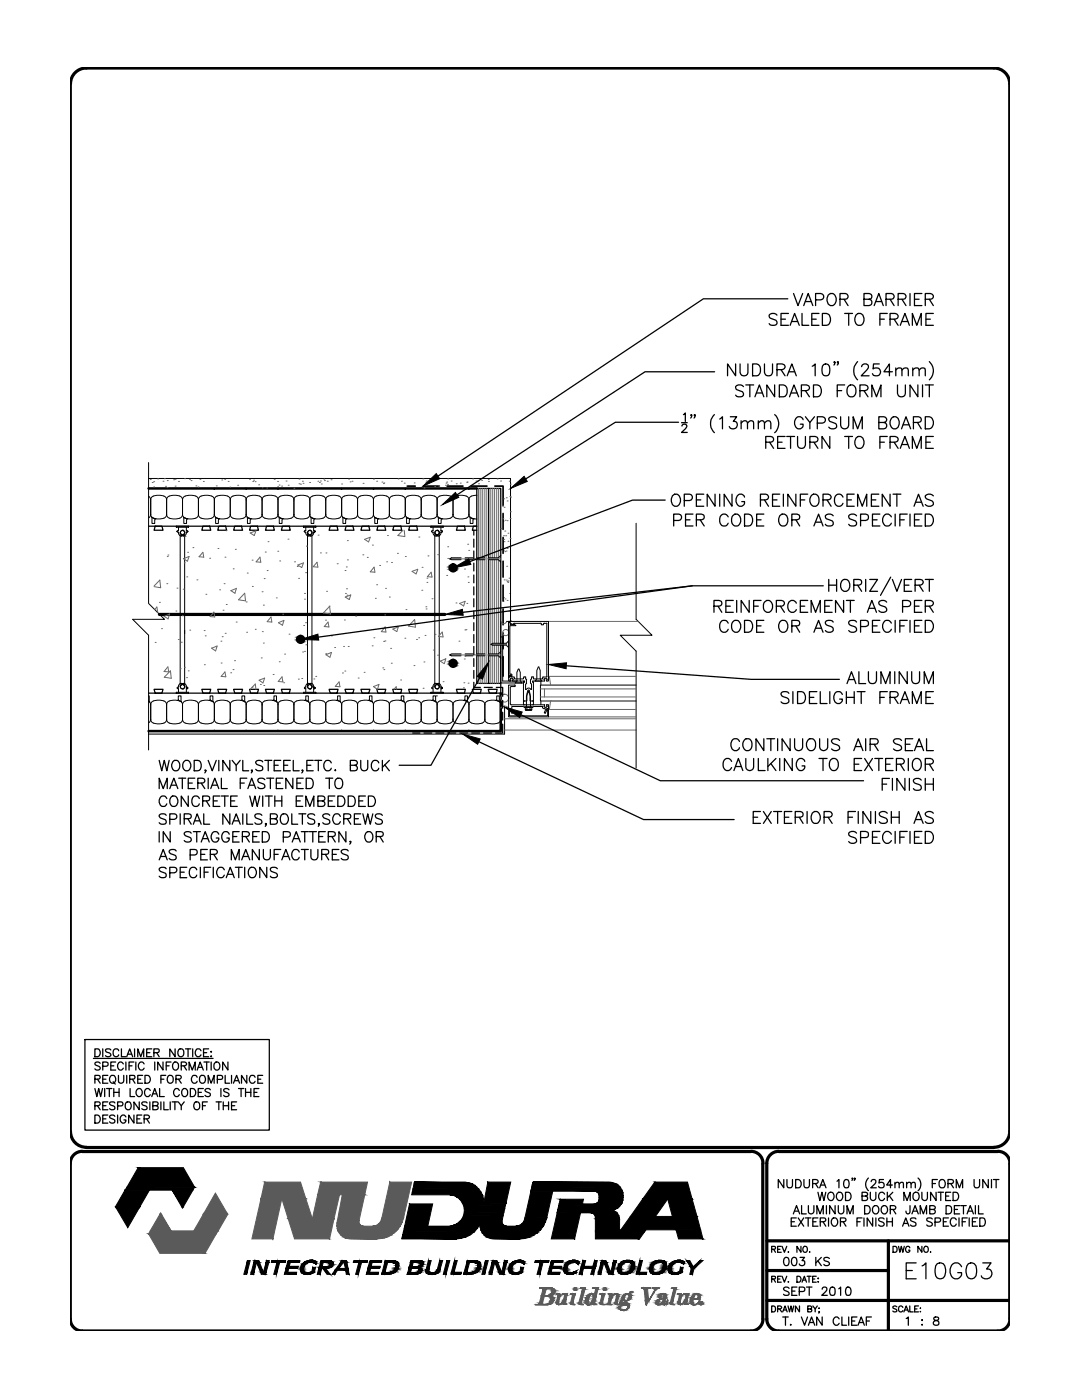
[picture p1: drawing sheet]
<svg xmlns="http://www.w3.org/2000/svg" width="216mm" height="279mm" viewBox="0 0 216 279" stroke-linecap="round" stroke-linejoin="round" font-family="sans-serif">
<!-- layer: LINE9 -->
<g fill="none" stroke="#000" stroke-width=".2">
<path d="M29.6 92.3v28.1l3.2 3.2h-6.3l3.1 3.2v22.9M29.6 95.5h72.3v28.5M29.7 99.1l.4 .6M30.1 99.8v2.9M32.7 99l-.8-.2-.9 .1a.92 .92 0 0 0-.9 .8M32.7 99a.78 .78 0 0 1 .5 .7M33.2 99.8v2.9M33.8 99a.78 .78 0 0 0-.6 .7M33.8 99l.8-.2 .9 .1a.92 .92 0 0 1 .9 .8M36.4 99.8v2.9M39.6 99.7a1.1 1.1 0 0 0-1.4-.9l-.8 .1a.92 .92 0 0 0-1 .8M39.6 99.8v2.9"/>
<path d="M42.2 99l-.8-.2-.8 .1a.92 .92 0 0 0-1 .8M42.2 99a.78 .78 0 0 1 .6 .7M42.6 97.5h.3l-.1 .2zM42.8 99.8v2.9M45.9 99.7a1.1 1.1 0 0 0-1.3-.9l-.9 .1a.92 .92 0 0 0-.9 .8M45.9 99.8v2.9M49 97.5h.2l-.1 .2zM49.1 99.7a1.1 1.1 0 0 0-1.4-.9l-.8 .1a.92 .92 0 0 0-1 .8M49.1 99.8v2.9M52.3 99.8v2.9M52.3 99.7a1.1 1.1 0 0 0-1.4-.9l-.8 .1a.92 .92 0 0 0-1 .8M55.3 97.5h.3l-.1 .2z"/>
<path d="M55.5 99.8v2.9M55.5 99.7a1.1 1.1 0 0 0-1.4-.9l-.8 .1a.92 .92 0 0 0-1 .8M58.6 99.8v2.9M58.6 99.7a1.1 1.1 0 0 0-1.3-.9l-.9 .1a.92 .92 0 0 0-.9 .8M61.8 99.7a1.1 1.1 0 0 0-1.4-.9l-.8 .1a.92 .92 0 0 0-1 .8M61.8 99.8v2.9M65 99.7a1.1 1.1 0 0 0-1.4-.9l-.8 .1a.92 .92 0 0 0-1 .8M65 99.8v2.9M68 97.5h.3l-.1 .2zM68.2 99.7a1.1 1.1 0 0 0-1.4-.9l-.8 .1a.92 .92 0 0 0-1 .8M68.2 99.8v2.9M68.7 99a.78 .78 0 0 0-.5 .7"/>
<path d="M68.7 99l.8-.2 .9 .1a.92 .92 0 0 1 .9 .8M71.3 99.8v2.9M74.4 97.5h.2l-.1 .2zM74.5 99.7a1.1 1.1 0 0 0-1.4-.9l-.8 .1a.92 .92 0 0 0-1 .8M74.5 99.8v2.9M77.1 99l-.8-.2-.8 .1a.92 .92 0 0 0-1 .8M77.2 99a.78 .78 0 0 1 .5 .7M77.7 99.8v2.9M78.2 99a.78 .78 0 0 0-.5 .7M78.2 99l.9-.2 .8 .1a.92 .92 0 0 1 1 .8M80.7 97.5h.3l-.1 .2zM80.9 99.8v2.9"/>
<path d="M84 99.7a1.1 1.1 0 0 0-1.3-.9l-.9 .1a.92 .92 0 0 0-.9 .8M84 99.8v2.9M86.7 99l-.9-.2-.8 .1a.92 .92 0 0 0-1 .8M86.7 99a.78 .78 0 0 1 .5 .7M87.2 99.8v2.9M87.8 99a.78 .78 0 0 0-.6 .7M87.8 99l.8-.2 .8 .1a.92 .92 0 0 1 1 .8M90.4 99.8v2.9M93.4 97.5h.3l-.1 .2zM93.6 99.7a1.1 1.1 0 0 0-1.4-.9l-.8 .1a.92 .92 0 0 0-1 .8M93.6 99.8v2.9M95.2 98.8a1.29 1.29 0 0 0-1.6 .9"/>
<path d="M30.1 102.7l-.4 .6M30.1 102.7a.78 .78 0 0 0 .5 .7M30.6 103.4l-.3-.2v1.3h.6v-.7M30.6 103.4l1.3 .2 .8-.2M30.6 103.4l.5 .1M31.1 103.6l-.2 .2M33.2 102.7a.78 .78 0 0 1-.5 .7M33.2 102.7a.78 .78 0 0 0 .6 .7M35.2 105v.2zM35.2 105.2h2.4M35.2 105h2.4M35.6 106.3l.1 .4 .3 .3"/>
<path d="M35.6 106.3h.1M35.6 105.2v.7l-.3 .2 .3 .2M36 106.3v30.8M36 107h.1M36 107h.3M36.3 106.7a.44 .44 0 0 1-.3-.7 .44 .44 0 0 1 .8 0 .44 .44 0 0 1-.3 .7M36.3 106.7h.1M36.3 107h.1M36.3 106.9h.1M36.3 106.7v.2M36.4 102.7a1.1 1.1 0 0 1-1.4 .9l-1.2-.2M36.4 102.7a.78 .78 0 0 0 .6 .7"/>
<path d="M36.5 106.7h.1M36.5 106.9v.1M36.5 106.7v.3M36.8 106.3v30.8M37 103.4l-.4-.2 .1 1.3h.5v-.7M37 103.4l.5 .1M37.2 106.2h.2h-.2M37.2 106.3l-.2 .5-.5 .2M37.2 106.3h.1M37.2 105.2v.7h.2M37.2 106.2v.1M37.4 105.9l.1 .1-.1 .2 .1-.1z"/>
<path d="M37.4 103.6l-.2 .2M37.6 105v.2zM39.6 102.7a1.1 1.1 0 0 1-1.4 .9l-1.2-.2M39.6 102.7a1.1 1.1 0 0 0 1.4 .9l1.2-.2M42.8 102.7a.78 .78 0 0 1-.6 .7M42.8 102.7a.78 .78 0 0 0 .5 .7M43 103.2v1.3h.6v-.7M43 103.2l.3 .2M43.3 103.4l.5 .1M43.8 103.6l-.2 .2M45.9 102.7a1.1 1.1 0 0 1-1.3 .9l-1.3-.2M45.9 102.7a1.1 1.1 0 0 0 1.4 .9l.9-.1a.92 .92 0 0 0 .9-.8"/>
<path d="M49.1 102.7a.78 .78 0 0 0 .6 .7M49.7 103.4l-.4-.2 .1 1.3h.5v-.7M49.7 103.4l.5 .1M50.1 103.6l-.2 .2M52.3 102.7a1.1 1.1 0 0 0 1.4 .9l.8-.1a.92 .92 0 0 0 1-.8M52.3 102.7a1.1 1.1 0 0 1-1.4 .9l-1.2-.2M55.5 102.7a.78 .78 0 0 0 .5 .7M56 103.4l-.3-.2v1.3h.6v-.7M56 103.4l.5 .1M56.5 103.6l-.2 .2M58.6 102.7a1.1 1.1 0 0 0 1.4 .9l.9-.1a.92 .92 0 0 0 .9-.8M58.6 102.7a1.1 1.1 0 0 1-1.3 .9l-1.3-.2"/>
<path d="M60.6 105v.2zM60.6 105.2h2.4M60.6 105h2.4M61 106.3l.1 .4 .3 .3M61 106.3h.1M61 105.2v.7l-.3 .2 .3 .2M61.4 106.3v30.8M61.4 107h.1M61.4 107h.3M61.7 106.7a.44 .44 0 0 1-.3-.7 .44 .44 0 0 1 .8 0 .44 .44 0 0 1-.3 .7M61.7 106.7h.1M61.7 107h.1"/>
<path d="M61.7 106.9h.1M61.7 106.7v.2M61.8 102.7a.78 .78 0 0 0 .6 .7M61.9 106.7h.1M61.9 106.9v.1M61.9 106.7v.3M62.2 106.3v30.8M62.4 103.4l-.4-.2 .1 1.3h.5v-.7M62.4 103.4l.5 .1M62.6 106.2h.2h-.2M62.6 106.3l-.2 .5-.5 .2M62.6 106.3h.1"/>
<path d="M62.6 105.2v.7h.2M62.6 106.2v.1M62.8 105.9l.1 .1-.1 .2 .1-.1zM62.8 103.6l-.2 .2M63 105v.2zM65 102.7a1.1 1.1 0 0 1-1.4 .9l-1.2-.2M65 102.7a1.1 1.1 0 0 0 1.4 .9l.8-.1a.92 .92 0 0 0 1-.8M68.2 102.7a.78 .78 0 0 0 .5 .7l-.3-.2v1.3h.6v-.7M69.2 103.6l-.2 .2M71.3 102.7a1.1 1.1 0 0 1-1.3 .9l-1.3-.2 .5 .1M71.3 102.7a1.1 1.1 0 0 0 1.4 .9l.9-.1a.92 .92 0 0 0 .9-.8M74.5 102.7a.78 .78 0 0 0 .6 .7"/>
<path d="M75.1 103.4l-.4-.2 .1 1.3h.5v-.7M75.1 103.4l1.2 .2 .8-.2M75.1 103.4l.5 .1M75.5 103.6l-.2 .2M77.7 102.7a.78 .78 0 0 1-.5 .7M77.7 102.7a.78 .78 0 0 0 .5 .7M80.9 102.7a1.1 1.1 0 0 1-1.4 .9l-1.3-.2M80.9 102.7a.78 .78 0 0 0 .5 .7M81.4 103.4l-.3-.2v1.3h.6v-.7M81.4 103.4l.5 .1M81.9 103.6l-.2 .2M84 102.7a1.1 1.1 0 0 1-1.3 .9l-1.3-.2"/>
<path d="M84 102.7a1.1 1.1 0 0 0 1.4 .9l1.3-.2M86 105v.2zM86 105.2h2.4M86 105h2.4M86.4 106.3l.1 .4 .3 .3M86.4 106.3h.1M86.4 105.2v.7l-.3 .2 .3 .2M86.8 106.3v30.8M86.8 107h.1M86.8 107h.3M87.1 106.7a.44 .44 0 0 1-.3-.7 .44 .44 0 0 1 .8 0 .44 .44 0 0 1-.3 .7M87.1 106.7h.1"/>
<path d="M87.1 107h.1M87.1 106.9h.1M87.1 106.7v.2M87.2 102.7a.78 .78 0 0 1-.5 .7M87.2 102.7a.78 .78 0 0 0 .6 .7l-.4-.2 .1 1.3h.5v-.7M87.3 106.7h.1M87.3 106.9l.1 .1M87.3 106.7v.2M87.6 106.3v30.8M88 106.2h.2h-.2M88 106.3l-.2 .5-.4 .2M88 106.3h.1"/>
<path d="M88 105.2v.7h.2M88 106.2v.1M88.2 105.9l.1 .1-.1 .2 .1-.1zM88.2 103.6l-.2 .2M88.4 105v.2zM90.4 102.7a1.1 1.1 0 0 1-1.4 .9l-1.2-.2 .5 .1M90.4 102.7a1.1 1.1 0 0 0 1.4 .9l.8-.1a.92 .92 0 0 0 1-.8M93.6 102.7a.78 .78 0 0 0 .5 .7M94.1 103.4l-.3-.2v1.3h.6v-.7M94.1 103.4l1.1 .2M94.1 103.4l.5 .1M94.6 103.6l-.2 .2"/>
<path d="M126.9 104.4v19.2l3.2 3.2h-6.3l3.1 3.1v23.4M29.6 138.9h.2v1.1M29.8 140l.1 .1M32.7 139.9l-.8-.2-.9 .1a.92 .92 0 0 0-.9 .8l-.4-.6 .2 .1M32.7 139.9a.78 .78 0 0 1 .5 .7 .78 .78 0 0 1 .6-.7M35.2 138.2v.1zM35.2 138.2h2.4M35.2 138.3h2.4M35.4 139.8l.5 .1M35.6 139.6v-.7h.5v1.1M35.6 137.1h.1M35.6 137.1l-.3 .2 .3 .1v.8"/>
<path d="M35.6 139.6l-.2 .2M35.9 139.9l-.9-.2-1.2 .2M35.9 139.9l.3 .2M36 136.4l-.3 .3-.1 .4M36 136.4h.1M36 136.4h.3M36.2 140v.1M36.3 136.7a.42 .42 0 0 0-.2 .6 .42 .42 0 0 0 .6 0 .42 .42 0 0 0-.2-.6M36.3 136.7h.1M36.3 136.4h.1M36.3 136.4v.3M36.4 137.5h.1"/>
<path d="M36.5 136.4l.5 .1 .2 .6M36.5 136.7h.1M36.5 136.4h.1M36.5 136.4v.3M37.2 137.1h.2h-.2M37.2 137.1h.1M37.4 137.1l.1 .2-.1 .1 .1-.1zM37.4 137.4h-.2v.8M37.6 138.2v.1zM41.9 139.6v-.7h.6v1.1M42 139.6l-.3 .2 .5 .1-.8-.2-.8 .1a.92 .92 0 0 0-1 .8 1.1 1.1 0 0 0-1.4-.9l-.8 .1a.92 .92 0 0 0-1 .8 .78 .78 0 0 0-.5-.7M42.5 140l.1 .1"/>
<path d="M48.3 139.6v-.7h.5v1.1M48.3 139.6l-.2 .2 .5 .1M48.6 139.9l-.9-.2-.8 .1a.92 .92 0 0 0-1 .8 1.1 1.1 0 0 0-1.3-.9l-.9 .1a.92 .92 0 0 0-.9 .8 .78 .78 0 0 0-.6-.7l.4 .2M48.6 139.9l.3 .2M48.9 140v.1M54.9 139.9l-.8-.2-.8 .1a.92 .92 0 0 0-1 .8 1.1 1.1 0 0 0-1.4-.9l-.8 .1a.92 .92 0 0 0-1 .8 .78 .78 0 0 0-.5-.7M54.9 139.9l-.5-.1 .2-.1 .1-.8h.5v1.1M54.9 139.9l.4 .2M55.2 140l.1 .1M60.6 138.2v.1zM60.6 138.2h2.4M60.6 138.3h2.4"/>
<path d="M60.8 139.8l.5 .1M60.8 139.8l.2-.1v-.8h.5v1.1M61 137.1h.1M61 137.1l-.3 .2 .3 .1v.8M61.3 139.9l-.9-.2-.8 .1a.92 .92 0 0 0-1 .8 1.1 1.1 0 0 0-1.3-.9l-.9 .1a.92 .92 0 0 0-.9 .8 .78 .78 0 0 0-.6-.7M61.3 139.9l.3 .2M61.4 136.4l-.3 .3-.1 .4M61.4 136.4h.1M61.4 136.4h.3M61.6 140v.1M61.7 136.7a.42 .42 0 0 0-.2 .6 .42 .42 0 0 0 .6 0 .42 .42 0 0 0-.2-.6M61.7 136.7h.1"/>
<path d="M61.7 136.4h.1M61.7 136.4v.3M61.9 136.4l.5 .1 .2 .6M61.9 136.7h.1M61.9 136.4h.1M61.9 136.4v.3M62.6 137.1h.2h-.2M62.6 137.1h.1M62.8 137.1l.1 .2-.1 .1 .1-.1zM62.8 137.4h-.2v.8M63 138.2v.1zM67.6 139.9l-.8-.2-.8 .1a.92 .92 0 0 0-1 .8 1.1 1.1 0 0 0-1.4-.9l-.8 .1a.92 .92 0 0 0-1 .8 .78 .78 0 0 0-.5-.7"/>
<path d="M67.6 139.9l-.5-.1 .2-.1 .1-.8h.5l.1 1.2M67.6 139.9a.78 .78 0 0 1 .6 .7 .78 .78 0 0 1 .5-.7M67.6 139.9l.4 .2M74 139.9l-.9-.2-.8 .1a.92 .92 0 0 0-1 .8 1.1 1.1 0 0 0-1.3-.9l-1.3 .2M74 139.9l-.5-.1 .2-.1v-.8h.5v1.1M74 139.9l.3 .2M74.3 140v.1M77.1 139.9l-.8-.2-.8 .1a.92 .92 0 0 0-1 .8 .78 .78 0 0 0-.5-.7M77.2 139.9a.78 .78 0 0 1 .5 .7 .78 .78 0 0 1 .5-.7M79.8 139.8l.5 .1M79.8 139.8l.2-.1 .1-.8h.5v1.1M80.3 139.9l-.8-.2-1.3 .2"/>
<path d="M80.3 139.9a.78 .78 0 0 1 .6 .7 1.1 1.1 0 0 1 1.3-.9l.9 .1a.92 .92 0 0 1 .9 .8 1.1 1.1 0 0 1 1.4-.9l1.3 .2-.5-.1 .2-.1v-.8h.5l.1 1.2M80.3 139.9l.4 .2M80.6 140l.1 .1M86 138.2v.1zM86 138.2h2.4M86 138.3h2.4M86.4 137.1h.1M86.4 137.1l-.3 .2 .3 .1v.8M86.8 136.4l-.3 .3-.1 .4M86.8 136.4h.1M86.8 136.4h.3M87.1 136.7a.42 .42 0 0 0-.2 .6 .42 .42 0 0 0 .6 0 .42 .42 0 0 0-.2-.6"/>
<path d="M87.1 136.7h.1M87.1 136.4h.1M87.1 136.4v.3M87.2 137.5h.1M87.3 136.7h.1M87.3 136.4v.3M87.4 136.4l.4 .1 .2 .6M87.4 136.4h-.1M87.8 139.9a.78 .78 0 0 0-.6 .7 .78 .78 0 0 0-.5-.7l.3 .2M88 137.1h.2h-.2M88 137.1h.1M88.2 137.1l.1 .2-.1 .1 .1-.1z"/>
<path d="M88.2 137.4h-.2v.8M88.4 138.2v.1zM93 139.9l-.8-.2-.8 .1a.92 .92 0 0 0-1 .8 1.1 1.1 0 0 0-1.4-.9l-1.2 .2M93 139.9l-.5-.1 .2-.1 .1-.8h.5v1.1M93 139.9l.4 .2M93.3 140l.1 .1M96.2 139.9l-.8-.2-.9 .1a.92 .92 0 0 0-.9 .8 .78 .78 0 0 0-.6-.7M99.4 139.9l-.9-.2-.8 .1a.92 .92 0 0 0-1 .8 .78 .78 0 0 0-.5-.7M99.4 139.9l-.5-.1 .2-.1v-.8h.5v1.1M99.4 139.9a.78 .78 0 0 1 .5 .7M99.4 139.9l.3 .2M99.7 140v.1"/>
<path d="M99.9 124v12.3h4.6v-.4M99.9 127.1h.4v8.8h3M101.1 128.4h-2.8l-.4 .2 .4 .2h2.8M101.1 124h.4v11.8M101.1 128.8l.4 .4M101.5 124.1v11.1M101.5 127.9l-.4 .4M101.5 135.8l.1 .1M101.5 124.1l.3 .3v.3l.7-.1 .3 .2M101.6 124h.1M101.6 124h7.8v11.9M101.6 124.1l.4 .4 .5 .2v-.2"/>
<path d="M101.7 134.9v.2h-.1M101.7 135l-.1 .1M101.8 135.6l.1 .2M101.9 135.8l-.1 .1M101.9 134.9v.2h.7v.4h1.9v-.3M101.9 135.5h.3M101.9 135.4l-.1 .2M102 134.8l-.2-.1-.1 .1M102 134.5l.2 .2M102.1 134.7v.3M102.2 135l-.1 .1-.1-.3h-.3v.2M102.2 135.4l.2 .2"/>
<path d="M102.3 135.8v.1h2.3M102.4 135.6l-.1 .2M102.6 124.4h5.2M102.6 124.4l-.1 .1M102.7 136.7h-1.2v4.6l.1 .1M102.7 137h-.7l-.2 .2 .1 3.4 6.7 .1M102.7 136.7l.1 .1M102.8 136.8v.1M102.8 136.9l-.1 .1M102.9 124.8v.1h-1.2v9.7h.3M103.6 133.6l-.2-.1-.3 .7v1.7l-.3 .4h1.4l-.4-.4v-1.7l-.2-.6M104.5 136.2v3.7h.6v-1.4l.3-.8 .2 .1"/>
<path d="M104.5 136.1h.1M104.5 136.1v.1M104.6 135.1h.2M104.6 135.1l-.1 .1M104.6 135.9h.1M104.7 136v.1M104.7 139.9h-.2v.8h.2M104.8 135.1l.1 .1M104.9 137.5l.1 .1M104.9 135.2v.3M104.9 136.6v1M104.9 135.5l.2 .2"/>
<path d="M105 135.7v.6M105.1 136.3l-.2 .2M105.8 135.7v.6M105.9 136.3l.2 .2M106 137.6l-.5-.3-.5 .3M106.1 137.5l-.2 .1M106.1 136.6v1M106.1 135.5l-.2 .2M106.1 135.1h.3M106.2 135.1l-.1 .4M106.3 139.9h.1v.8h-.1M106.3 136v.1"/>
<path d="M106.3 136.1h.1M106.3 136.1l.2 .1M106.4 135.1l.1 .1M106.4 136.2v3.7h-.6v-1.4l-.2-.7M107.4 133.2l-.3 .6v1.7l-.4 .4h1.4l-.3-.4v-1.7l-.3-.6M107.6 133.1h-.2M107.9 124.4l.1 .2M107.9 135.9v.8M107.9 139.9v.8M108.6 135.6h.1M108.6 124.4h.4M108.6 135.6l.1 .2"/>
<path d="M108.6 124.4l-.2 .3h-.4v-.1M108.7 135.8l-.1 .1h-2.3M108.7 135.5h.3M108.7 135.4l-.1 .2M109 135.4l.1 .2M109 135.1h-.7v.4h-1.9v-.3M109 124.4l.1 .1M109.1 135.8v.1M109.1 135.9h.3M109.1 124.5v10.5M109.1 135.6v.2M109.1 135l-.1 .1"/>
<path d="M109.4 135v.4M126.9 136.7h-19.1v3.2h19.1M30.1 143.6l-.4 .6M30.1 140.7v2.9M30.1 143.6a1.1 1.1 0 0 0 1.3 .9l1.3-.2M33.2 143.6a.78 .78 0 0 1-.5 .7M33.2 140.7v2.9M33.2 143.6a.78 .78 0 0 0 .6 .7M36.4 143.6a1.1 1.1 0 0 1-1.4 .9l-1.2-.2M36.4 140.7v2.9M36.4 143.6a1.1 1.1 0 0 0 1.4 .9l.8-.1a.92 .92 0 0 0 1-.8M39.6 140.7v2.9"/>
<path d="M39.6 143.6a1.1 1.1 0 0 0 1.4 .9l1.2-.2M42.8 143.6a.78 .78 0 0 1-.6 .7M42.8 145.7l.1 .2h-.3zM42.8 140.7v2.9M42.8 143.6a1.1 1.1 0 0 0 1.3 .9l.9-.1a.92 .92 0 0 0 .9-.8M45.9 143.6a1.1 1.1 0 0 0 1.4 .9l.9-.1a.92 .92 0 0 0 .9-.8M45.9 140.7v2.9M49.1 143.6a1.1 1.1 0 0 0 1.4 .9l.8-.1a.92 .92 0 0 0 1-.8M49.1 145.7l.1 .2h-.2zM49.1 140.7v2.9M52.3 143.6a1.1 1.1 0 0 0 1.4 .9l.8-.1a.92 .92 0 0 0 1-.8M52.3 140.7v2.9"/>
<path d="M55.5 143.6a1.1 1.1 0 0 0 1.3 .9l.9-.1a.92 .92 0 0 0 .9-.8M55.5 145.7l.1 .2h-.3zM55.5 140.7v2.9M58.6 143.6a1.1 1.1 0 0 0 1.4 .9l.9-.1a.92 .92 0 0 0 .9-.8M58.6 140.7v2.9M61.8 143.6a1.1 1.1 0 0 0 1.4 .9l.8-.1a.92 .92 0 0 0 1-.8M61.8 140.7v2.9M65 143.6a1.1 1.1 0 0 0 1.4 .9l.8-.1a.92 .92 0 0 0 1-.8M65 140.7v2.9M68.2 143.6a.78 .78 0 0 0 .5 .7M68.2 145.7l.1 .2h-.3zM68.2 140.7v2.9"/>
<path d="M71.3 143.6a1.1 1.1 0 0 1-1.3 .9l-1.3-.2M71.3 143.6a1.1 1.1 0 0 0 1.4 .9l.9-.1a.92 .92 0 0 0 .9-.8M71.3 140.7v2.9M74.5 143.6a1.1 1.1 0 0 0 1.4 .9l1.2-.2M74.5 145.7l.1 .2h-.2zM74.5 140.7v2.9M77.7 143.6a.78 .78 0 0 1-.5 .7M77.7 143.6a.78 .78 0 0 0 .5 .7M77.7 140.7v2.9M80.9 143.6a1.1 1.1 0 0 1-1.4 .9l-1.3-.2M80.9 143.6a1.1 1.1 0 0 0 1.3 .9l.9-.1a.92 .92 0 0 0 .9-.8M80.9 145.7l.1 .2h-.3z"/>
<path d="M80.9 140.7v2.9M84 143.6a1.1 1.1 0 0 0 1.4 .9l1.3-.2M84 140.7v2.9M87.2 143.6a.78 .78 0 0 1-.5 .7M87.2 143.6a.78 .78 0 0 0 .6 .7M87.2 140.7v2.9M90.4 143.6a1.1 1.1 0 0 1-1.4 .9l-1.2-.2M90.4 143.6a1.1 1.1 0 0 0 1.4 .9l.8-.1a.92 .92 0 0 0 1-.8M90.4 140.7v2.9M93.6 143.6a1.1 1.1 0 0 0 1.3 .9l1.3-.2M93.6 145.7l.1 .2h-.3zM93.6 140.7v2.9"/>
<path d="M96.7 143.6a.78 .78 0 0 1-.5 .7M96.7 140.7v2.9M99.9 140.7v2.9a1.1 1.1 0 0 1-1.4 .9l-.8-.1a.92 .92 0 0 1-1-.8M100.7 140.9v5.6h-71.1M101.6 141.4h.1M101.7 141.5h.1M101.7 141.4l-.2 .2M101.7 141.4l.2 .1-.1 .2M101.8 141.4l.1 .2-.1 .1M101.8 141.7l.3 .6M102.3 142.1v.2h-.2M104.7 141.1h1.6v.1h-1.6z"/>
<path d="M104.8 141.2l.1 .5 .9-.1M104.9 141.7h1.2M105 141.8h.9M105 141.1v-2.1l.5-1.1 .3 1.1v2.1M105.1 141.2v.4M105.8 141.2v.5l.3-.1M105.9 140.7v.4M106.1 141.2v.4M108.3 141.2l.2 .2M108.3 141.2v-.2h-6.2v.8l.2 .4M108.4 141.4h.4v.4l-.2 .4M108.6 141h.1"/>
<path d="M108.6 141l.1 .1M108.6 140.6l.1 .1M108.7 142.1v.2h.1M108.7 140.7l-.1 .2M108.7 141.2h.3M109.1 140.7v.2M109.1 140.7h.3M109.1 140.6v.1M109.1 141l-.1 .1M109.1 141h.1M109.2 141.5h.1M109.2 141.4h.1"/>
<path d="M109.2 141.4l-.1 .2 .2 .1v1.2h-7.6v-1.2M109.2 141.4l-.4 .9M109.3 141.4l.1 .2v1.5h-7.9v-1.5M109.4 140.7v.6l-.1 .1"/>
<circle cx="36.4" cy="106.3" r=".44"/>
<circle cx="61.8" cy="106.3" r=".44"/>
<circle cx="87.2" cy="106.3" r=".44"/>
<circle cx="36.4" cy="137" r=".44"/>
<circle cx="61.8" cy="137" r=".44"/>
<circle cx="87.2" cy="137" r=".44"/>
</g>
<!-- layer: line25 -->
<g fill="none" stroke="#000" stroke-width=".25">
<path d="M95.1 97.5h4.8v38.9h-4.8zM97.5 97.5v38.9M29.6 105h65.5h-.6l-.3 .8h.9M31 105h1.3l.2 .8h-1.8zM40.5 105h1.3l.3 .8h-1.8zM43.7 105h1.3l.2 .8h-1.8zM46.8 105h1.4l.2 .8h-1.8zM50 105h1.4l.2 .8h-1.8zM53.2 105h1.3l.3 .8h-1.8zM56.4 105h1.3l.2 .8h-1.8zM65.9 105h1.3l.3 .8h-1.8zM69.1 105h1.3l.2 .8h-1.8z"/>
<path d="M72.2 105h1.4l.2 .8h-1.8zM75.4 105h1.4l.2 .8h-1.8zM78.6 105h1.4l.2 .8h-1.8zM81.8 105h1.4l.1 .8h-1.8zM91.3 105h1.4l.2 .8h-1.8zM29.6 138.3h70.3M30.7 137.6h1.8l-.2 .7h-1.3zM40.3 137.6h1.8l-.3 .7h-1.3zM43.4 137.6h1.8l-.2 .7h-1.3zM46.6 137.6h1.8l-.2 .7h-1.4zM49.8 137.6h1.8l-.2 .7h-1.4zM53 137.6h1.8l-.3 .7h-1.3z"/>
<path d="M56.1 137.6h1.8l-.2 .7h-1.3zM65.7 137.6h1.8l-.3 .7h-1.3zM68.8 137.6h1.8l-.2 .7h-1.3zM72 137.6h1.8l-.2 .7h-1.4zM75.2 137.6h1.8l-.2 .7h-1.4zM78.4 137.6h1.8l-.2 .7h-1.4zM81.5 137.6h1.8l-.1 .7h-1.4zM87.1 138.9h.1M91.1 137.6h1.8l-.2 .7h-1.4zM94.2 137.6h1.8l-.1 .7h-1.4zM97.4 137.6h1.8l-.2 .7h-1.4zM99.9 136.4v9.1"/>
</g>
<!-- layer: HATCH -->
<g fill="none" stroke="#666" stroke-width=".2">
<path d="M30 95.7h.1M30.4 96.3h.1M30.7 97.2h.1M30.7 96.1h.1M31.5 95.6h.1M32.5 96h.1M32.8 95.5h.1M33 97.1h.1M33.3 97.3h.1M33.4 95.9h.1M34.6 95.7h.1M34.9 97h.1"/>
<path d="M34.9 95.7h.1M35.6 96.1h.1M36.8 95.5h.1M37.8 95.7h.1M38.1 95.9h.1M39.1 97h.1M39.5 97.2h.1M39.9 95.7h.1M40.6 96.1h.1M43.2 97h.1M44.3 95.8h.1M44.8 95.7h.1"/>
<path d="M45.5 96.1h.1M45.9 97.2h.1M47.4 96.8h.1M49.8 95.7h.1M50.4 96.1h.1M50.6 95.8h.1M50.9 96.1h.1M51.6 96.8h.1M52.3 97.4h.1M53.2 97.4h.1M54.7 95.7h.1M55.4 97.1h.1"/>
<path d="M55.4 96.1h.1M55.7 96.8h.1M56.2 97h.1M57.1 96h.1M57.5 96.8h.1M58.6 97.4h.1M59.7 96.5h.1M59.7 95.6h.1M60 96.6h.1M60.3 96h.1M60.5 96.5h.1M61.8 96.3h.1"/>
<path d="M63.4 96h.1M63.7 96.3h.1M63.9 96h.1M64.1 96.6h.1M64.6 95.6h.1M64.7 95.9h.1M65.3 96h.1M66.1 95.7h.1M68.2 96.6h.1M69.6 95.6h.1M69.9 96.2h.1M70.2 96h.1"/>
<path d="M72.4 96.5h.1M74.5 95.6h.1M75.2 96h.1M76.2 96.2h.1M76.5 96.5h.1M76.6 96.4h.1M79.4 95.6h.1M80.1 96h.1M80.7 96.4h.1M82.6 96.4h.1M84.4 95.6h.1M84.6 97.4h.1"/>
<path d="M85 96.3h.1M85.1 96h.1M86.8 97.1h.1M87.6 97h.1M88.9 96.8h.1M89 96.4h.1M89.1 96.2h.1M89.3 96.7h.1M89.3 95.6h.1M90 96h.1M91 96.5h.1M91.8 96.4h.1"/>
<path d="M93.1 96.3h.1M93.2 96.2h.1M94.3 95.6h.1M95 96h.1M95.3 96h.1M95.5 96.5h.1M95.5 97.5v13.8M95.9 97.5v13.8M96.1 95.9h.1M96.3 97.5v13.8M96.7 97.5v13.8M97.1 97.5v13.8"/>
<path d="M97.4 95.7h.1M97.5 96.1h.1M97.9 97.5v13.8M98.3 97.5v13.8M98.7 97.5v13.8M99.1 97.5v13.8M99.2 95.6h.1M99.5 97.5v13.8M99.9 96h.1M100.5 99.6h.1M101 99.3h.1M101.2 100h.1"/>
<path d="M101.6 96h.1M101.7 99.1h.1M101.8 96.6h.1M101.9 99.2h.1M30.7 117l1.2-1.2 .2 1.5-1.4-.2M33.3 116.5h.1M33.4 111.1h.1M33.5 110.8h.1M35.3 117.4h.1M36.5 117.6h.1M36.6 111.5l1.1-.4-.3 .9zM36.8 112.3h.1"/>
<path d="M36.9 107h.1M37.3 115.1h.1M37.4 110.2h.1M38.5 109.3h.1M39.3 115.7h.1M40.5 110.2l.2 1-1-.1zM41.1 118.6h.1M41.8 111.4h.1M43.5 109.5h.1M43.8 117.7h.1M44.7 116.5h.1M44.9 111.2h.1"/>
<path d="M45.1 105.9h.1M46.1 117.9l1.1-.5-.3 1zM46.5 113.5h.1M47 109.6h.1M48.8 118.4l.2 1.5-1.4-.2zM49.3 114.4h.1M49.9 106.4l1.2-.5-.4 1zM50.3 111.8h.1M50.3 117h.1M51.9 111.2l.1 1-.9-.1zM52.3 118.1h.1M52.7 115.5h.1"/>
<path d="M52.9 110.2h.1M53.3 113.9h.1M53.5 108.1h.1M55.1 119.3h.1M55.4 110h.1M55.8 112h.1M57.5 107.6h.1M58.8 112.1h.1M59.3 113.1h.1M59.4 112.8l1.2-.5-.4 1zM59.6 115.4h.1M60.8 119.6h.1"/>
<path d="M60.8 118.4h.1M61 114.3h.1M61.1 109h.1M63.3 112.2l.1 1-.9-.1zM63.5 106.8h.1M63.9 110.3h.1M65 110.3h.1M65.2 118h.1M67.3 112.5h.1M68.8 113.9h.1M68.9 119.2l1.1-.5-.3 1zM68.9 118.4h.1"/>
<path d="M69.1 113.1h.1M69.1 117.5h.1M69.2 118.8h.1M69.3 107.9h.1M69.3 111.7h.1M72.4 110.7h.1M72.7 107.6l1.2-.4-.4 .9zM73.3 111.2h.1M74.3 108.8h.1M74.6 113.2l.2 1-.9-.1zM74.9 119.4h.1M75.2 116.7h.1"/>
<path d="M75.7 112.8h.1M76.9 117.4h.1M77.1 112.1h.1M77.3 106.9h.1M77.7 119.2h.1M78.1 112.3h.1M79.3 110.4h.1M80.4 105.8l-1 1.1 1.4 .2-.1-1.3M80.9 111.1h.1M83.3 113.6l-1.1 .4 .8 .5 .4-.9M83.6 107.2h.1M84.2 117.8h.1"/>
<path d="M84.2 113.2h.1M85.2 116.2h.1M85.2 115.4h.1M85.4 110.9h.1M86 114.2l.2 1-.9-.1zM86.2 119.5h.1M87.3 110.7h.1M89.1 114.8h.1M89.3 109.1h.1M89.3 111.4h.1M89.7 111.5h10.2M92.7 113.6h.1"/>
<path d="M93.3 108.6h.1M93.4 115.1h.1M93.4 116.2h.1M93.5 109.8h.1M95.5 111.7v18.8M95.9 111.7v18.8M96.3 111.7v18.8M96.7 111.7v18.8M97.1 111.7v18.8M97.9 111.7v18.8M98.3 111.7v16.7M98.7 111.7v16.7"/>
<path d="M99.1 111.7v16.7M99.5 111.8v16.6M99.9 105.5h.1M100.3 101h.1M100.3 103.5h.1M100.4 104h.1M100.4 120h.1M100.4 109.8h.1M100.5 119.3h.1M100.5 106.9h.1M100.5 107.6h.1M100.6 108.1h.1"/>
<path d="M100.6 115.7h.1M100.6 101.2h.1M100.7 106h.1M100.7 110.1h.1M100.8 119.5h.1M100.8 103.8h.1M100.9 106.9h.1M101 110h.1M101 115.8h.1M101.1 113h.1M101.2 116.1h.1M101.2 103.9h.1"/>
<path d="M101.2 119.8h.1M101.2 109.5h.1M101.3 116.2h.1M101.4 108h.1M101.4 106.4h.1M101.4 115.9h.1M101.6 115.4h.1M101.7 118.4h.1M101.8 107.5h.1M101.8 103.5h.1M101.8 102.1h.1M30.9 121.7l.4-.6 .2 1.1h-.2"/>
<path d="M31 128.2h.1M31.8 120.2h.1M32.2 125.5h.1M32.7 123l1.1-.5-.3 1zM33.5 133.1l.2 1-1-.1zM34 133.9l.2 1.5-1.4-.2zM35.1 121.9h.1M35.6 127.6h.1M36 133.5h.1M36.2 128.2h.1M36.4 122.9h.1M36.8 133.2h.1"/>
<path d="M37.2 135.2h.1M37.6 133.9h.1M37.9 125.8h.1M40.7 125.8h.1M40.8 132.7h.1M41 126.9h.1M42.2 129.4l1.1-.5-.3 1zM42.7 122.2l.2 .9-1-.1zM44.1 128h.1M44.1 132.3h.1M44.3 127.1h.1M44.5 121.8h.1"/>
<path d="M44.9 134.1l.2 1-1-.1zM44.9 126.4h.1M45.1 120.6h.1M46 134.3h.1M46.5 133.6h.1M46.8 131.9h.1M47.1 124.1h.1M49.1 120.1h.1M49.2 126.2h.1M49.9 137.6l1-1.1 .2 1.1M50.3 137.1h.1M50.9 125.6h.1"/>
<path d="M51.7 135.7l1.1-.4-.3 1zM52 136.6h.1M52.1 131.3h.1M52.3 126.1h.1M52.5 120.8h.1M52.5 128.3h.1M52.6 136.8h.1M54.1 123.1l.1 1h-.9zM54.5 134.6h.1M55.6 124.3l1.1-.5-.3 1zM55.7 132.1h.1M56.3 135.1l.1 1-.9-.1z"/>
<path d="M56.4 122.6h.1M56.6 136.3h.1M56.8 130.5h.1M57.7 126.6h.1M59.5 135.5h.1M60.2 135.4h.1M60.4 130.1h.1M60.6 124.8h.1M60.8 130h.1M61 124.3h.1M61 128.7h.1M62.6 135.5h.1"/>
<path d="M63 135h.1M65 123.8h.1M65 130.5h.1M65 130.7l1.1-.5-.3 1zM65.5 124.1l.1 1-.9-.1zM65.7 121h.1M65.8 121l.2 1.5-1.5-.2zM66.1 126.9h.1M66.8 129.2h.1M67.7 136.1l.1 1-.9-.1zM68.3 134.3h.1M68.6 129h.1"/>
<path d="M68.7 123.7h.1M68.8 133.9h.1M69.5 129h.1M71 123h.1M71.5 135.3h.1M72.7 134.2h.1M74.3 128.9h.1M74.6 127.3h.1M75.3 137.6l-.8-.6 1.1-.4-.3 1M76.4 133.3h.1M76.6 128h.1M76.6 133.6h.1"/>
<path d="M76.8 122.7h.1M76.8 127.9h.1M76.8 125.1l.2 1h-.9zM77.9 129.4h.1M78.1 132.4h.1M78.4 125.5l1.1-.4-.3 1zM78.6 137.6l.5-.5v.5M79.9 135.7h.1M80.8 127.4h.1M81 121.7h.1M82.6 132.8h.1M82.7 123.6l.2 1.6-1.4-.2z"/>
<path d="M83.1 127.6h.1M83.5 127.3h.1M84.4 137.4h.1M84.6 132.1h.1M84.8 126.8h.1M85 121.1h.1M85 121.5h.1M86.5 129.7h.1M86.8 126.6h.1M87.3 130.8h.1M88.2 126.1l.2 1-.9-.1zM88.4 136h.1"/>
<path d="M88.6 132.4l-.7-.5 1.1-.4-.3 .9M89.7 130.7h10.2M91 120.3h.1M91.6 128h.1M91.7 120.4l1.1-.4-.3 .9zM92.5 137.3h.1M92.6 136.3h.1M92.6 131.5h.1M92.8 131h.1M92.8 125.7h.1M93 125.7h.1M93.1 120.4h.1"/>
<path d="M93.4 136.3h.1M95.5 130.9v5.5M95.9 130.7h.1M95.9 130.9v5.5M96.3 130.9v5.5M96.7 130.9v5.5M97.1 130.9v5.5M97.9 130.9v5.5M97.9 128.6h3.2M98.3 128.8v1.7M98.3 130.9v5.5M98.7 128.8v1.7"/>
<path d="M98.7 130.9v5.5M99.1 128.8v1.7M99.1 130.9v5.5M99.5 128.8v1.7M99.5 131v5.4M100.4 124.4h.1M101.1 124a.61 .61 0 0 1-.6 .5 .61 .61 0 0 1-.6-.4M101.5 121.9h.1M101.8 121.5h.1M101.8 123.9h.1M101.9 124.5h.1M107.8 139.1h19.1"/>
<path d="M107.8 137.5h19.1M108.6 137.5v1.6M109.4 135h.2l.3 1.7M109.4 124h17.9M109.6 135h17.3M109.9 139.9l-.3 1.7h-.2v-.4M100.7 145.7h26.2M100.7 143.5h26.2M101.5 141.3a.99 .99 0 0 0-1.6 0M109.4 143.1h17.5M109.6 141.6h17.3"/>
<circle cx="100.7" cy="139.3" r=".78"/>
<circle cx="100.9" cy="126.2" r=".61"/>
</g>
<!-- layer: LINE3 -->
<g fill="#000" stroke="#000" stroke-width=".2">
<path d="M89.8 113.7h1.1l-.2 .2zM90.1 112.8h.6zM59.5 127.9h1l-.2 .2zM59.7 127.1h.6zM89.8 132.7h1.1l-.2 .2zM90.1 131.9h.6z"/>
<path d="M89.8 113.1v.3h1.2zM89.8 113.1h1.1l.1 .3z"/>
<path d="M89.8 113.1h1.1l-.8-.3zM90.1 112.8h.6l.2 .3z"/>
<path d="M89.8 113.4v.3h1.1zM89.8 113.4h1.2l-.1 .3z"/>
<path d="M89.8 113.7l.3 .2h.6zM90.1 113.9h.6z"/>
<path d="M59.5 127.3l-.1 .3h1.2zM59.5 127.3h1l.1 .3z"/>
<path d="M59.5 127.3h1l-.8-.2zM59.7 127.1h.6l.2 .2z"/>
<path d="M59.4 127.6l.1 .3h1zM59.4 127.6h1.2l-.1 .3z"/>
<path d="M59.5 127.9l.2 .2h.6zM59.7 128.1h.6z"/>
<path d="M89.8 132.1v.3h1.2zM89.8 132.1h1.1l.1 .3z"/>
<path d="M89.8 132.1h1.1l-.8-.2zM90.1 131.9h.6l.2 .2z"/>
<path d="M89.8 132.4v.3h1.1zM89.8 132.4h1.2l-.1 .3z"/>
<path d="M89.8 132.7l.3 .2h.6zM90.1 132.9h.6z"/>
</g>
<g fill="none" stroke="#000" stroke-width=".63">
<path d="M31.8 122.6h57M153 247.6h48.5M153 253.6h24.3M153 259.5h48.5M177.3 247.6v18"/>
<circle cx="90.4" cy="113.3" r=".61"/>
<circle cx="60" cy="127.6" r=".61"/>
<circle cx="90.4" cy="132.4" r=".61"/>
</g>
<!-- layer: LINE50 -->
<path d="M29.6 97.5h65.5M99.9 138.3v7.6h-70.3" fill="none" stroke="#000" stroke-width=".51"/>
<!-- layer: 0 -->
<path d="M36.4 105.9h.1M61.8 105.9h.1M87.2 105.9h.1M61.8 137.5h.1" fill="none" stroke="#000" stroke-width=".25"/>
<!-- layer: HATCH -->
<path d="M81.3 97h1.6M84.5 97h3.1M89.2 97h3.2M94 97h3.2M98.7 97h1.7v3.9M100.4 102.5v3.1M100.4 107.3v3.1M100.4 112v3.2M100.4 116.8v3.2M100.4 121.5v3.2M100.4 126.3v3.2M100.4 131v3.9" fill="none" stroke="#000" stroke-width=".34"/>
<!-- layer: LINE18 -->
<g fill="none" stroke="#000" stroke-width=".2">
<path d="M92 111.3h-1.9l-.4 .2 .4 .2h1.9M92.8 111.3h1.6M92.8 111.7h1.6M95.2 111.3h1.5M95.2 111.7h1.5M97.6 111.7h1.9l.4 .5M99.9 110.9l-.4 .4h-1.9M92 130.5h-1.9l-.4 .2 .4 .2h1.9M92.8 130.9h1.6M92.8 130.5h1.6M95.2 130.9h1.5M95.2 130.5h1.5"/>
<path d="M97.6 130.9h1.9l.4 .4M99.9 130l-.4 .5h-1.9"/>
</g>
<!-- layer: HATCH -->
<g fill="none" stroke="#000" stroke-width=".25">
<path d="M94.5 105.8v1M94.5 107.6v1.6M94.5 110v1.6M94.5 112.4v1.5M94.5 114.8v1.5M94.5 117.1v1.6M94.5 119.5v1.6M94.5 136.2v1h1.4M94.5 121.9v1.6M94.5 124.3v1.5M94.5 126.6v1.7M94.5 129v1.6"/>
<path d="M94.5 131.4v1.6M94.5 133.8v1.6M96.6 137.2h1.6M99 137.2h1.3v1.8M100.3 139.8v1.5M82.4 146.3h1.4M84.6 146.3h1.6M87 146.3h1.6M89.3 146.3h1.6M91.8 146.3h1.5M94.1 146.3h1.6M96.5 146.3h1.6"/>
<path d="M100.3 144.5v1.8h-1.4M100.3 142.1v1.6"/>
</g>
<!-- layer: TEXT -->
<g fill="none" stroke="#000" stroke-width=".25">
<path d="M157.2 59.6h-16.9l-52.9 35.4M158.3 58.6l.9 2.4 1-2.4M162.7 59.8h1.1a.64 .64 0 0 0 .6-.6 .64 .64 0 0 0-.6-.6h-1.1v2.4M165.2 58.9a.89 .89 0 0 1 1.1-.3 .89 .89 0 0 1 .5 .9 1.04 1.04 0 0 1-.2 1.1 1.04 1.04 0 0 1-1.1 .3 1.51 1.51 0 0 1-.3-2zM167.6 59.7h1.1a.59 .59 0 0 0 .5-.7l-.2-.3-.3-.1h-1.1v2.4M168.4 59.7l.8 1.3M172.4 59.7l1.4-.1a.59 .59 0 0 0 0-.9l-1.4-.1v2.4l1.4-.1a.65 .65 0 0 0 .2-.7 .65 .65 0 0 0-.6-.5M176.8 59.7h1.1a.59 .59 0 0 0 .5-.7l-.2-.3-.3-.1h-1.1v2.4M177.6 59.7l.8 1.3M179.2 59.7h1a.59 .59 0 0 0 .6-.7l-.2-.3-.4-.1h-1v2.4M180 59.7l.8 1.3M181.6 58.6v2.4"/>
<path d="M182.5 59.7h.9M184 58.6h-1.5v2.4h1.5M184.6 59.7l1.4-.1a.54 .54 0 0 0 0-.9l-1.4-.1v2.4M185.4 59.7l.8 1.3M142.6 74.2h-13.9l-37.5 24.5M146.8 72.6v2.4l-1.6-2.4v2.4M147.7 72.6v1.7a.79 .79 0 0 0 .8 .7 .79 .79 0 0 0 .7-.7v-1.7M148.4 77.2a.88 .88 0 0 0-.9-.4 .88 .88 0 0 0-.7 .6l.2 .4 .9 .3a.58 .58 0 0 1 .4 .4 .58 .58 0 0 1-.2 .6 1.13 1.13 0 0 1-1.3-.2M148.8 76.8h1.6M149.6 76.8v2.4M150.2 72.6h.8a1.28 1.28 0 0 1 .8 1.2 1.28 1.28 0 0 1-.8 1.2h-.8zM150.6 79.2l.9-2.4 .9 2.4"/>
<path d="M151 78.4h1.1M152.5 72.6v1.7a.81 .81 0 0 0 .8 .7 .81 .81 0 0 0 .8-.7v-1.7M154.6 76.8v2.4l-1.6-2.4v2.4M155 73.8h1.1a.64 .64 0 0 0 .5-.7l-.1-.3-.4-.2h-1.1v2.4M155 62.9a.87 .87 0 0 0-.8-.4 .87 .87 0 0 0-.7 .6l.2 .4 .9 .3a.58 .58 0 0 1 .4 .5 .58 .58 0 0 1-.2 .5 1.13 1.13 0 0 1-1.3-.2M155.5 76.8h.8a1.29 1.29 0 0 1 .8 1.2 1.29 1.29 0 0 1-.8 1.2h-.8zM155.8 73.8l.8 1.2M155.8 63.7h.9M157.1 75l.9-2.4 .9 2.4M157.3 62.6h-1.5v2.3h1.5M157.4 74.2h1.2M157.5 79.2l.9-2.4 1 2.4"/>
<path d="M157.7 64.9l.9-2.3 .9 2.3M157.9 78.4h1.1M158 64.2h1.1M159.9 78l1.4-.2a.51 .51 0 0 0 0-.9l-1.4-.1v2.4M160 62.6v2.3h1.4M160.4 61l.9-2.4 .9 2.4M160.7 78l.8 1.2M160.7 60.2h1.2M162 63.7h.9M162.1 73.1l.6-.5v2.4M162.3 76.8a1.29 1.29 0 0 1 1.5 .7 1.29 1.29 0 0 1-.4 1.6l-1.1 .1zM163.4 62.6h-1.4v2.3h1.4"/>
<path d="M164.1 62.6h.8a1.26 1.26 0 0 1 .8 1.1 1.26 1.26 0 0 1-.8 1.2h-.8zM164.4 72.8a.77 .77 0 0 1 1.1 .3 2.14 2.14 0 0 1-.3 1.8 .85 .85 0 0 1-1.1-.3 2.09 2.09 0 0 1 .3-1.8zM166.6 72.3l-.1 .1-.1-.1 .1-.1 .1 .1-.2 .5M167.1 78h.9M167.3 72.3l-.1 .1-.1-.1 .1-.1 .1 .1-.2 .5M168.5 76.8h-1.4v2.4M168.5 62.6h1.6M169.2 77.2a.87 .87 0 0 1 1-.3 .87 .87 0 0 1 .6 .9 1.04 1.04 0 0 1-.2 1.1 1.04 1.04 0 0 1-1.2 .2 1.58 1.58 0 0 1-.2-1.9zM169.3 62.6v2.3M170.8 62.9a.89 .89 0 0 1 1-.3 .89 .89 0 0 1 .6 .9 1.04 1.04 0 0 1-.2 1.1 1.04 1.04 0 0 1-1.2 .2 1.51 1.51 0 0 1-.2-1.9zM171.1 72.2a2.53 2.53 0 0 0 0 3.6M171.6 78l1.3-.2a.51 .51 0 0 0 0-.9l-1.3-.1v2.4"/>
<path d="M171.9 73.2l.2-.4 .3-.2h.5a.56 .56 0 0 1 .3 .9l-1.4 1.5h1.6M172.4 78l.8 1.2M174 79.2v-2.4l.9 2.4 .9-2.4v2.4M174.4 61l1-2.4 .8 2.4M174.8 60.2h1.1M175.4 72.6h-1.1l-.1 1a.85 .85 0 0 1 1.3 0 .85 .85 0 0 1-.2 1.3 .85 .85 0 0 1-1.2-.3M175.6 63.7h.9M177.1 62.6h-1.5v2.3M177.6 63.7l1.4-.1a.51 .51 0 0 0 0-.9l-1.4-.1v2.3M178.1 74.2h-1.7l1.1-1.6v2.4M178.4 63.7l.8 1.2M178.7 73.9a.83 .83 0 0 1 1.2-.4l.1 1.5"/>
<path d="M178.7 73.4v1.6M179.1 76.8v1.7a.79 .79 0 0 0 .8 .7 .79 .79 0 0 0 .8-.7v-1.7M179.6 64.9l1-2.3 .9 2.3M180 73.9a.85 .85 0 0 1 1.1-.4l.1 1.5M180 64.2h1.1M182 64.9v-2.3l.9 2.3 .9-2.3v2.3M182.1 73.9a.85 .85 0 0 1 1.2-.4l.1 1.5M182.1 73.4v1.6M183.1 76.8v2.4l-1.5-2.4v2.4M183.4 73.9a.83 .83 0 0 1 1.1-.4l.1 1.5M184.1 76.8v2.4M184.6 76.8h1.6"/>
<path d="M184.8 63.7h.8M185.4 72.2a2.44 2.44 0 0 1 0 3.6M185.4 76.8v2.4M186.2 62.6h-1.4v2.3h1.4M132.7 99.8h-6.5l-32.5 12.3M134.2 99a.89 .89 0 0 1 1-.3 .89 .89 0 0 1 .6 .9 1.04 1.04 0 0 1-.3 1.1 1.04 1.04 0 0 1-1.1 .2 1.51 1.51 0 0 1-.2-1.9zM135.4 84.3h-12.6l-17.9 11.3M136 84.4h1.1M136.1 85a.51 .51 0 0 1 .4-.4 .51 .51 0 0 1 .5 .3l-.2 .6-.8 .8h1.1M136.4 82.7l.4-.3v1.7M136.5 99.9h1.1a.64 .64 0 0 0 .6-.6 .64 .64 0 0 0-.6-.7h-1.1v2.4M138 82.8l-.1 .2-.1-.2h.2l-.2 .6"/>
<path d="M138.7 82.8l-.1 .2-.1-.2h.2l-.2 .6M139 99.8h.8M140.4 98.6h-1.4v2.4h1.4M142.6 82.7a2.48 2.48 0 0 0 0 3.6M142.7 98.6v2.4l-1.6-2.4v2.4M143.6 83.6l.6-.4v2.4M143.6 98.6v2.4M145.7 83.2h1.3l-.7 .9a.78 .78 0 0 1 .8 .9 .78 .78 0 0 1-1 .6l-.4-.1-.2-.4M146.1 98.6v2.4l-1.6-2.4v2.4M147.9 84.4l.6-.4 .5 .1 .2 1.5M147.9 84v1.6M148.6 99.2a.87 .87 0 0 0-1-.6 .87 .87 0 0 0-.7 1 1.04 1.04 0 0 0 .2 1.1 1.04 1.04 0 0 0 1.1 .2l.3-.2 .1-.6h-.6"/>
<path d="M149.2 84.4l.5-.4 .6 .1 .1 1.5M151.3 84.4l.6-.4 .5 .1 .1 1.5M151.3 84v1.6M151.7 99.8l1.4-.2a.56 .56 0 0 0 0-.9l-1.4-.1v2.4M152.5 84.4l.6-.4 .6 .1 .1 1.5M152.5 99.8l.8 1.2M152.8 88.3l1.3-.2a.56 .56 0 0 0 0-.9l-1.3-.1v2.4M153.6 88.3l.8 1.2M154.1 99.8h.9M154.6 82.7a2.39 2.39 0 0 1 0 3.6M155.2 88.3h.9M155.6 98.6h-1.5v2.4h1.5"/>
<path d="M156.3 98.6v2.4M156.6 87.1h-1.4v2.4h1.4M157 87.1h1.6M157.7 87.1v2.4M158.8 98.6v2.4l-1.6-2.4v2.4M159.1 87.1v1.7a.79 .79 0 0 0 .8 .7 .79 .79 0 0 0 .8-.7v-1.7M159.7 99.8h.9M160.2 83.8a.87 .87 0 0 0-1-.6 .87 .87 0 0 0-.6 .9 1.04 1.04 0 0 0 .2 1.1 1.04 1.04 0 0 0 1.1 .3l.3-.3v-.5h-.5M160.7 83.2l.9 1.1v1.3M161.2 98.6h-1.5v2.4M161.6 88.3l1.4-.2a.56 .56 0 0 0 0-.9l-1.4-.1v2.4M162.1 98.7a.89 .89 0 0 1 1.3 .9 1.03 1.03 0 0 1-.2 1.1 1.03 1.03 0 0 1-1.1 .2 1.43 1.43 0 0 1 0-2.2z"/>
<path d="M162.4 88.3l.8 1.2M162.5 83.2l-.9 1.1M163.1 84.4h1a.64 .64 0 0 0 .6-.6 .64 .64 0 0 0-.6-.6h-1v2.4M164.2 99.8l1.4-.2a.51 .51 0 0 0 0-.9l-1.4-.1v2.4M165 99.8l.8 1.2M165.6 87.1v2.4l-1.6-2.4v2.4M166.9 83.5a.87 .87 0 0 0-.8-.4 .87 .87 0 0 0-.7 .7l.2 .3 1.1 .4 .2 .4v.3a1.02 1.02 0 0 1-1.5 0M167.7 83.2v1.7a.81 .81 0 0 0 .8 .7 .81 .81 0 0 0 .8-.7v-1.7M168.2 99.2a.87 .87 0 0 0-1-.6 .87 .87 0 0 0-.7 1 1.03 1.03 0 0 0 .2 1.1 1.03 1.03 0 0 0 1.2 .2l.3-.5M168.5 87.1h1.6M169 99.8h.9M169.3 87.1v2.4"/>
<path d="M170.2 85.6v-2.4l.9 2.4 1-2.4v2.4M170.4 98.6h-1.4v2.4h1.4M170.8 87.4a.89 .89 0 0 1 1-.3 .89 .89 0 0 1 .6 .9 1.04 1.04 0 0 1-.2 1.2 1.04 1.04 0 0 1-1.2 .2 1.51 1.51 0 0 1-.2-2zM173.9 99.8h.9M175.4 84.3l1.3-.1a.56 .56 0 0 0 0-.9l-1.3-.1v2.4h1a.64 .64 0 0 0 .5-.7 .64 .64 0 0 0-.5-.6M175.4 98.6h-1.5v2.4h1.5M175.6 88.3h.9M177.1 87.1h-1.5v2.4M177.6 88.3l1.4-.2a.51 .51 0 0 0 0-.9l-1.4-.1v2.4M177.6 98.6v2.4l-1.6-2.4v2.4M177.9 83.5l.2-.2a.91 .91 0 0 1 1.3 .8 1.03 1.03 0 0 1-.2 1.1 1.03 1.03 0 0 1-1.1 .3 1.45 1.45 0 0 1-.2-2zM178.2 98.6h1.6"/>
<path d="M178.4 88.3l.8 1.2M179 98.6v2.4M179.6 89.5l1-2.4 .9 2.4M179.9 85.6l.9-2.4 .9 2.4M180 88.7h1.1M180.2 84.8h1.2M182 89.5v-2.4l.9 2.4 .9-2.4v2.4M182.3 84.3l1.3-.1a.56 .56 0 0 0 0-.9l-1.3-.1v2.4M183.1 84.3l.7 1.3M184.6 83.2h.8a1.29 1.29 0 0 1 .9 1.2 1.29 1.29 0 0 1-.9 1.2h-.8zM184.8 88.3h.8M186.2 87.1h-1.4v2.4h1.4"/>
<path d="M186.2 99a1.08 1.08 0 0 0-1.6 0 .61 .61 0 0 0 .5 .6l.7 .3a.56 .56 0 0 1 .4 .4 .56 .56 0 0 1-.2 .6 1.08 1.08 0 0 1-1.4-.2M134.4 103.9h1a.64 .64 0 0 0 .6-.7 .64 .64 0 0 0-.6-.6h-1v2.4M136.8 103.7h.9M138.1 116.9l-74.6 10.3M138.3 102.6h-1.5v2.4h1.5M139 103.7l1.3-.1a.56 .56 0 0 0 0-.9l-1.3-.1v2.4M139.7 103.7l.8 1.3M145.3 103.2a.88 .88 0 0 0-1-.6 .88 .88 0 0 0-.7 .9 1.04 1.04 0 0 0 .2 1.2 1.04 1.04 0 0 0 1.2 .2l.3-.5M146.2 102.9a.89 .89 0 0 1 1-.3 .89 .89 0 0 1 .6 .9 1.07 1.07 0 0 1-.3 1.1 1.07 1.07 0 0 1-1.1 .3 1.51 1.51 0 0 1-.2-2zM146.3 119.8h-1.5v2.4h1.5M147 119.8v2.4M148.6 102.6h.8a1.26 1.26 0 0 1 .8 1.2 1.26 1.26 0 0 1-.8 1.2h-.8z"/>
<path d="M149.5 119.8v2.4l-1.6-2.4v2.4M151 103.7h.9M151.9 119.8h-1.5v2.4M152.4 102.6h-1.4v2.4h1.4M155.6 102.9a.89 .89 0 0 1 1-.3 .89 .89 0 0 1 .6 .9 1.04 1.04 0 0 1-.2 1.2 1.04 1.04 0 0 1-1.2 .2 1.51 1.51 0 0 1-.2-2zM158 103.7l1.4-.1a.56 .56 0 0 0 0-.9l-1.4-.1v2.4M158.8 103.7l.8 1.3M161.2 119.8h-1.5v2.4h1.5M162.4 105l.9-2.4 .9 2.4M162.7 104.2h1.2M164.3 116.9h-26.2l-45.8 5.3M165.4 115.6v2.4"/>
<path d="M165.4 116.8h1.5M166 119.8h-1.4v2.4h1.4M166.3 102.9a.88 .88 0 0 0-.9-.3 .88 .88 0 0 0-.7 .6l.2 .3 1.1 .5a.59 .59 0 0 1 0 .9 1.13 1.13 0 0 1-1.3-.3M166.9 115.6v2.4M168 116a.89 .89 0 0 1 1-.3 .89 .89 0 0 1 .6 .8 1.09 1.09 0 0 1-1.2 1.5 1.4 1.4 0 0 1-.4-2zM168.3 119.8v2.4l-1.6-2.4v2.4M168.9 119.8h1.5M169.7 119.8v2.4M170.4 116.8l1.3-.1a.59 .59 0 0 0 0-1l-1.3-.1v2.4M170.9 102.9a.88 .88 0 0 0-.8-.3 .88 .88 0 0 0-.8 .6l.3 .3 .8 .4a.58 .58 0 0 1 .5 .4 .58 .58 0 0 1-.2 .6 1.13 1.13 0 0 1-1.4-.3M171.1 101v-2.4l1 2.4 .8-2.4v2.4M171.1 116.8l.8 1.2"/>
<path d="M171.7 103.9l1.4-.2a.65 .65 0 0 0 .2-.6 .65 .65 0 0 0-.6-.5h-1v2.4M172.7 115.6v2.4M173.5 115.6h1.6l-1.6 2.4h1.6M174.1 103.7h.9M175.6 102.6h-1.5v2.4h1.5M177.7 115.2l-2 3.6M177.9 103.2a.9 .9 0 0 0-1.1-.6 .9 .9 0 0 0-.7 .9 1.07 1.07 0 0 0 .3 1.1 1.07 1.07 0 0 0 1.1 .3l.4-.5M178.1 115.6l.9 2.4 .9-2.4M178.6 102.6v2.4M179.5 103.7h.9M180.4 116.8h1M181 102.6h-1.5v2.4"/>
<path d="M181.6 102.6v2.4M181.9 115.6h-1.5v2.4h1.5M182.4 101l.9-2.4 .9 2.4M182.5 103.7h.9M182.6 116.8h1a.65 .65 0 0 0 .6-.7l-.2-.4-1.4-.1v2.4M182.7 100.2h1.1M183.4 116.8l.8 1.2M184 119.8h-1.5v2.4h1.5M184 102.6h-1.5v2.4h1.5M184.6 102.6h.8a1.26 1.26 0 0 1 .9 1.2 1.26 1.26 0 0 1-.9 1.2h-.8zM184.6 115.6h1.6M185.4 115.6v2.4"/>
<path d="M95.7 135.2l-9.7 17.5h-6.4M113 132.9l36.9 2.7h17.6M142.5 121l1.3-.2a.56 .56 0 0 0 0-.8l-1.3-.2v2.4M143.3 121l.7 1.2M144.8 121h.9M145.3 124.4a.87 .87 0 0 0-1-.6 .87 .87 0 0 0-.7 .9 1.03 1.03 0 0 0 .2 1.1 1.03 1.03 0 0 0 1.2 .3l.3-.5M146.2 124.1a.89 .89 0 0 1 1-.3 .89 .89 0 0 1 .6 .9 1.04 1.04 0 0 1-.2 1.1 1.04 1.04 0 0 1-1.2 .3 1.47 1.47 0 0 1-.2-2zM148.6 123.8h.8a1.26 1.26 0 0 1 .8 1.2 1.26 1.26 0 0 1-.8 1.2h-.8zM150.4 121h.9M151 124.9h.9M152.4 123.8h-1.4v2.4h1.4M152.5 120.2a.89 .89 0 0 1 1-.3 .89 .89 0 0 1 .6 .8 1.04 1.04 0 0 1-.2 1.1 1.04 1.04 0 0 1-1.1 .3 1.44 1.44 0 0 1-.3-1.9z"/>
<path d="M154.9 121h1.1a.65 .65 0 0 0 .5-.7l-.2-.3-.3-.2h-1.1v2.4M155.6 124.1a.89 .89 0 0 1 1-.3 .89 .89 0 0 1 .6 .9 1.03 1.03 0 0 1-.2 1.1 1.03 1.03 0 0 1-1.2 .3 1.47 1.47 0 0 1-.2-2zM155.7 121l.8 1.2M157.4 138.4a.88 .88 0 0 0-.8-.4 .88 .88 0 0 0-.8 .6l.3 .3 .9 .4a.58 .58 0 0 1 .2 1 1.05 1.05 0 0 1-1.4-.2M158 124.9l1.4-.1a.59 .59 0 0 0 0-.9l-1.4-.1v2.4M158.2 138v2.4M158.8 124.9l.8 1.3M158.9 120.4a.87 .87 0 0 0-1-.6 .87 .87 0 0 0-.7 .9 1.09 1.09 0 0 0 1.1 1.5l.6-.5M159.1 138a1.28 1.28 0 0 1 1.5 .6 1.28 1.28 0 0 1-.1 1.5l-.6 .3h-.8zM159.7 121h.9M161.5 139.2h.9M161.9 122.2v-2.4l.8 2.4 1-2.4v2.4"/>
<path d="M162.4 126.2l.9-2.4 .9 2.4M162.7 125.4h1.2M163 138h-1.5v2.4h1.5M163.7 138v2.4h1.3M164.6 121h.9M165.6 138v2.4M166.3 124.1a.88 .88 0 0 0-.9-.3 .88 .88 0 0 0-.7 .6l.2 .3 .9 .3a.59 .59 0 0 1 .5 .8 1.02 1.02 0 0 1-1.6 0M168.1 138.6a.87 .87 0 0 0-1-.6 .87 .87 0 0 0-.7 .9 1.09 1.09 0 0 0 1.1 1.5 .84 .84 0 0 0 .6-.9h-.6M168.9 139.2h1.5M168.9 138v2.4M169 136.4l.9-2.3 .9 2.3M169.3 135.6h1.1"/>
<path d="M170.4 138v2.4M170.9 124.1a.88 .88 0 0 0-.8-.3 .88 .88 0 0 0-.8 .6l.3 .3 .8 .3a.58 .58 0 0 1 .5 .5 .58 .58 0 0 1-.2 .6 1.05 1.05 0 0 1-1.4-.3M171 138h1.6M171.4 134.1v2.3h1.3M171.7 125l1.4-.1a.61 .61 0 0 0 .2-.7 .61 .61 0 0 0-.6-.4h-1v2.4M171.8 138v2.4M173.1 122.2l.9-2.4 .9 2.4M173.3 134.1v1.6a.81 .81 0 0 0 .8 .7 .81 .81 0 0 0 .8-.7v-1.6M173.4 121.4h1.2M174.1 124.9h.9M175.6 123.8h-1.5v2.4h1.5M175.6 139.2h.9"/>
<path d="M175.8 136.4v-2.3l.9 2.3 .9-2.3v2.3M176.9 120.2a.88 .88 0 0 0-.8-.4 .88 .88 0 0 0-.7 .6l.2 .3 .9 .4a.61 .61 0 0 1 .2 1 1.05 1.05 0 0 1-1.3-.2M177.1 138h-1.5v2.4M177.6 139.2h1a.65 .65 0 0 0 .6-.7l-.2-.4-1.4-.1v2.4M177.9 124.4a.9 .9 0 0 0-1.1-.6 .9 .9 0 0 0-.7 .9 1.04 1.04 0 0 0 .3 1.1 1.04 1.04 0 0 0 1.1 .3l.4-.5M178.4 139.2l.8 1.2M178.5 134.1v2.3M178.6 123.8v2.4M179.5 124.9h.9M180 139.6h1.1M180.1 121.1h1a.6 .6 0 0 0 .6-.5 .6 .6 0 0 0-.2-.6l-1.4-.2v2.4M181 123.8h-1.5v2.4"/>
<path d="M181 134.1v2.3l-1.6-2.3v2.3M181.6 123.8v2.4M181.9 134.1v1.6a.79 .79 0 0 0 .8 .7 .79 .79 0 0 0 .8-.7v-1.6M182.5 121h.9M182.5 124.9h.9M184 123.8h-1.5v2.4h1.5M184.4 136.4v-2.3l.9 2.3 .9-2.3v2.3M184.6 121h1a.64 .64 0 0 0 .6-.7l-.1-.3-.5-.2h-1v2.4M184.6 123.8h.8a1.26 1.26 0 0 1 .9 1.2 1.26 1.26 0 0 1-.9 1.2h-.8zM184.8 139.2h.8M185.4 121l.8 1.2M186.2 138h-1.4v2.4h1.4"/>
<path d="M31.8 151.8l.5 2 .5-2 .5 2 .5-2M31.8 157.4v-2.1l.8 2.1 .8-2.1v2.1M33.3 159.4a.78 .78 0 0 0-.9-.5 .78 .78 0 0 0-.6 .8v.4a.78 .78 0 0 0 .6 .8 .78 .78 0 0 0 .9-.5M33.9 157.4l.8-2.1 .8 2.1M34.2 156.7h1M34.3 158.9a1.01 1.01 0 0 1 1.2 .5 1.01 1.01 0 0 1-.2 1.2 .77 .77 0 0 1-.9 .3 .77 .77 0 0 1-.5-.8 1.3 1.3 0 0 1 .4-1.2zM34.5 152a.77 .77 0 0 1 .9-.2 .77 .77 0 0 1 .5 .8 .92 .92 0 0 1-.2 .9 .92 .92 0 0 1-1 .2l-.2-.2a1.3 1.3 0 0 1 0-1.5zM35.7 155.3h1.4M36.4 155.3v2.1M36.7 152l.2-.2a1 1 0 0 1 1.2 .5 1 1 0 0 1-.2 1.2 .86 .86 0 0 1-1.2 .2 .86 .86 0 0 1-.2-1.1zM37.6 158.9v2l-1.4-2v2M37.6 156.3h.8"/>
<path d="M38.7 151.8h.8a1.12 1.12 0 0 1 .7 1 1.12 1.12 0 0 1-.7 1h-.8zM38.9 155.3h-1.3v2.1h1.3M39.5 156.3l1.2-.1a.47 .47 0 0 0 0-.8l-1.2-.1v2.1M39.8 159.4a.76 .76 0 0 0-.9-.5 .76 .76 0 0 0-.6 .8 .9 .9 0 0 0 .2 1 .9 .9 0 0 0 1 .2l.3-.5M40.1 156.3l.8 1.1M40.4 159.8h1.3l.1-.3v-.5l-.4-.1h-1v2M41.1 153.7h-.2h.2l-.2 .5M41.2 159.8l.6 1.1M41.5 151.8l.8 2 .9-2M41.5 155.3v2.1M42.1 157.4l.8-2.1 .8 2.1M42.3 156.7h1.1"/>
<path d="M42.6 159.8h.8M43.7 151.8v2M43.9 158.9h-1.3v2h1.3M44.2 155.3v2.1h1.2M44.2 158.9h1.4M44.8 158.9v2M45.9 151.8v2l-1.4-2v2M46 159.8h.8M46.3 151.8l.8 .9v1.1M47.3 158.9h-1.3v2h1.3M47.9 151.8l-.8 .9M47.9 156.3h.8"/>
<path d="M48.4 151.8v2h1.2M49.2 155.3h-1.3v2.1M49.5 157.4l.7-2.1 .8 2.1M49.8 156.7h.9M49.8 158.9l.5 2 .6-2 .4 2 .5-2M50.3 153.7h-.2h.2l-.2 .5M52.4 152a.79 .79 0 0 0-.7-.3 .79 .79 0 0 0-.7 .6l.2 .3 1.1 .3a.54 .54 0 0 1 0 .8 1.04 1.04 0 0 1-1.3-.2M52.4 158.9v2M52.8 155.6a.78 .78 0 0 0-.7-.3 .78 .78 0 0 0-.7 .5l.2 .3 .8 .3a.5 .5 0 0 1 .4 .4 .5 .5 0 0 1-.2 .5 .95 .95 0 0 1-1.2-.2M52.8 151.8h1.4M52.9 158.9h1.4M53.2 155.3h1.4"/>
<path d="M53.5 151.8v2M53.7 158.9v2M53.9 155.3v2.1M54.7 152.7h.8M54.8 159.8h1.4M54.8 158.9v2M55.1 156.3h.8M56 151.8h-1.3v2h1.3M56.2 158.9v2M56.4 155.3h-1.3v2.1h1.3M56.6 152.7h.8M57.9 151.8h-1.3v2h1.3"/>
<path d="M58.4 155.3v2.1l-1.4-2.1v2.1M58.5 151.8v2h1.2M59.1 159.8h.8M59.2 156.3h.8M60.4 153.7h-.2h.2l-.2 .5M60.4 158.9h-1.3v2h1.3M60.5 155.3h-1.3v2.1h1.3M61.1 155.3h.7a1.12 1.12 0 0 1 .7 1 1.12 1.12 0 0 1-.7 1.1h-.7zM61.2 152.7h.8M62.5 151.8h-1.3v2h1.3M62.8 151.8h1.4M63.4 159.8h1.2a.47 .47 0 0 0 0-.9h-1.2v2h.9a.53 .53 0 0 0 .5-.3 .53 .53 0 0 0-.2-.6l-.3-.2"/>
<path d="M63.5 151.8v2M65 155.3h1.4M65.5 159.8h.8M65.7 155.3v2.1M66.1 152.3a.76 .76 0 0 0-.9-.6 .76 .76 0 0 0-.6 .9 .92 .92 0 0 0 .2 .9 .92 .92 0 0 0 1 .2l.3-.4M66.8 158.9h-1.3v2h1.3M66.9 153.7v.1zM67 155.6a.77 .77 0 0 1 .9-.3 .77 .77 0 0 1 .5 .8 .9 .9 0 0 1-.2 1 .9 .9 0 0 1-1 .2 1.39 1.39 0 0 1-.2-1.7zM67.4 158.9h.7a1.09 1.09 0 0 1 .7 1 1.09 1.09 0 0 1-.7 1h-.7zM69.5 158.9h.7a1.12 1.12 0 0 1 .7 1 1.12 1.12 0 0 1-.7 1h-.7zM69.9 152.7l1.2-.1a.47 .47 0 0 0 0-.8h-1.2v2h.9a.53 .53 0 0 0 .5-.4 .53 .53 0 0 0-.2-.5l-.3-.2M71.6 159.8h.8"/>
<path d="M72 151.8v1.4a.71 .71 0 0 0 .7 .6 .71 .71 0 0 0 .7-.6v-1.4M72.9 158.9h-1.3v2h1.3M73.5 158.9h.7a1.09 1.09 0 0 1 .7 1 1.09 1.09 0 0 1-.7 1h-.7zM75.6 152.3a.76 .76 0 0 0-.9-.6 .76 .76 0 0 0-.6 .9 .92 .92 0 0 0 .2 .9 .92 .92 0 0 0 1 .2l.3-.4M76.3 151.8v2M76.8 152.6l.9 1.2M77.7 151.8l-1.4 1.3M95.6 148l32.8 15.6h18.1M103.9 142.6l27.9 13.2h40.5M146 152a.87 .87 0 0 0-1-.6 .87 .87 0 0 0-.7 .9 1.04 1.04 0 0 0 .2 1.1 1.04 1.04 0 0 0 1.1 .3l.4-.5M146.4 153.8l.9-2.4 .9 2.4M146.8 153h1.1"/>
<path d="M147.5 148a.87 .87 0 0 0-.9-.6 .87 .87 0 0 0-.7 .9 1.03 1.03 0 0 0 .2 1.2 1.03 1.03 0 0 0 1.1 .2l.3-.5M148.7 147.5a1.11 1.11 0 0 1 1.2 .4 1.11 1.11 0 0 1 .1 1.3 .89 .89 0 0 1-1.1 .6 .89 .89 0 0 1-.7-.9 1.53 1.53 0 0 1 .5-1.4zM148.8 151.4v1.7a.79 .79 0 0 0 .8 .7 .79 .79 0 0 0 .8-.7v-1.7M151.3 151.4v2.4h1.4M152.4 147.4v2.4l-1.6-2.4v2.4M153 147.4h1.6M153.2 151.4v2.4M153.8 147.4v2.4M153.8 152.4l1 1.4M154.8 151.4l-1.6 1.6M155.2 147.4v2.4M155.6 151.4v2.4"/>
<path d="M157.7 147.4v2.4l-1.6-2.4v2.4M158.1 151.4v2.4l-1.6-2.4v2.4M158.6 147.4v1.7a.81 .81 0 0 0 .8 .7 .81 .81 0 0 0 .8-.7v-1.7M160.6 152a.87 .87 0 0 0-1-.6 .87 .87 0 0 0-.7 .9 1.16 1.16 0 0 0 1.1 1.5 .81 .81 0 0 0 .6-.9h-.6M161.4 147.5a1.11 1.11 0 0 1 1.2 .4 1.11 1.11 0 0 1 .1 1.3 .89 .89 0 0 1-1.1 .6 .89 .89 0 0 1-.7-.9 1.53 1.53 0 0 1 .5-1.4zM163.4 151.4h1.6M163.5 147.4v1.7a.81 .81 0 0 0 .9 .7 .81 .81 0 0 0 .8-.7v-1.7M164.2 151.4v2.4M165.7 151.7a.87 .87 0 0 1 1-.3 .87 .87 0 0 1 .6 .9 1.04 1.04 0 0 1-.3 1.1 1.04 1.04 0 0 1-1.1 .3 1.58 1.58 0 0 1-.2-2zM167.5 147.8a.92 .92 0 0 0-1.6 .2 1.24 1.24 0 0 0 1.2 .7 .56 .56 0 0 1 .4 .4 .56 .56 0 0 1-.2 .6 1.08 1.08 0 0 1-1.4-.2M170.4 149.8l.9-2.4 .9 2.4M170.4 152.5h1"/>
<path d="M170.7 149h1.1M171.9 151.4h-1.5v2.4h1.5M172.5 151.4l1.6 2.4M172.7 147.4v2.4M173.6 148.5h1.1a.59 .59 0 0 0 .5-.6l-.2-.4-1.4-.1v2.4M174.1 151.4l-1.6 2.4M174.4 148.5l.8 1.3M174.6 151.4h1.5M175.4 151.4v2.4M176 156.5h.9M176.7 152.5h.9M177.5 155.3h-1.5v2.4"/>
<path d="M178.1 155.3v2.4M178.2 151.4h-1.5v2.4h1.5M178.9 152.5l1.3-.1a.56 .56 0 0 0 0-.9l-1.3-.1v2.4M179.6 140.4l1-2.4 .9 2.4M179.6 152.5l.8 1.3M179.9 147.8a.92 .92 0 0 0-1.6 .2 1.24 1.24 0 0 0 1.1 .7 .56 .56 0 0 1 .5 .4 .56 .56 0 0 1-.3 .6 1.08 1.08 0 0 1-1.3-.2M180.6 155.3v2.4l-1.6-2.4v2.4M180.7 148.5h.9M181.2 151.4v2.4M181.5 155.3v2.4M182 140.4v-2.4l.9 2.4 .9-2.4v2.4M182.1 147.4h-1.4v2.4h1.4"/>
<path d="M182.3 151.7a.87 .87 0 0 1 1-.3 .87 .87 0 0 1 .5 .9 1.04 1.04 0 0 1-.2 1.1 1.04 1.04 0 0 1-1.1 .3 1.58 1.58 0 0 1-.2-2zM182.5 149.8l.9-2.4 .9 2.4M182.8 149h1.2M183.8 155.7a.88 .88 0 0 0-.8-.4 .88 .88 0 0 0-.7 .6l.2 .3 .9 .4a.58 .58 0 0 1 .4 .6 .58 .58 0 0 1-.5 .5l-.8-.1-.2-.2M184.6 152.5l1.4-.1a.51 .51 0 0 0 0-.9l-1.4-.1v2.4M184.6 156.5h1.6M184.6 155.3v2.4M184.9 147.4v2.4h1.3M185.4 152.5l.8 1.3M186.2 155.3v2.4M31.8 171.6l.8-2.1 .8 2.1M31.8 166v2"/>
<path d="M32.1 170.9h1M33.2 162.7a.79 .79 0 0 0-.8-.3 .79 .79 0 0 0-.6 .5l.2 .3 1 .4a.54 .54 0 0 1 0 .8 1.04 1.04 0 0 1-1.2-.2M33.2 173.4a.79 .79 0 0 0-.8-.3 .79 .79 0 0 0-.6 .5l.2 .3 1 .4a.54 .54 0 0 1 0 .8 1.04 1.04 0 0 1-1.2-.2M33.9 163.5h.9a.56 .56 0 0 0 .5-.4 .56 .56 0 0 0-.2-.6l-1.2-.1v2.1M33.9 174.2h.9a.56 .56 0 0 0 .5-.4 .56 .56 0 0 0-.2-.6l-1.2-.1v2.1M34 166v2l-1.4-2v2M35.2 169.8a.79 .79 0 0 0-.8-.3 .79 .79 0 0 0-.6 .5l.2 .3 1 .4a.54 .54 0 0 1 0 .8 1.04 1.04 0 0 1-1.2-.2M36 162.4v2.1M36 174.1h.8M36.8 163.4l1.1-.1a.47 .47 0 0 0 0-.8l-1.1-.1v2.1M37.3 173.1h-1.3v2.1h1.3M37.5 163.4l.7 1.1"/>
<path d="M37.9 170.6h1a.56 .56 0 0 0 .5-.5 .56 .56 0 0 0-.5-.6h-1v2.1M38.2 166.3a.79 .79 0 0 0-.8-.4 .79 .79 0 0 0-.6 .6l.2 .3 1.1 .4 .1 .6a.93 .93 0 0 1-1.4 0M38.6 164.5l.7-2.1 .8 2.1M38.6 166h1.4M38.9 163.8h.9M39.3 173.6a.76 .76 0 0 0-.9-.5 .76 .76 0 0 0-.6 .8 .9 .9 0 0 0 .2 1 .9 .9 0 0 0 1 .2l.3-.4M39.3 166v2M40 173.1v2.1M40.1 170.5h.8M40.1 168l.9-2 .8 2M40.4 167.4h1.1M40.7 162.4v2.1h1.1"/>
<path d="M40.7 174.1h.8M41.4 169.5h-1.3v2.1h1.3M42 170.5l1.2-.1a.47 .47 0 0 0 0-.8l-1.2-.1v2.1M42.1 173.1h-1.4v2.1M42.6 173.1v2.1M42.6 170.5l.8 1.1M43.7 166.5a.78 .78 0 0 0-.9-.5 .78 .78 0 0 0-.7 .8v.4a.76 .76 0 0 0 .8 .9 .76 .76 0 0 0 .8-.9h-.5M44.8 173.6a.78 .78 0 0 0-.9-.5 .78 .78 0 0 0-.7 .8v.5a.78 .78 0 0 0 .7 .8 .78 .78 0 0 0 .9-.5M45.1 175.2l.8-2.1 .9 2.1M45.4 174.5h1.1M45.7 166.5a.76 .76 0 0 0-.8-.5 .76 .76 0 0 0-.6 .8 .92 .92 0 0 0 .2 1 .92 .92 0 0 0 .9 .2l.2-.2 .1-.6h-.4M45.9 162.4v2.1l-1.4-2.1v2.1"/>
<path d="M46.2 171.6v-2.1l.8 2.1 .7-2.1v2.1M46.3 164.5l.8-2.1 .8 2.1M46.5 166.9h.8M46.7 163.8h.9M47 173.1h1.4M47.6 173.1v2.1M47.7 166h-1.2v2h1.2M48.2 171.6l.8-2.1 .8 2.1M48.4 166.9h1.1a.47 .47 0 0 0 0-.8l-1.1-.1v2M48.4 162.4v2.1M48.5 170.9h1M48.8 173.1v2.1"/>
<path d="M49 166.9l.8 1.1M49.2 162.4v2.1h1.2M49.9 173.2a1.01 1.01 0 0 1 1.2 .4 1.01 1.01 0 0 1-.2 1.3 .77 .77 0 0 1-.8 .2 .77 .77 0 0 1-.6-.7 1.3 1.3 0 0 1 .4-1.2zM50.4 166.9h.8M51.7 166h-1.3v2h1.3M51.7 169.5v2.1l-1.4-2.1v2.1M52.3 162.7a.78 .78 0 0 0-.8-.3 .78 .78 0 0 0-.6 .5l.1 .3 .8 .3a.5 .5 0 0 1 .4 .4 .5 .5 0 0 1-.2 .5 .95 .95 0 0 1-1.1-.2M52.3 166h.7a1.09 1.09 0 0 1 .8 1 1.09 1.09 0 0 1-.8 1h-.7zM52.5 169.5v1.5a.71 .71 0 0 0 .7 .6 .71 .71 0 0 0 .7-.6v-1.5M53.1 164.4h-.2h.2l-.2 .5M53.2 173.1v2.1l-1.4-2.1v2.1M53.9 163.4l1.2-.1a.47 .47 0 0 0 0-.8l-1.2-.1v2.1h.9a.53 .53 0 0 0 .5-.4 .53 .53 0 0 0-.2-.6l-.3-.1"/>
<path d="M54.7 170.5h.8M55.3 173.4a.78 .78 0 0 0-.7-.4 .78 .78 0 0 0-.7 .6l.2 .3 .8 .3a.5 .5 0 0 1 .4 .4 .5 .5 0 0 1-.2 .5 .95 .95 0 0 1-1.2-.2M56 169.5h-1.3v2.1M56.2 171.6l.8-2.1 .8 2.1M56.3 162.5a1.01 1.01 0 0 1 1.2 .4 1.01 1.01 0 0 1-.2 1.3 .77 .77 0 0 1-.9 .3 .77 .77 0 0 1-.5-.8 1.3 1.3 0 0 1 .4-1.2zM56.5 167.1l1.2-.2a.53 .53 0 0 0 .2-.5 .53 .53 0 0 0-.5-.4h-.9v2M56.5 170.9h1M58.2 162.4v2.1h1.2M58.3 168l.8-2 .8 2M58.6 167.4h1M59.6 162.4h1.4M59.7 170a.76 .76 0 0 0-.9-.5 .76 .76 0 0 0-.6 .8 .92 .92 0 0 0 .2 1 .92 .92 0 0 0 1 .2l.3-.4"/>
<path d="M60.1 166h1.4M60.1 169.5h1.4M60.3 162.4v2.1M60.8 166v2M60.8 169.5v2.1M61 160.9v-2l.8 2 .8-2v2M61.7 166h1.4M62 169.5v1.5a.71 .71 0 0 0 .7 .6 .71 .71 0 0 0 .7-.6v-1.5M62.4 166v2M62.8 162.7a.79 .79 0 0 0-.8-.3 .79 .79 0 0 0-.6 .5l.2 .3 1 .4a.54 .54 0 0 1 0 .8 1.04 1.04 0 0 1-1.2-.2M63.6 166.9h.8M63.7 164.4h-.2h.2l-.2 .5"/>
<path d="M64.2 170.5l1.2-.1 .2-.3-.1-.4-.4-.2h-.9v2.1M64.9 166h-1.3v2h1.3M64.9 170.5l.7 1.1M65.5 166.9h1.2a.47 .47 0 0 0 0-.8l-1.2-.1v2M65.8 162.7a.79 .79 0 0 0-.8-.3 .79 .79 0 0 0-.6 .5l.2 .3 1.1 .5 .1 .5a.93 .93 0 0 1-1.4 0M66.2 166.9l.7 1.1M66.3 170.5h.8M67.6 169.5h-1.3v2.1h1.3M67.9 162.9a.78 .78 0 0 0-.9-.5 .78 .78 0 0 0-.6 .8v.5a.78 .78 0 0 0 .6 .8 .78 .78 0 0 0 .9-.5M68.6 163.4l1.2-.1a.47 .47 0 0 0 0-.8l-1.2-.1v2.1M69 166v2l-1.4-2v2M69.3 163.4l.7 1.1"/>
<path d="M69.5 169.8a.79 .79 0 0 0-.8-.3 .79 .79 0 0 0-.6 .5l.2 .3 1 .4a.54 .54 0 0 1 0 .8 1.04 1.04 0 0 1-1.2-.2M70 168h-.2h.2l-.2 .5M70.7 163.4h.8M72 162.4h-1.3v2.1h1.3M72.4 162.4l.5 2.1 .5-2.1 .5 2.1 .5-2.1M73 166.3a.86 .86 0 0 1 1.1-.2 .86 .86 0 0 1 .3 1.1 .8 .8 0 0 1-.8 .9 .8 .8 0 0 1-.8-.9zM75.1 166.9h1.2l.2-.3-.1-.5-.4-.1h-.9v2M75.8 166.9l.7 1.1M76.3 162.7a.78 .78 0 0 0-.8-.3 .78 .78 0 0 0-.6 .5l.2 .3 .8 .3a.5 .5 0 0 1 .4 .4 .5 .5 0 0 1-.2 .5 .95 .95 0 0 1-1.2-.2M150.3 163.1h.9M151.7 162h-1.4v2.3h1.4M152.3 162l1.6 2.3"/>
<path d="M153.9 162l-1.6 2.3M154.4 162h1.6M155.2 162v2.3M156.5 163.1h.9M158 162h-1.5v2.3h1.5M158.7 163.1l1.3-.1a.56 .56 0 0 0 0-.9l-1.3-.1v2.3M159.5 163.1l.7 1.2M161.1 162v2.3M162.1 162.3a.89 .89 0 0 1 1-.3 .89 .89 0 0 1 .6 .9 1.07 1.07 0 0 1-.3 1.1 1.07 1.07 0 0 1-1.1 .2 1.51 1.51 0 0 1-.2-1.9zM164.4 163.1l1.4-.1a.56 .56 0 0 0 0-.9l-1.4-.1v2.3M165.2 163.1l.8 1.2M169.2 163.1h.9"/>
<path d="M170.7 162h-1.5v2.3M170.9 166.3a.88 .88 0 0 0-.8-.4 .88 .88 0 0 0-.8 .6l.3 .3 .8 .4a.61 .61 0 0 1 .3 1 1.05 1.05 0 0 1-1.4-.2M171.3 162v2.3M171.7 167.2l1.4-.1a.65 .65 0 0 0 .2-.7 .65 .65 0 0 0-.6-.5h-1v2.4M173.8 162v2.3l-1.6-2.3v2.3M174.1 167.1h.9M174.7 162v2.3M175.6 165.9h-1.5v2.4h1.5M177.1 162.3a1.08 1.08 0 0 0-1.7 0 .61 .61 0 0 0 .5 .7l.7 .2a.63 .63 0 0 1 .5 .8 1.08 1.08 0 0 1-1.7 0M177.9 166.5a.9 .9 0 0 0-1.1-.6 .9 .9 0 0 0-.7 .9 1.04 1.04 0 0 0 .3 1.1 1.04 1.04 0 0 0 1.1 .3l.4-.4M177.9 163.1h1.5M177.9 162v2.3"/>
<path d="M178.6 165.9v2.4M179.4 162v2.3M179.5 167.1h.9M181 165.9h-1.5v2.4M181.6 165.9v2.4M182.4 164.3l.9-2.3 .9 2.3M182.5 167.1h.9M182.7 163.6h1.1M184 165.9h-1.5v2.4h1.5M184.6 165.9h.8a1.26 1.26 0 0 1 .9 1.2 1.26 1.26 0 0 1-.9 1.2h-.8zM186.2 162.3a1.08 1.08 0 0 0-1.6 0 .61 .61 0 0 0 .5 .7l.7 .2a.63 .63 0 0 1 .4 .8 1.08 1.08 0 0 1-1.6 0M16.9 207.5h36.8v18h-36.8z"/>
<path d="M18.6 211.2h23.9M18.9 209.3h.5a.82 .82 0 0 1 .6 .8 .82 .82 0 0 1-.6 .8h-.5zM18.9 215.4l.9-.1 .2-.3-.1-.3-1-.1v1.6M18.9 217.2l.4 1.6 .4-1.6 .4 1.6 .4-1.6M19.4 215.4l.6 .8M20 212.2a.59 .59 0 0 0-.6-.3 .59 .59 0 0 0-.5 .4l.2 .2 .8 .4 .1 .4a.65 .65 0 0 1-1.1 0M20.5 212.8l.9-.1 .1-.6-.3-.2h-.7v1.7M20.5 209.3v1.6M20.5 215.4h.6M20.9 217.2v1.6M21.3 217.2h1M21.5 214.6h-1v1.6h1"/>
<path d="M21.5 219.9h-1v1.6h1M21.8 217.2v1.6M22 214.8l.2-.1a.77 .77 0 0 1 .9 .3 .77 .77 0 0 1-.2 1 .59 .59 0 0 1-.6 .2 .59 .59 0 0 1-.4-.6zM22.1 209.5l-.4-.2-.5 .1-.1 .1 .1 .4 .8 .4 .1 .4a.73 .73 0 0 1-1 0M22.1 212.7h.6M22.6 215.9l.4 .5M22.7 217.2v1.6M22.7 218h1.1M23.1 211.9h-1v1.7h1M23.6 214.6v1.1a.53 .53 0 0 0 .6 .5 .53 .53 0 0 0 .5-.5v-1.1M23.7 209.7a.56 .56 0 0 0-.7-.4 .56 .56 0 0 0-.4 .6 .69 .69 0 0 0 .7 1l.4-.4M23.8 217.2v1.6"/>
<path d="M24.2 209.3v1.6h.9M24.6 212.3a.59 .59 0 0 0-.7-.4 .59 .59 0 0 0-.4 .6v.4a.59 .59 0 0 0 .4 .7 .59 .59 0 0 0 .7-.4M25.1 211.9v1.7M25.3 210.9l.6-1.6 .6 1.6M25.3 214.6v1.6M25.5 210.4h.8M25.8 212.7h.5M25.9 215.4l.9-.1 .1-.3-.1-.3-.9-.1v1.6M26 217.2v1.6h.9M26.4 215.4l.5 .8M26.7 211.9h-.9v1.7M26.9 209.3v1.6"/>
<path d="M27.1 211.9v1.7M27.3 217.5l.2-.2a.75 .75 0 0 1 .9 .4 .75 .75 0 0 1-.2 .9l-.1 .2a.76 .76 0 0 1-.9-.4 .76 .76 0 0 1 .1-.9zM27.5 210.9v-1.6l.6 1.6 .6-1.6v1.6M27.5 215.4h.6M27.8 219.9v1.6l-1.1-1.6v1.6M28.5 214.6h-1v1.6h1M28.8 212.3a.59 .59 0 0 0-.7-.4 .59 .59 0 0 0-.5 .6v.4a.59 .59 0 0 0 .5 .7 .59 .59 0 0 0 .7-.4M28.9 214.6h.5a.82 .82 0 0 1 .6 .8 .82 .82 0 0 1-.6 .8h-.5zM29.3 210.1h.6M29.9 219.9v1.6M30 217.6a.59 .59 0 0 0-.7-.4 .59 .59 0 0 0-.5 .6v.4a.59 .59 0 0 0 .5 .7 .59 .59 0 0 0 .7-.4M30.3 209.3h-1v1.6h1"/>
<path d="M30.3 218.8l.6-1.6 .6 1.6M30.5 218.3h.8M30.7 210.1l.9-.1 .1-.5-1-.2v1.6M30.9 211.9v1.7M31.3 210.1l.5 .8M31.8 217.2v1.6h1M32.1 215.4h.6M32.1 219.9v1.6M32.5 211.9v1.7l-1-1.7v1.7M32.7 219.9v1.6h.9M33.1 214.6h-1v1.6M33.2 212.7h.6"/>
<path d="M33.5 214.8l.2-.1a.8 .8 0 0 1 .9 .5 .8 .8 0 0 1-.5 1 .84 .84 0 0 1-.7-.5 .84 .84 0 0 1 .1-.9zM34 219.9v1.6M34.1 211.9h-.9v1.7M34.3 219.9h1.1M34.7 212a.78 .78 0 0 1 1 .5 .78 .78 0 0 1-.4 1 .76 .76 0 0 1-.9-.4 .76 .76 0 0 1 .2-.9zM34.9 219.9v1.6M34.9 209.3v1.6l-1-1.6v1.6M35.1 215.4l.9-.1 .2-.3-.1-.3-1-.1v1.6M35.6 219.9l.6 .8v.8M35.6 209.5l.2-.1a.8 .8 0 0 1 .9 .5 .8 .8 0 0 1-.4 1 .84 .84 0 0 1-.8-.5 .84 .84 0 0 1 .1-.9zM35.6 215.4l.6 .8M35.8 217.6a.59 .59 0 0 0-.7-.4 .59 .59 0 0 0-.5 .6v.4a.59 .59 0 0 0 .5 .6 .59 .59 0 0 0 .7-.3"/>
<path d="M36.2 212.7l.9-.1 .1-.4-.4-.3h-.6v1.7M36.4 217.5l.1-.2a.78 .78 0 0 1 1 .5 .78 .78 0 0 1-.4 1 .76 .76 0 0 1-.8-.4 .76 .76 0 0 1 .1-.9zM36.7 212.7l.5 .9M36.8 219.9l-.6 .8M37 209.3h1.1M37.5 209.3v1.6M37.7 213.6v-1.7l.7 1.7 .6-1.7v1.7M38 217.2h.5a.85 .85 0 0 1 .6 .8 .85 .85 0 0 1-.6 .8h-.5zM38.5 209.3v1.6M39.3 213.6l.6-1.7 .7 1.7M39.3 215a.59 .59 0 0 0-.6-.4 .59 .59 0 0 0-.5 .6v.4a.59 .59 0 0 0 .5 .6 .59 .59 0 0 0 .6-.4M39.6 213h.7"/>
<path d="M39.6 218h.6M39.9 214.8l.2-.1a.78 .78 0 0 1 .9 .3 .78 .78 0 0 1-.1 1l-.3 .2a.81 .81 0 0 1-.8-.5 .81 .81 0 0 1 .1-.9zM40.1 209.7a.59 .59 0 0 0-.7-.4 .59 .59 0 0 0-.4 .6v.4a.59 .59 0 0 0 .4 .6 .59 .59 0 0 0 .7-.4M40.6 217.2h-1v1.6h1M40.6 210.1h.6M40.7 211.9h1.1M41.2 211.9v1.7M41.4 219.9h-1v1.6M41.5 216.2v-1.6l.6 1.6 .6-1.6v1.6M41.6 209.3h-1v1.6h1M42 217.5a.59 .59 0 0 0-.6-.3 .59 .59 0 0 0-.5 .4l.1 .2 .9 .4a.41 .41 0 0 1-.3 .6h-.3l-.4-.2M42.1 209.9h.1z"/>
<path d="M42.1 210.8h.1zM42.1 211.9v1.7M43 212a.76 .76 0 0 1 .9 .4 .76 .76 0 0 1-.2 .9 .57 .57 0 0 1-.6 .2 .57 .57 0 0 1-.4-.6 .79 .79 0 0 1 .3-.9zM43.1 219.9h1.1M43.4 215.4h.6a.4 .4 0 0 0 .4-.4 .4 .4 0 0 0-.4-.4h-.6v1.6M43.7 219.9v1.6M44.1 217.2v1.6M44.5 219.9v1.6M44.9 214.6v1.6h.9M45.5 211.9v1.7l-1.1-1.7v1.7M45.6 219.9v1.6M45.7 217.5a.59 .59 0 0 0-.6-.3 .59 .59 0 0 0-.5 .4l.2 .2 .8 .4 .1 .4a.65 .65 0 0 1-1.1 0"/>
<path d="M46.2 214.6v1.6M46.6 216.2l.6-1.6 .6 1.6M46.8 215.7h.8M47.2 219.9h-1v1.6h1M47.6 217.2h1.1M48.1 217.2v1.6M49 218h1.1M49 217.2v1.6M49.2 214.6v1.6l-1-1.6v1.6M50.1 217.2v1.6M50.7 218h.6M50.9 215a.59 .59 0 0 0-.7-.4 .59 .59 0 0 0-.4 .6v.4a.59 .59 0 0 0 .4 .6 .59 .59 0 0 0 .7-.4"/>
<path d="M51.4 215.4h.6M51.7 217.2h-1v1.6h1M52.4 214.6h-1v1.6h1M18.9 220.7l.9-.1 .2-.3-.1-.3-1-.1v1.6M18.9 222.5h.5a.85 .85 0 0 1 .6 .8 .85 .85 0 0 1-.6 .8h-.5zM19.4 220.7l.6 .8M20.5 220.7h.6M20.5 223.3h.6M21.5 222.5h-1v1.6h1M22.9 220.1l-.3-.2h-.6l-.1 .2 .1 .4 .9 .4v.4a.71 .71 0 0 1-1 0M22.9 222.8a.59 .59 0 0 0-.6-.3 .59 .59 0 0 0-.4 .4v.2l1 .4a.41 .41 0 0 1-.3 .6h-.4l-.3-.2M23.5 220.7h.6a.4 .4 0 0 0 .4-.4 .4 .4 0 0 0-.4-.4h-.6v1.6"/>
<path d="M23.5 222.5v1.6M25.1 220.1l.2-.2a.78 .78 0 0 1 .9 .4 .78 .78 0 0 1-.2 1l-.2 .2a.81 .81 0 0 1-.8-.5 .81 .81 0 0 1 .1-.9zM25.1 222.9a.59 .59 0 0 0-.6-.4 .59 .59 0 0 0-.5 .6v.4a.58 .58 0 0 0 .5 .7 .58 .58 0 0 0 .6-.7h-.4M26.7 222.5v1.6l-1-1.6v1.6M27.3 223.3h.6M28.3 222.5h-1v1.6h1M28.8 223.3l.8-.1 .2-.4-.4-.3h-.6v1.6M29.3 223.3l.5 .8M29.4 220.1l-.4-.2h-.5l-.2 .2 .2 .4 .7 .3 .2 .5a.73 .73 0 0 1-1.1 0M30.5 220.7l.9-.1 .2-.3-.2-.4h-.9v1.6h.7l.4-.3a.39 .39 0 0 0-.4-.5M38.8 220.1l.2-.2a.8 .8 0 0 1 .9 .6 .8 .8 0 0 1-.5 1 .84 .84 0 0 1-.7-.5 .84 .84 0 0 1 .1-.9zM40.4 220.7h.6"/>
<path d="M44.5 220.7h1.1M46.2 220.7h.6"/>
</g>
<path d="M84.4 97l2.7-2.5 .6 1zM88.2 100.7l2.7-2.4 .6 1zM101.9 97.5l2.7-2.4 .6 1zM90.4 113.4l3.1-1.9 .5 1.1zM60 127.6l3.4-1 .2 1.1zM88.8 122.6l3.5-1 .1 1.2zM97.5 132.2l-1.2 3.3-1.1-.5zM109.4 132.6l3.6-.3v1.2zM92.3 146.5l3.5 1-.5 1zM100.7 141.1l3.5 1-.5 1.1z" fill="#000" stroke="#000" stroke-width=".2"/>
<!-- layer: TBK_LINE65 -->
<g fill="none" stroke="#000" stroke-width=".63">
<path d="M14 16.7v209.1M198.3 13.6h-181.1a3.2 3.2 0 0 0-3.1 3.1M198.3 13.6a3.2 3.2 0 0 1 3.2 3.1M201.5 16.7v209.1a3.2 3.2 0 0 1-3.2 3.2M14.1 225.8a3.2 3.2 0 0 0 3.1 3.2M16.4 229.8h133.4M16.4 229.8a2.39 2.39 0 0 0-2.4 2.4v31.1a2.39 2.39 0 0 0 2.4 2.3h133.4a2.39 2.39 0 0 0 2.4-2.4M17.2 229h181.1M149.9 229.8a2.39 2.39 0 0 1 2.3 2.4M152.2 232.2v31.1M155.4 229.8h43.7M155.4 229.8a2.39 2.39 0 0 0-2.4 2.4v31a2.39 2.39 0 0 0 2.4 2.4h43.7"/>
<path d="M199.1 229.8a2.39 2.39 0 0 1 2.4 2.4M201.5 232.2v31.1M201.5 263.2a2.39 2.39 0 0 1-2.4 2.4"/>
</g>
<!-- layer: TBK_TEXT -->
<g fill="none" stroke="#000" stroke-width=".25">
<path d="M156.4 235.4v1.7l-1.1-1.7v1.7M157 235.4v1.2a.56 .56 0 0 0 .6 .5 .56 .56 0 0 0 .5-.5v-1.2M158.8 235.4h.5a.88 .88 0 0 1 .6 .8 .88 .88 0 0 1-.6 .9h-.5zM160.4 235.4v1.2a.56 .56 0 0 0 .6 .5 .56 .56 0 0 0 .5-.5v-1.2M162.2 236.2l.9-.1 .2-.2-.1-.3-.4-.2h-.6v1.7M162.7 236.2l.6 .9M163.2 237.9l.4 1.7 .4-1.7 .4 1.7 .4-1.7M163.5 237.1l.7-1.7 .6 1.7M163.8 236.5h.8M165.3 238.2a.75 .75 0 0 1 1.1 .1 .75 .75 0 0 1-.1 1 .68 .68 0 0 1-.9 .1 .68 .68 0 0 1-.2-.8zM167 235.7l.4-.3v1.7M167.1 238.2a.75 .75 0 0 1 1 .1 .75 .75 0 0 1-.1 1 .68 .68 0 0 1-.9 .1 .68 .68 0 0 1-.2-.8z"/>
<path d="M168.6 235.5a.5 .5 0 0 1 .7 .2l.1 .4a.7 .7 0 0 1-.6 1 1.02 1.02 0 0 1-.2-1.6zM168.7 237.9h.6a.88 .88 0 0 1 .5 .9 .88 .88 0 0 1-.5 .8h-.6zM170.2 235.2h-.2h.2l-.2 .4M170.6 235.2h-.2h.2l-.2 .4M172 238.7l1-.1v-.5l-1-.2v1.7h.7l.3-.2 .1-.4-.4-.3M173.3 235.1a1.68 1.68 0 0 0 0 2.5M173.7 237.9v1.2a.56 .56 0 0 0 .5 .5 .56 .56 0 0 0 .6-.5v-1.2M173.8 235.8l.4-.4 .4 .1 .2 .2-.2 .6-.8 .8h1.1M176.3 235.4h-.8l-.1 .7a.58 .58 0 0 1 .9 0 .58 .58 0 0 1-.1 .9 .58 .58 0 0 1-.9-.2M176.5 238.3a.61 .61 0 0 0-.7-.4 .61 .61 0 0 0-.5 .7v.4a.61 .61 0 0 0 .5 .6 .61 .61 0 0 0 .7-.4M177.1 237.9v1.7M177.4 238.6l.8 1"/>
<path d="M178.1 236.5h-1.2l.8-1.1v1.7M178.2 237.9l-1.1 1.1M178.6 236.3l.4-.3h.3l.1 1.1M178.6 236v1.1M179.4 236.3l.4-.3h.4l.1 1.1M180.4 239.6v-1.7l.6 1.7 .6-1.7v1.7M180.9 236.3l.4-.3h.4l.1 1.1M180.9 236v1.1M181.8 236.3l.4-.3h.4v1.1M182.3 238.2a.69 .69 0 0 1 .9-.1 .69 .69 0 0 1 .2 .9 .62 .62 0 0 1-.6 .6 .62 .62 0 0 1-.6-.6zM183.2 235.1a1.68 1.68 0 0 1 0 2.5M184 237.9v1.2a.56 .56 0 0 0 .5 .5 .56 .56 0 0 0 .6-.5v-1.2"/>
<path d="M186 236.2h.7M186.8 237.9v1.7l-1.1-1.7v1.7M187 235.4h-1v1.7M187.2 237.9h1.1M187.5 235.7a.6 .6 0 0 1 .7-.3 .6 .6 0 0 1 .4 .6v.5a.61 .61 0 0 1-.6 .6 .61 .61 0 0 1-.6-.6zM187.7 237.9v1.7M188.7 238.7h.6M189.2 236.2l.9-.1 .2-.2-.2-.4-.9-.1v1.7M189.7 237.9h-1v1.7h1M189.7 236.2l.6 .9M190.2 237.9h.5a.88 .88 0 0 1 .6 .9 .88 .88 0 0 1-.6 .8h-.5zM190.8 237.1v-1.7l.6 1.7 .7-1.7v1.7"/>
<path d="M194.4 235.4v1.2a.56 .56 0 0 0 .5 .5 .56 .56 0 0 0 .6-.5v-1.2M197.2 235.4v1.7l-1.1-1.7v1.7M197.8 235.4v1.7M198.2 235.4h1.1M198.8 235.4v1.7M154 249.3l.7-.1v-.4l-.7-.1v1.2M154 255.3l.7-.1v-.4l-.7-.1v1.2M154.4 249.3l.3 .6M154.4 255.3l.3 .6M155.2 249.3h.4M155.2 255.3h.4M155.9 248.7h-.7v1.2h.7"/>
<path d="M155.9 254.7h-.7v1.2h.7M156.1 248.7l.4 1.2 .5-1.2M156.1 254.7l.4 1.2 .5-1.2M156.6 251a.51 .51 0 0 1 .8 .2l.1 .5a.73 .73 0 0 1-.7 .9 1.04 1.04 0 0 1-.2-1.6zM157.2 249.9h.2zM157.3 255.8v.1zM157.5 257.1a.6 .6 0 0 0-.7-.3 .6 .6 0 0 0-.4 .5l1.1 .7-.2 .5h-.6l-.3-.2M157.9 243.8h.6M158 257.7h.6M158.2 251a.51 .51 0 0 1 .7 .2l.1 .5a.73 .73 0 0 1-.6 .9 1.04 1.04 0 0 1-.2-1.6zM158.3 242.3l.6-1.7 .7 1.7M158.6 241.7h.7"/>
<path d="M158.9 243.1h-1v1.6h1M159 254.7h.4a.62 .62 0 0 1 .4 .6 .62 .62 0 0 1-.4 .6h-.4zM159 256.9h-1v1.6h1M159.3 243.1l1.1 1.6M159.5 257.8l1-.1v-.7l-.3-.1h-.7v1.6M159.7 250.9h.8l-.5 .7a.52 .52 0 0 1 .6 .6 .52 .52 0 0 1-.7 .4l-.4-.3M159.8 248.7v1.2l-.8-1.2v1.2M159.9 240.6v1.7h1M160 255.9l.5-1.2 .4 1.2M160.2 255.5h.6M160.4 243.1l-1.1 1.6M160.4 248.8a.56 .56 0 0 1 .7 .5 .56 .56 0 0 1-.7 .6l-.2-.4z"/>
<path d="M160.7 243.1h1.1M160.9 256.9h1.1M161.1 254.7h.8M161.3 243.1v1.6M161.3 240.6v1.2a.56 .56 0 0 0 .6 .5 .56 .56 0 0 0 .5-.5v-1.2M161.4 254.7v1.2M161.5 256.9v1.6M161.6 249.8h.1M162.2 255.3h.4M162.2 243.8h.6M162.8 250.9v1.7M162.9 254.7h-.7v1.2h.7"/>
<path d="M163 242.3v-1.7l.6 1.7 .7-1.7v1.7M163.2 255.1h.1zM163.2 243.1h-1v1.6h1M163.2 251.7l.7 .9M163.3 255.8v.1zM163.7 243.8l.9-.1 .2-.2-.1-.3-1-.1v1.6M163.9 250.9l-1.1 1.1M164.1 257.3l.3-.4h.5l.1 .3-.2 .6-.8 .7h1.1M164.2 243.8l.6 .9M164.9 240.6v1.7M165.3 243.1v1.6M165.5 251.1a.63 .63 0 0 0-1.1 .2l.1 .3 .8 .3 .2 .4a.7 .7 0 0 1-1.1 0"/>
<path d="M165.8 256.9a.54 .54 0 0 1 .8 .3v1a.54 .54 0 0 1-.5 .3 .54 .54 0 0 1-.5-.3 1.31 1.31 0 0 1 .2-1.3zM166 243.3l.2-.2a.81 .81 0 0 1 1 .7 .81 .81 0 0 1-.9 .9l-.4-.6zM166.6 240.6v1.7l-1.1-1.7v1.7M167.3 240.6v1.2a.56 .56 0 0 0 .5 .5 .56 .56 0 0 0 .6-.5v-1.2M167.4 257.2l.3-.3v1.6M167.7 243.8l.9-.1 .2-.2-.1-.3-1-.1v1.6M168.2 243.8l.6 .9M168.9 256.9a.53 .53 0 0 1 .8 .3 .79 .79 0 0 1 .1 .9 .79 .79 0 0 1-.9 .4l-.2-.7zM169 242.3v-1.7l.6 1.7 .6-1.7v1.7M171 243.8h.6M172 243.1h-1v1.6M172.4 243.1v1.6"/>
<path d="M172.5 240.6h.6a.88 .88 0 0 1 .5 .8 .88 .88 0 0 1-.5 .9h-.6zM174.1 243.1v1.6l-1.1-1.6v1.6M174.3 240.8a.75 .75 0 0 1 1 .1 .75 .75 0 0 1-.1 1.1 .68 .68 0 0 1-.9 .1 .68 .68 0 0 1-.2-.9zM174.8 243.1v1.6M176 240.8a.75 .75 0 0 1 1.1 .1 .75 .75 0 0 1-.2 1.1 .68 .68 0 0 1-.9 .1 .68 .68 0 0 1-.2-.9zM176.4 243.3l-.4-.2h-.5l-.2 .2 .1 .3 .9 .5 .1 .4a.69 .69 0 0 1-1.1 0M177 243.8h1.1M177 243.1v1.6M177.6 241.4l1-.1 .1-.4-.3-.3h-.8v1.7M178.1 243.1v1.6M178.2 248.7h.4a.64 .64 0 0 1 .4 .6 .64 .64 0 0 1-.4 .6h-.4zM178.2 241.4l.5 .9"/>
<path d="M179.3 248.7l.2 1.2 .3-1.2 .3 1.2 .3-1.2M180.1 244.7l.6-1.6 .7 1.6M180.4 244.2h.7M180.8 253.6h1.2M181.5 249a.43 .43 0 0 0-.5-.3 .43 .43 0 0 0-.3 .5v.3a.42 .42 0 0 0 .4 .4 .42 .42 0 0 0 .4-.4h-.2M181.6 240.6v1.3a.41 .41 0 0 1-.5 .4 .41 .41 0 0 1-.3-.6M182 242.3l.6-1.7 .6 1.7M182.2 241.7h.8M182.8 243.3l-.4-.2h-.6l-.1 .2 .1 .3 .9 .5 .1 .4a.69 .69 0 0 1-1.1 0M182.8 252h-2v3.2h2M183.6 242.3v-1.7l.6 1.7 .7-1.7v1.7M184 248.7v1.2l-.9-1.2v1.2"/>
<path d="M184 252.6l.8-.6v3.2M184.5 248.8a.56 .56 0 0 1 .7 .5 .56 .56 0 0 1-.7 .6l-.2-.4zM185.5 241.4l1-.1 .1-.4-.4-.3h-.7v1.7h.7l.3-.2 .1-.4-.4-.3M185.7 249.8h.1M186 243.3l-.4-.2h-.5l-.2 .2 .1 .3 .9 .4 .1 .5a.7 .7 0 0 1-1.1 0M186.6 243.9l.9-.1 .2-.2-.1-.4-1-.1v1.6M187 252.2a1.03 1.03 0 0 1 1.5 .4 2.48 2.48 0 0 1-.3 2.4 1.03 1.03 0 0 1-1.5-.4 2.82 2.82 0 0 1 .3-2.4zM188.2 243.8h.6M188.8 240.6h.5a.88 .88 0 0 1 .6 .8 .88 .88 0 0 1-.6 .9h-.5zM189.2 243.1h-1v1.6h1M190.4 241.4h.7M190.8 243.4a.61 .61 0 0 0-.7-.3 .61 .61 0 0 0-.5 .6v.4a.61 .61 0 0 0 .5 .6 .61 .61 0 0 0 .7-.4"/>
<path d="M191.4 243.1v1.6M191.5 240.6h-1.1v1.7h1.1M191.7 240.6h1.1M191.9 252.8a1.18 1.18 0 0 0-1.4-.8 1.18 1.18 0 0 0-.9 1.3 1.38 1.38 0 0 0 .3 1.5 1.38 1.38 0 0 0 1.5 .2l.5-.5v-.5h-.8M192 243.8h.6M192.2 240.6v1.7M193 242.3l.6-1.7 .6 1.7M193 243.1h-1v1.6M193.2 241.7h.8M193.2 252.2a1.03 1.03 0 0 1 1.5 .4 2.65 2.65 0 0 1-.3 2.4 .99 .99 0 0 1-1.5-.4 2.48 2.48 0 0 1 .3-2.4zM193.4 243.1v1.6M194 243.8h.7"/>
<path d="M194.6 240.6v1.7M195 243.1h-1v1.6h1M195.3 240.6v1.7h.9M195.5 243.1h.6a.88 .88 0 0 1 .5 .8 .88 .88 0 0 1-.5 .8h-.6zM196.1 252h1.7l-.9 1.3a.98 .98 0 0 1 1.1 .9 .98 .98 0 0 1-1 1 .95 .95 0 0 1-1.2-.6M154 260.6a.65 .65 0 0 1 .7 .4 .65 .65 0 0 1-.2 .8h-.5zM155.2 261.2h.5l.3-.3-.3-.3h-.5v1.2M155.5 261.2l.5 .6M156.2 261.8l.4-1.2 .5 1.2M156.2 262.8h1.1M156.4 261.4h.5M156.7 262.8v1.7"/>
<path d="M157.2 260.6l.3 1.2 .3-1.2 .3 1.2 .3-1.2M157.7 264.4h.1zM159.5 260.6v1.2l-.8-1.2v1.2M159.9 262.8l.6 1.7 .6-1.7M161.2 261.2l.7-.1 .1-.2-.3-.3h-.5v1.2l.7-.1 .1-.3-.3-.2M161.3 264.5l.6-1.7 .7 1.7M161.6 263.9h.7M162.2 260.6l.5 .6v.6M163.1 260.6l-.4 .6M163.4 261.1h.1zM163.5 261.8h-.1h.1l-.1 .3M164.1 262.8v1.7l-1.1-1.7v1.7"/>
<path d="M167.4 263.2a.61 .61 0 0 0-.7-.4 .61 .61 0 0 0-.4 .7 .67 .67 0 0 0 .2 .9 .67 .67 0 0 0 .9-.3M168 262.8v1.7h.9M169.3 262.8v1.7M169.9 263.6h.7M171 262.8h-1.1v1.7h1.1M171.2 264.5l.6-1.7 .7 1.7M171.5 263.9h.7M172.9 263.6h.6M173.9 262.8h-1v1.7M179 260.8l-.3-.2-.5 .2v.3l.8 .4v.1l-.3 .2-.5-.2M180.1 260.9a.43 .43 0 0 0-.5-.3 .43 .43 0 0 0-.3 .5v.3a.44 .44 0 0 0 .4 .4 .44 .44 0 0 0 .4-.2M180.4 261.8l.4-1.2 .5 1.2"/>
<path d="M180.5 261.4h.6M180.8 263.1l.4-.3v1.7M181.5 260.6v1.2h.7M182.5 261.2h.5M183.3 260.6h-.8v1.2h.8M183.7 261.1h.1M183.7 261.7h.1M183.9 263.5h.1zM183.9 264.4h.1zM186.4 262.9a.33 .33 0 0 0 .2 .6 .67 .67 0 0 1 .7 .7 .55 .55 0 0 1-.7 .3 .55 .55 0 0 1-.3-.7l.7-.3a.33 .33 0 0 0 .2-.6z"/>
</g>
<!-- layer: LOGO -->
<g fill="#000" stroke="#000" stroke-width=".2">
<path d="M34.3 237.5h4.2l-1.9 3.3zM90.4 238.6h5.9zM23 240.8h4.9l-.2 .3zM60.8 251.9h2.4zM61.8 251.5h.7zM61.8 253.9h.8zM78.7 252.1h.8zM86.9 253.9h.7zM94.5 253.8h.8zM95 252.1h.9zM102.3 251.9h2.4zM103.3 251.5h.7z"/>
<path d="M103.3 253.9h.9zM112.6 252.9h.5zM113.3 251.9h2.2zM113.4 254.3h.7zM114.2 251.5h.5zM115.2 252.2h.3l-.1 .2zM115.2 252.2l.2 .2zM124.1 251.9h2.3zM124.2 254.3h.7zM125 254h.8zM124.9 251.5h.8zM125.3 253.9h.7z"/>
<path d="M130.2 254.3h1.4zM130.5 254.3h.8zM131.4 254h.8zM131.3 251.5h.8zM134.2 251.9h2.3zM134.8 251.6h1.4zM135.2 251.5h.7zM135.2 253.9h.8z"/>
<path d="M25.3 236.9l-.4 .6h13.6zM25.3 236.9h13.5l-.3 .6z"/>
<path d="M27.6 233l-2.3 3.9h13.5zM27.6 233h9l2.2 3.9z"/>
<path d="M34.3 237.5l2 3.3h.3zM36.3 240.8h.3l-.2 .3z"/>
<path d="M82.3 237.9l-.2 .5h14.1zM82.3 237.9h13.7l.2 .5z"/>
<path d="M82.4 237.3l-.1 .6h13.7zM82.4 237.3h13.1l.5 .6z"/>
<path d="M82.5 236.8l-.1 .5h13.1zM82.5 236.8h12.5l.5 .5z"/>
<path d="M82.6 236.3l-.1 .5h12.5zM82.6 236.3h11.7l.7 .5z"/>
<path d="M82.6 236.1v.2h11.7zM82.6 236.1h11l.7 .2z"/>
<path d="M82.7 235.9l-.1 .2h11zM82.7 235.9h10.2l.7 .2z"/>
<path d="M90.4 238.6h5.9zM89.8 238.4l.6 .2h5.9zM89.8 238.4h6.4l.1 .2z"/>
<path d="M90.5 238.6l.6 .3h5.3zM90.5 238.6h5.8l.1 .3z"/>
<path d="M91.1 238.9l.6 .4h4.8zM91.1 238.9h5.3l.1 .4z"/>
<path d="M91.7 239.3h4.8zM91.7 239.3h4.8z"/>
<path d="M91.7 239.3l.5 .6h4.3zM91.7 239.3h4.8v.6z"/>
<path d="M106 237.5l-.1 .2h18.3zM106 237.5h18.1l.1 .2z"/>
<path d="M106.1 236.9l-.1 .6h18.1zM106.1 236.9h17.7l.3 .6z"/>
<path d="M106.2 236.5l-.1 .4h17.7zM106.2 236.5h17.1l.5 .4z"/>
<path d="M106.3 236.2l-.1 .3h17.1zM106.3 236.2h16.5l.5 .3z"/>
<path d="M106.3 236v.2h16.5zM106.3 236h15.9l.6 .2z"/>
<path d="M106.4 235.9l15.8 .1zM106.4 235.9l15.8 .1z"/>
<path d="M118.6 237.7l5.6 .1zM118.6 237.7l5.6 .1z"/>
<path d="M119 237.8l.3 .2h5zM119 237.8h5.2l.1 .2z"/>
<path d="M119.5 239.7l-.2 .3h4.8zM119.5 239.7h4.7l-.1 .3z"/>
<path d="M119.3 238h5zM119.3 238h5z"/>
<path d="M119.3 238l.2 .3h4.8zM119.3 238h5v.3z"/>
<path d="M119.5 239.3v.3h4.8zM119.5 239.3h4.8v.3z"/>
<path d="M119.5 239.6v.1h4.7zM119.5 239.6h4.8l-.1 .1z"/>
<path d="M119.5 238.3v.3h4.8zM119.5 238.3h4.8v.3z"/>
<path d="M119.5 238.6v.4h4.8zM119.5 238.6h4.8v.4z"/>
<path d="M119.5 239v.3h4.8zM119.5 239h4.8v.3z"/>
<path d="M130.7 235.9l-2.5 3.4h9.9zM130.7 235.9h6.5l.9 3.4z"/>
<path d="M24.9 237.5l-1.9 3.3h4.9zM24.9 237.5h4.9l-1.9 3.3z"/>
<path d="M23 240.8l.2 .3h4.5zM23.2 241.1h4.5l-2.2 3.9z"/>
<path d="M49.4 251.6l-.7 2.7h.5zM49.4 251.6h.5l-.7 2.7z"/>
<path d="M50.1 253.9l-.1 .4h.6zM50.1 253.9h.6l-.1 .4z"/>
<path d="M50.6 252l-.5 1.9h.6zM50.6 252h.6l-.5 1.9z"/>
<path d="M50.8 251.6l-.2 .4h1.2zM50.8 251.6h.9l.1 .4z"/>
<path d="M51.2 252l.8 1.9h.5zM51.2 252h.6l.7 1.9z"/>
<path d="M52 253.9l.1 .4h.9zM52 253.9h1.1l-.1 .4z"/>
<path d="M53.1 252l-.6 1.9h.6zM53.1 252h.6l-.6 1.9z"/>
<path d="M53.2 251.6l-.1 .4h.6zM53.2 251.6h.5v.4z"/>
<path d="M54.2 251.8v.2h2.7zM54.2 251.8h2.8l-.1 .2z"/>
<path d="M54.2 251.6v.2h2.8zM54.2 251.6h2.8v.2z"/>
<path d="M55.3 252l-.7 2.3h.6zM55.3 252h.5l-.6 2.3z"/>
<path d="M56.8 254.1l-.1 .2h2.4zM56.8 254.1h2.4l-.1 .2z"/>
<path d="M56.9 253.9l-.1 .2h2.4zM56.9 253.9h2.3v.2z"/>
<path d="M57.1 253.1l-.2 .8h.5zM57.1 253.1h.5l-.2 .8z"/>
<path d="M57.1 252.9v.2h2.3zM57.1 252.9h2.4l-.1 .2z"/>
<path d="M57.2 252.7l-.1 .2h2.4zM57.2 252.7h2.3v.2z"/>
<path d="M57.4 252l-.2 .7h.5zM57.4 252h.5l-.2 .7z"/>
<path d="M57.4 251.8v.2h2.3zM57.4 251.8h2.4l-.1 .2z"/>
<path d="M57.5 251.6l-.1 .2h2.4zM57.5 251.6h2.3v.2z"/>
<path d="M60 252.9v.2h.6zM60 252.9h.6v.2z"/>
<path d="M60 253.1l.6 .1zM60 253.1l.6 .1z"/>
<path d="M60 253.2v.2h.6zM60 253.2h.6v.2z"/>
<path d="M60 253.4h.6zM60 253.4h.6z"/>
<path d="M60 253.4v.2h.6zM60 253.4h.6v.2z"/>
<path d="M60.2 252.6l-.2 .2h.6zM60.2 252.6h.5l-.1 .2z"/>
<path d="M60 252.8l.6 .1zM60 252.8h.6z"/>
<path d="M60 252.9h.6zM60 252.9h.6z"/>
<path d="M60 253.6h.6zM60 253.6h.6z"/>
<path d="M60 253.6l.7 .1zM60 253.6l.7 .1z"/>
<path d="M60 253.7l.8 .1zM60 253.7l.8 .1z"/>
<path d="M60.1 253.8l.8 .1zM60.1 253.8l.8 .1z"/>
<path d="M60.1 253.9l1 .1zM60.1 253.9l1 .1z"/>
<path d="M60.2 254h1.1zM60.2 254h1.1z"/>
<path d="M60.4 252.2l-.1 .1h.6zM60.4 252.2h.7l-.2 .1z"/>
<path d="M60.3 252.3l.6 .1zM60.3 252.3l.6 .1z"/>
<path d="M60.2 254l.2 .1h1.9zM60.2 254h2.3l-.2 .1z"/>
<path d="M60.4 254.1l1.9 .1zM60.4 254.1h1.9z"/>
<path d="M60.4 252.2h.7zM60.5 252.1h.7z"/>
<path d="M60.5 252.1h.7zM60.6 252h.8z"/>
<path d="M60.6 252h.8zM60.6 252h1.1z"/>
<path d="M60.6 252h1.1zM60.7 252h1.1z"/>
<path d="M60.4 254.2l.2 .1h1.4zM60.4 254.2h1.9l-.3 .1z"/>
<path d="M60.7 252h1.1zM60.7 251.9h1.3z"/>
<path d="M60.7 251.9h2.4zM60.8 251.9h2.4z"/>
<path d="M60.2 252.6h.5zM60.2 252.6h.5zM60.3 252.4l-.1 .2h.5zM60.3 252.4h.6l-.2 .2z"/>
<path d="M60.8 251.9h2.4zM60.8 251.9h2.4l-2.2-.2zM61 251.7h2l.2 .2z"/>
<path d="M60.6 254.3h1.1zM60.6 254.3h1.4z"/>
<path d="M61 251.7h2zM61.1 251.7h1.9z"/>
<path d="M61.1 251.7h1.9l-1.6-.1zM61.4 251.6h1.4l.2 .1z"/>
<path d="M60.9 254.3l.4 .1zM60.9 254.3h.7z"/>
<path d="M61.4 251.6h1.4zM61.4 251.6h1.4z"/>
<path d="M61.4 251.6h1.4zM61.7 251.5l1.1 .1z"/>
<path d="M61.4 254h1.1zM61.7 253.9h.9z"/>
<path d="M60.2 254h1.2zM60.2 254h1.2z"/>
<path d="M60.9 254.3h.7zM60.9 254.3h.8z"/>
<path d="M61.7 251.5h.8zM61.8 251.5h.7zM62.1 251.5h.4z"/>
<path d="M61.7 253.9h.9zM61.8 253.9h.8zM62 253.9h.7z"/>
<path d="M62 253.9h.7zM62.1 253.8l.6 .1z"/>
<path d="M60.6 254.3h1.4zM60.6 254.3h1.4z"/>
<path d="M62.1 253.8h.6zM62.2 253.8h.6z"/>
<path d="M62.4 252.9l-.2 .9h.6zM62.4 252.9h.6l-.2 .9z"/>
<path d="M62 251.9l1.1 .1zM62 251.9l1.1 .1z"/>
<path d="M62.3 252h.8zM62.3 252h.8z"/>
<path d="M62.6 252l.5 .2zM62.6 252h.5v.2z"/>
<path d="M62.9 252.2l.1 .1zM62.9 252.2h.2l-.1 .1z"/>
<path d="M63.6 253.1l-.3 1.2h.6zM63.6 253.1h.6l-.3 1.2z"/>
<path d="M63.7 252.9l-.1 .2h.6zM63.7 252.9h.5v.2z"/>
<path d="M63.9 252l-.2 .8h.6zM63.9 252h.6l-.2 .8z"/>
<path d="M64.1 251.6l2.1 .1zM64.1 251.6l2.1 .1z"/>
<path d="M64 251.7l2.3 .1zM64 251.7l2.3 .1z"/>
<path d="M64.1 251.6h1.8zM64.1 251.6h1.8z"/>
<path d="M64.2 252.9l.1 .2h1.4zM64.2 252.9h1.8l-.3 .2z"/>
<path d="M64.3 253.1h1zM64.3 253.1h1.4z"/>
<path d="M64.9 252.8h1.2zM65.3 252.8h.8z"/>
<path d="M64.4 253.1h.6zM64.4 253.1h.9z"/>
<path d="M64.4 253.1l.8 1.2h.7zM64.4 253.1h.6l.9 1.2z"/>
<path d="M65.3 252.8h.8zM65.4 252.8h.7z"/>
<path d="M65.4 252.8h.7zM65.6 252.8h.6z"/>
<path d="M65.3 252h1.1zM65.3 252h1.1z"/>
<path d="M65.6 252.8h.6l-.4-.2zM65.8 252.6h.5l-.1 .2z"/>
<path d="M65.5 252l.9 .1zM65.5 252l.9 .1z"/>
<path d="M65.8 252.4v.1h.6zM65.8 252.4h.6v.1z"/>
<path d="M65.8 252.5l.5 .1zM65.8 252.5h.6z"/>
<path d="M65.8 252.1h.6zM65.8 252.1h.6z"/>
<path d="M65.8 252.1l.7 .1zM65.8 252.1l.7 .1z"/>
<path d="M65.8 252.2v.1h.6zM65.8 252.2h.7l-.1 .1z"/>
<path d="M65.8 252.3l.6 .1zM65.8 252.3h.6z"/>
<path d="M63.7 252.9h2.3zM63.7 252.9h2.3zM63.7 252.8l2.3 .1zM63.7 252.8h2.4z"/>
<path d="M66.8 253.5l-.5 .8h.5zM66.8 253.5h.5l-.5 .8z"/>
<path d="M63.9 252h2.5zM63.9 252h2.5zM64 251.8l-.1 .2h2.5zM64 251.8h2.3l.1 .2z"/>
<path d="M67.1 253.1l-.3 .4h2.7zM67.1 253.1h2.3l.1 .4z"/>
<path d="M68 251.9l-.9 1.2h.5zM68 251.9h.6l-1 1.2z"/>
<path d="M68.2 251.6l-.2 .3h1.2zM68.2 251.6h.9l.1 .3z"/>
<path d="M68.6 251.9l.3 1.2h.5zM68.6 251.9h.6l.2 1.2z"/>
<path d="M69 253.5l.1 .8h.6zM69 253.5h.5l.2 .8z"/>
<path d="M70.5 251.8v.2h2.8zM70.5 251.8h2.8v.2z"/>
<path d="M70.6 251.6l-.1 .2h2.8zM70.6 251.6h2.7v.2z"/>
<path d="M71.6 252l-.6 2.3h.5zM71.6 252h.6l-.7 2.3z"/>
<path d="M73.2 254.1l-.1 .2h2.4zM73.2 254.1h2.3v.2z"/>
<path d="M73.2 253.9v.2h2.3zM73.2 253.9h2.3v.2z"/>
<path d="M73.4 253.1l-.2 .8h.6zM73.4 253.1h.6l-.2 .8z"/>
<path d="M73.5 252.9l-.1 .2h2.3zM73.5 252.9h2.3l-.1 .2z"/>
<path d="M73.5 252.7v.2h2.3zM73.5 252.7h2.4l-.1 .2z"/>
<path d="M73.7 252l-.2 .7h.6zM73.7 252h.6l-.2 .7z"/>
<path d="M73.8 251.8l-.1 .2h2.3zM73.8 251.8h2.3l-.1 .2z"/>
<path d="M73.8 251.6v.2h2.3zM73.8 251.6h2.4l-.1 .2z"/>
<path d="M76.2 254.1v.1h2zM76.2 254.1h2.3l-.3 .1z"/>
<path d="M76.2 254.2l1.6 .1zM76.2 254.2h2z"/>
<path d="M76.2 254.3h1.2zM76.2 254.3h1.6z"/>
<path d="M76.3 253.9l-.1 .2h2.3zM76.3 253.9h2.4l-.2 .2z"/>
<path d="M76.8 252l-.5 1.9h.5zM76.8 252h.6l-.6 1.9z"/>
<path d="M76.8 252h2.6zM76.8 251.9l2.6 .1z"/>
<path d="M76.8 251.8v.1h2.6zM76.8 251.8h2.4l.2 .1z"/>
<path d="M76.8 251.7h2.2zM76.9 251.6l2.1 .1z"/>
<path d="M76.8 251.7v.1h2.4zM76.8 251.7h2.2l.2 .1z"/>
<path d="M76.9 251.6h1.8zM76.9 251.6h1.8z"/>
<path d="M77.4 253.9h1.3zM77.8 253.9h1z"/>
<path d="M77.8 253.9h1zM78.1 253.8h.8z"/>
<path d="M78.1 253.8h.8zM78.2 253.8h.7z"/>
<path d="M78.2 253.8h.7l-.5-.1zM78.4 253.7h.7l-.2 .1z"/>
<path d="M78.2 252h1.3zM78.2 252h1.3z"/>
<path d="M78.4 253.7h.7zM78.5 253.6h.6z"/>
<path d="M78.5 253.6h.6l-.5-.1zM78.6 253.5h.6l-.1 .1z"/>
<path d="M78.6 253.5h.6zM78.7 253.4h.6z"/>
<path d="M78.7 252.1h.8zM78.4 252l1.1 .1zM78.4 252l1.1 .1z"/>
<path d="M78.8 253.3l-.1 .1h.6zM78.8 253.3h.5v.1z"/>
<path d="M78.8 253.1v.2h.5zM78.8 253.1h.6l-.1 .2z"/>
<path d="M78.9 253l-.1 .1h.6zM78.9 253h.6l-.1 .1z"/>
<path d="M78.9 252.2l.7 .1zM78.9 252.2l.7 .1z"/>
<path d="M79 252.9l.5 .1zM79 252.9h.5z"/>
<path d="M78.9 252.3l.1 .1h.6zM78.9 252.3h.7v.1z"/>
<path d="M79 252.6v.2h.5zM79 252.6h.6l-.1 .2z"/>
<path d="M79 252.9h.5zM79 252.9h.5z"/>
<path d="M79 252.4v.1h.6zM79 252.4h.6v.1z"/>
<path d="M79 252.5l.6 .1zM79 252.5h.6z"/>
<path d="M79 252.9h.5zM79 252.9h.5zM79 252.8l.5 .1zM79 252.8l.5 .1z"/>
<path d="M78.9 252.2h.7zM78.9 252.2h.7zM78.7 252.1l.2 .1h.7zM78.7 252.1h.8l.1 .1z"/>
<path d="M80.3 246.8l-.1 .3h11.9zM80.3 246.8h12.7l-.9 .3z"/>
<path d="M80.2 247.1v.2h11zM80.2 247.1h11.9l-.9 .2z"/>
<path d="M80.4 246.4l-.1 .4h12.7zM80.4 246.4h13.5l-.9 .4z"/>
<path d="M80.5 245.9l-.1 .5h13.5zM80.5 245.9h14.1l-.7 .5z"/>
<path d="M80.7 245.1l-.2 .8h14.1zM80.7 245.1h14.6l-.7 .8z"/>
<path d="M80.7 244.7v.4h14.6zM80.7 244.7h14.8l-.2 .4z"/>
<path d="M81.7 240.3l-1 4.4h4.7zM81.7 240.3h4.6l-.9 4.4z"/>
<path d="M81.3 254.3h1.8zM81.3 254.2h2.2z"/>
<path d="M81.3 254.3h1.6zM81.3 254.3h1.8z"/>
<path d="M81.3 254.1v.1h2.2zM81.3 254.1h2.4l-.2 .1z"/>
<path d="M81.4 253.9l2.5 .1zM81.4 253.9h2.6z"/>
<path d="M81.3 254l2.4 .1zM81.3 254h2.6z"/>
<path d="M81.6 253.1l-.2 .8h.5zM81.6 253.1h.5l-.2 .8z"/>
<path d="M81.6 253l2.4 .1zM81.6 253l2.4 .1z"/>
<path d="M81.6 253.1h2.4zM81.6 253.1h2.4z"/>
<path d="M81.6 252.9h1.9zM81.7 252.8h2z"/>
<path d="M81.6 252.9l2.2 .1zM81.6 252.9l2.2 .1z"/>
<path d="M81.9 252l-.2 .8h.6zM81.9 252h.5l-.1 .8z"/>
<path d="M81.7 252.8h2zM81.7 252.8h2.3z"/>
<path d="M82 251.7l-.1 .2h2.6zM82 251.7h2.3l.2 .2z"/>
<path d="M81.9 251.9l2.6 .1zM81.9 251.9l2.6 .1z"/>
<path d="M82 251.6l2.3 .1zM82 251.6l2.3 .1z"/>
<path d="M82 251.7h2.3zM82 251.7h2.3z"/>
<path d="M82 251.6h2zM82 251.6h2z"/>
<path d="M82.8 253.9h1.2zM83.2 253.9h.8z"/>
<path d="M83.1 252.8h.9zM83.5 252.7h.6z"/>
<path d="M83.2 253.9h.8zM83.4 253.9h.6z"/>
<path d="M83 253.1h1zM83 253.1h1z"/>
<path d="M83.4 253.9h.6zM83.4 253.8h.7z"/>
<path d="M83.4 253.8h.7l-.5-.2zM83.6 253.6h.5v.2z"/>
<path d="M83.5 252.7h.6zM83.5 252.7h.7z"/>
<path d="M83.3 252h1.2zM83.3 252h1.2z"/>
<path d="M83.5 252.7h.7zM83.7 252.6h.5z"/>
<path d="M83.3 253.1l.8 .1zM83.3 253.1l.8 .1z"/>
<path d="M83.5 253.2h.7zM83.5 253.2h.7z"/>
<path d="M83.6 253.6h.5zM83.6 253.6h.6z"/>
<path d="M83.6 253.2l.6 .1zM83.6 253.2l.6 .1z"/>
<path d="M83.6 253.3v.2h.6zM83.6 253.3h.6v.2z"/>
<path d="M83.6 253.6h.6zM83.7 253.5h.5z"/>
<path d="M83.7 252.6h.5l-.4-.1zM83.8 252.5h.6l-.2 .1z"/>
<path d="M83.6 253.5h.6zM83.6 253.5h.6z"/>
<path d="M83.5 252h1zM83.5 252h1z"/>
<path d="M83.8 252.5h.6zM83.9 252.4l.5 .1z"/>
<path d="M83.8 252l.7 .1zM83.8 252l.7 .1z"/>
<path d="M83.9 252.1l.6 .1zM83.9 252.1l.6 .1z"/>
<path d="M83.9 252.2h.6zM83.9 252.2h.6z"/>
<path d="M83.9 252.3l.5 .1zM83.9 252.3h.5z"/>
<path d="M83.9 252.2v.1h.5zM83.9 252.2h.6l-.1 .1z"/>
<path d="M85 253.4h.6zM85 253.4h.6z"/>
<path d="M85 253.4h.6zM85 253.4h.6z"/>
<path d="M85 253.4v.2h.5zM85 253.4h.6l-.1 .2z"/>
<path d="M85 253.6l.6 .1zM85 253.6l.6 .1z"/>
<path d="M85.5 251.6l-.5 1.8h.6zM85.5 251.6h.5l-.4 1.8z"/>
<path d="M85 253.7v.2h.7zM85 253.7h.6l.1 .2z"/>
<path d="M85 253.9h.8zM85 253.9h.8z"/>
<path d="M85 253.9h.9zM85 253.9h.9z"/>
<path d="M85.1 253.9l1.1 .1zM85.1 253.9l1.1 .1z"/>
<path d="M85.1 254l2.2 .1zM85.1 254h2.3z"/>
<path d="M85.1 254.1h2.2zM85.1 254.1h2.2z"/>
<path d="M85.2 254.1l2 .1zM85.2 254.1h2.1z"/>
<path d="M85.2 254.2h1.8zM85.2 254.2h2z"/>
<path d="M85.4 254.2l1.4 .1zM85.4 254.2h1.6z"/>
<path d="M85.5 254.3h1.1zM85.5 254.3h1.3z"/>
<path d="M85.7 254.3h.8zM85.7 254.3h.9z"/>
<path d="M85.8 254.3l.4 .1zM85.8 254.3h.7z"/>
<path d="M86.2 254h1.2zM86.6 253.9h.8z"/>
<path d="M86.6 253.9h.8zM86.9 253.9h.7z"/>
<path d="M86.9 253.9h.7zM86.9 253.9h.7l-.5-.3zM87.1 253.6h.6l-.1 .3z"/>
<path d="M87.3 253.4l-.2 .2h.6zM87.3 253.4h.5l-.1 .2z"/>
<path d="M87.7 251.6l-.4 1.8h.5zM87.7 251.6h.6l-.5 1.8z"/>
<path d="M87.3 253.4h.5zM87.3 253.4h.5z"/>
<path d="M87.3 253.4h.5zM87.3 253.4h.5z"/>
<path d="M87.1 253.6h.6zM87.1 253.6h.6z"/>
<path d="M89.2 251.6l-.8 2.7h.6zM89.2 251.6h.6l-.8 2.7z"/>
<path d="M89.8 244.7h5.7l-5-.2zM90.5 244.5h5.1l-.1 .2z"/>
<path d="M90 254.1v.2h2zM90 254.1h2v.2z"/>
<path d="M90.1 253.9l-.1 .2h2zM90.1 253.9h2l-.1 .2z"/>
<path d="M90.7 251.6l-.6 2.3h.5zM90.7 251.6h.5l-.6 2.3z"/>
<path d="M90.5 244.5h5.1zM90.6 244.5h5.1z"/>
<path d="M90.6 244.5h5.1l-4.7-.2zM91 244.3h4.8l-.1 .2z"/>
<path d="M91 244.3h9.3zM91.1 244.3h9.2z"/>
<path d="M91.1 244.3h9.2zM91.2 244.2l9.1 .1z"/>
<path d="M91.2 244.2h9.1l-8.7-.3zM91.6 243.9h8.6l.1 .3z"/>
<path d="M91.6 243.9h8.6zM91.7 243.8l8.5 .1z"/>
<path d="M91.9 243.6l-.2 .2h8.5zM91.9 243.6h8.3v.2z"/>
<path d="M92.2 243.3l-.3 .3h8.3zM92.2 243.3h8.1l-.1 .3z"/>
<path d="M92.5 242.6l-.3 .7h8.1zM92.5 242.6h7.9l-.1 .7z"/>
<path d="M92.2 239.9l.1 .2h4.2zM92.2 239.9h4.3v.2z"/>
<path d="M92.3 240.1l.2 .4h8.4zM92.3 240.1h8.7l-.1 .4z"/>
<path d="M92.6 241.9l-.1 .7h7.9zM92.6 241.9h8l-.2 .7z"/>
<path d="M92.6 254.1l-.1 .1h2zM92.6 254.1h2.2l-.3 .1z"/>
<path d="M92.5 254.2l1.7 .1zM92.5 254.2h2z"/>
<path d="M92.5 254.3h1.3zM92.5 254.3h1.7z"/>
<path d="M92.6 253.9v.2h2.2zM92.6 253.9h2.5l-.3 .2z"/>
<path d="M93.1 252l-.5 1.9h.5zM93.1 252h.6l-.6 1.9z"/>
<path d="M92.5 240.5l.1 .7h8.1zM92.5 240.5h8.4l-.2 .7z"/>
<path d="M92.6 241.2v.7h8zM92.6 241.2h8.1l-.1 .7z"/>
<path d="M93.2 251.8l-.1 .1h2.6zM93.2 251.8h2.4l.1 .1z"/>
<path d="M93.1 251.9l2.7 .1zM93.1 251.9l2.7 .1z"/>
<path d="M93.2 251.7v.1h2.4zM93.2 251.7h2.1l.3 .1z"/>
<path d="M93.2 251.6h1.8zM93.2 251.6h1.8z"/>
<path d="M93.2 251.6l2.1 .1zM93.2 251.6l2.1 .1z"/>
<path d="M93.8 253.9h1.3zM94.2 253.9h.9z"/>
<path d="M94.2 253.9h.9zM94.5 253.8h.8z"/>
<path d="M94.5 253.8h.8zM94.5 253.8h.8l-.5-.1zM94.8 253.7h.6l-.1 .1z"/>
<path d="M94.5 252h1.3zM94.5 252h1.3z"/>
<path d="M94.8 253.7h.6zM94.8 253.6h.7z"/>
<path d="M94.8 253.6h.7l-.5-.1zM95 253.5h.6l-.1 .1z"/>
<path d="M95 253.5h.6zM95.1 253.4h.5z"/>
<path d="M95 252.1h.9zM94.7 252l1.2 .1zM94.7 252l1.2 .1z"/>
<path d="M95.1 253.4h.5l-.4-.1zM95.2 253.3h.5l-.1 .1z"/>
<path d="M95.2 253.1v.2h.5zM95.2 253.1h.6l-.1 .2z"/>
<path d="M95.1 252.1l.1 .1h.7zM95.1 252.1h.8v.1z"/>
<path d="M95.3 253l-.1 .1h.6zM95.3 253h.5v.1z"/>
<path d="M95.2 252.2l.7 .1zM95.2 252.2l.7 .1z"/>
<path d="M95.3 252.9l.5 .1zM95.3 252.9h.6z"/>
<path d="M95.3 252.3v.1h.6zM95.3 252.3h.6v.1z"/>
<path d="M95.3 252.6v.2h.6zM95.3 252.6h.6v.2z"/>
<path d="M95.3 252.8l.6 .1zM95.3 252.8h.6z"/>
<path d="M95.3 252.9h.6zM95.3 252.9h.6z"/>
<path d="M95.3 252.4v.1h.6zM95.3 252.4h.6v.1z"/>
<path d="M95.3 252.5l.6 .1zM95.3 252.5h.6z"/>
<path d="M95.8 244.3v.2h4.7zM95.8 244.3h4.5l.2 .2z"/>
<path d="M95.8 244.5v.1h4.9zM95.8 244.5h4.7l.2 .1z"/>
<path d="M95.8 244.6l5.3 .1zM95.8 244.6l5.3 .1z"/>
<path d="M95.8 244.7v.3h12.4zM95.8 244.7h12.6l-.2 .3z"/>
<path d="M95.8 245l.1 .4h12zM95.8 245h12.4l-.3 .4z"/>
<path d="M95.9 245.4l.1 .2h11.7zM95.9 245.4h12l-.2 .2z"/>
<path d="M96.9 251.6l-.7 2.7h.5zM96.9 251.6h.5l-.7 2.7z"/>
<path d="M96 245.6l.2 .5h11zM96 245.6h11.7l-.5 .5z"/>
<path d="M96.2 246.1h10.9zM96.2 246.1h11z"/>
<path d="M97.3 235.9l-.8 4.2h4.5zM97.3 235.9h4.6l-.9 4.2z"/>
<path d="M96.3 246.1l.4 .5h9.7zM96.3 246.1h10.8l-.7 .5z"/>
<path d="M96.7 246.6l.5 .3h8.4zM96.7 246.6h9.7l-.8 .3z"/>
<path d="M97.2 246.9l8.4 .1zM97.2 246.9h8.4z"/>
<path d="M97.6 253.9v.4h.5zM97.6 253.9h.6l-.1 .4z"/>
<path d="M98.2 252l-.6 1.9h.6zM98.2 252h.5l-.5 1.9z"/>
<path d="M97.3 247l.5 .2h6.9zM97.3 247h8.3l-.9 .2z"/>
<path d="M98.3 251.6l-.1 .4h1.1zM98.3 251.6h.9l.1 .4z"/>
<path d="M97.8 247.2l6 .1zM97.8 247.2h6.9z"/>
<path d="M98.7 252l.8 1.9h.6zM98.7 252h.6l.8 1.9z"/>
<path d="M99.5 253.9l.2 .4h.9zM99.5 253.9h1.1v.4z"/>
<path d="M100.6 252l-.5 1.9h.5zM100.6 252h.5l-.5 1.9z"/>
<path d="M100.7 251.6l-.1 .4h.5zM100.7 251.6h.6l-.2 .4z"/>
<path d="M101.6 252.9l-.1 .2h.6zM101.6 252.9h.5v.2z"/>
<path d="M101.5 253.1l.6 .1zM101.5 253.1h.6z"/>
<path d="M101.5 253.2v.2h.6zM101.5 253.2h.6v.2z"/>
<path d="M101.5 253.4h.6zM101.5 253.4h.6z"/>
<path d="M101.5 253.4v.2h.6zM101.5 253.4h.6v.2z"/>
<path d="M101.7 252.6l-.1 .2h.6zM101.7 252.6h.5v.2z"/>
<path d="M101.6 252.8l.5 .1zM101.6 252.8h.6z"/>
<path d="M101.6 252.9h.5zM101.6 252.9h.5z"/>
<path d="M101.5 253.6h.7zM101.5 253.6h.7z"/>
<path d="M101.6 253.6l.6 .1zM101.6 253.6l.6 .1z"/>
<path d="M101.6 253.7l.7 .1zM101.6 253.7l.7 .1z"/>
<path d="M101.6 253.8l.8 .1zM101.6 253.8l.8 .1z"/>
<path d="M101.7 253.9l1 .1zM101.7 253.9l1 .1z"/>
<path d="M101.7 254h1.1zM101.7 254h1.1z"/>
<path d="M102 252.2l-.2 .1h.6zM102 252.2h.6l-.2 .1z"/>
<path d="M101.8 252.3l.6 .1zM101.8 252.3l.6 .1z"/>
<path d="M101.7 254l.2 .1h2zM101.7 254h2.4l-.2 .1z"/>
<path d="M101.9 254.1l1.9 .1zM101.9 254.1h2z"/>
<path d="M102 252.2h.6zM102 252.1h.7z"/>
<path d="M102 252.1h.7zM102.1 252h.8z"/>
<path d="M102.1 252h.8zM102.2 252h1z"/>
<path d="M102.2 252h1zM102.2 252h1.1z"/>
<path d="M101.9 254.2l.3 .1h1.4zM101.9 254.2h1.9l-.2 .1z"/>
<path d="M102.2 252h1.1zM102.2 251.9h1.4z"/>
<path d="M102.2 251.9h2.5zM102.3 251.9h2.4z"/>
<path d="M101.7 252.6h.5zM101.7 252.6h.5zM101.8 252.4l-.1 .2h.5zM101.8 252.4h.6l-.2 .2z"/>
<path d="M102.3 251.9h2.4zM102.3 251.9h2.4l-2.2-.2zM102.5 251.7h2.1l.1 .2z"/>
<path d="M102.2 254.3h1zM102.2 254.3h1.3z"/>
<path d="M102.5 251.7h2.1zM102.6 251.7h2z"/>
<path d="M102.6 251.7h1.9l-1.6-.1zM102.9 251.6h1.4l.2 .1z"/>
<path d="M102.5 254.3l.3 .1zM102.5 254.3h.6z"/>
<path d="M102.9 251.6h1.4zM103 251.6h1.3z"/>
<path d="M102.9 244.7h5.5zM103 244.7h5.4z"/>
<path d="M103 244.7h5.4zM103.5 244.6h5z"/>
<path d="M103 251.6h1.3zM103.3 251.5l1 .1z"/>
<path d="M103 254h1.1zM103.1 254h1z"/>
<path d="M101.7 254h1.3zM101.7 254h1.3z"/>
<path d="M103.1 254h1zM103.3 253.9h.9z"/>
<path d="M102.5 254.3h.6zM102.5 254.3h.7z"/>
<path d="M103.3 251.5h.7zM103.3 251.5h.7zM103.6 251.5h.4z"/>
<path d="M103.3 253.9h.9zM103.3 253.9h.9zM103.5 253.9h.7z"/>
<path d="M103.5 244.6h5l-4.4-.3zM104.1 244.3h4.5l-.1 .3z"/>
<path d="M103.5 253.9h.7zM103.6 253.8l.6 .1z"/>
<path d="M102.2 254.3h1.3zM102.2 254.3h1.4z"/>
<path d="M103.6 253.8h.6zM103.7 253.8h.6z"/>
<path d="M103.9 252.9l-.2 .9h.6zM103.9 252.9h.6l-.2 .9z"/>
<path d="M103.6 251.9l1.1 .1zM103.6 251.9l1.1 .1z"/>
<path d="M104.5 243.9l-.4 .4h4.5zM104.5 243.9h4.3l-.2 .4z"/>
<path d="M103.9 252h.8zM103.9 252h.8z"/>
<path d="M104.2 252l.4 .2zM104.2 252h.5l-.1 .2z"/>
<path d="M104.7 243.3l-.2 .6h4.4zM104.7 243.3h4.3l-.1 .6z"/>
<path d="M104.4 252.2l.2 .1zM104.4 252.2h.2v.1z"/>
<path d="M104.7 243v.3h4.3zM104.7 243h4.4l-.1 .3z"/>
<path d="M97.8 247.2h6.9zM97.8 247.2h6.9z"/>
<path d="M105.9 237.7l-1.2 5.3h4.4zM105.9 237.7h4.4l-1.2 5.3z"/>
<path d="M96.7 246.6h9.7zM96.7 246.6h9.7z"/>
<path d="M106.8 251.8l-.1 .2h2.7zM106.8 251.8h2.7l-.1 .2z"/>
<path d="M106.8 251.6v.2h2.7zM106.8 251.6h2.8l-.1 .2z"/>
<path d="M107.8 252l-.6 2.3h.6zM107.8 252h.5l-.5 2.3z"/>
<path d="M104.5 243.9h4.3zM104.5 243.9h4.4z"/>
<path d="M109.4 254.1l-.1 .2h2.3zM109.4 254.1h2.3l-.1 .2z"/>
<path d="M109.4 253.9v.2h2.3zM109.4 253.9h2.4l-.1 .2z"/>
<path d="M109.6 253.1l-.2 .8h.6zM109.6 253.1h.6l-.2 .8z"/>
<path d="M109.7 252.9l-.1 .2h2.4zM109.7 252.9h2.3v.2z"/>
<path d="M109.7 252.7v.2h2.3zM109.7 252.7h2.4l-.1 .2z"/>
<path d="M109.9 252l-.2 .7h.6zM109.9 252h.6l-.2 .7z"/>
<path d="M110 251.8l-.1 .2h2.4zM110 251.8h2.3v.2z"/>
<path d="M111.2 242l-1.2 5.3h4.7zM111.2 242h4.6l-1.1 5.3z"/>
<path d="M110 251.6v.2h2.3zM110 251.6h2.4l-.1 .2z"/>
<path d="M111.2 241.8v.2h11.9zM111.2 241.8h11.5l.4 .2z"/>
<path d="M111.3 241.5l-.1 .3h11.5zM111.3 241.5h10.8l.6 .3z"/>
<path d="M111.3 241.4v.1h10.8zM111.3 241.4h11.4l-.6 .1z"/>
<path d="M111.4 241.1l-.1 .3h11.4zM111.4 241.1h11.9l-.6 .3z"/>
<path d="M111.5 240.7l-.1 .4h11.9zM111.5 240.7h12.2l-.4 .4z"/>
<path d="M111.6 240.3l-.1 .4h12.2zM111.6 240.3h12.4l-.3 .4z"/>
<path d="M111.8 239.3l-.2 1h4.6zM111.8 239.3h4.6l-.2 1z"/>
<path d="M112.5 252.9v.2h.6zM112.5 252.9h.6v.2z"/>
<path d="M112.5 253.1v.1h.5zM112.5 253.1h.6l-.1 .1z"/>
<path d="M112.5 253.2v.2h.5zM112.5 253.2h.5v.2z"/>
<path d="M112.5 253.4v.1h.5zM112.5 253.4h.5v.1z"/>
<path d="M112.5 253.5v.1h.6zM112.5 253.5h.5l.1 .1z"/>
<path d="M112.5 252.9h.6zM112.7 252.6l-.1 .3h.5zM112.7 252.6h.5l-.1 .3z"/>
<path d="M112.5 252.9h.6zM112.5 252.9h.6z"/>
<path d="M112.5 253.6h.6zM112.5 253.6h.6z"/>
<path d="M112.5 253.6l.7 .1zM112.5 253.6l.7 .1z"/>
<path d="M112.5 253.7l.8 .1zM112.5 253.7l.8 .1z"/>
<path d="M112.6 253.8l.7 .1zM112.6 253.8l.7 .1z"/>
<path d="M112.8 252.4l-.1 .2h.5zM112.8 252.4h.6l-.2 .2z"/>
<path d="M112.6 253.9l1 .1zM112.6 253.9l1 .1z"/>
<path d="M112.7 254h1zM112.7 254h1z"/>
<path d="M112.9 252.2l-.1 .1h.6zM112.9 252.2h.7l-.2 .1z"/>
<path d="M112.8 252.3l.6 .1zM112.8 252.3l.6 .1z"/>
<path d="M112.7 254l.1 .1h1.9zM112.7 254h2.2l-.2 .1z"/>
<path d="M112.8 254.1l1.9 .1zM112.8 254.1h1.9z"/>
<path d="M112.9 252.2h.7zM113 252.1h.6z"/>
<path d="M113 252.1h.6zM113 252.1h.7z"/>
<path d="M113 252.1h.7l-.6-.1zM113.1 252h1l-.4 .1z"/>
<path d="M112.9 254.2l.2 .1h1.3zM112.9 254.2h1.8l-.3 .1z"/>
<path d="M113.1 252h1zM113.2 252h1z"/>
<path d="M113.2 251.9h2.3zM113.3 251.9h2.2z"/>
<path d="M113.2 251.9l1 .1zM113.2 251.9h1.2z"/>
<path d="M113.3 251.9h2.2zM113.3 251.9h2.2l-2-.2zM113.5 251.7h1.9l.1 .2z"/>
<path d="M113.1 254.3h1zM113.1 254.3h1.3z"/>
<path d="M113.4 254.3h.7zM113.5 254.3h.6z"/>
<path d="M113.5 251.7h1.9zM113.5 251.7h1.9z"/>
<path d="M113.5 251.7h1.9zM113.8 251.6l1.6 .1z"/>
<path d="M112.7 254h.9zM112.7 254h.9z"/>
<path d="M113.8 251.6h1.4zM114.1 251.5l1.1 .1z"/>
<path d="M113.8 254h1.1zM114 254h1z"/>
<path d="M112.7 254h1.1zM112.7 254h1.1z"/>
<path d="M114 254h1zM114.2 254h.8z"/>
<path d="M114.1 251.5h.8zM114.2 251.5h.7z"/>
<path d="M114.2 254h.8zM114.4 253.9l.6 .1z"/>
<path d="M114.4 253.9h.6l-.3-.1zM114.7 253.8h.3v.1z"/>
<path d="M114.4 251.9l1.1 .1zM114.4 251.9l1.1 .1z"/>
<path d="M114.7 253.8h.3v-.2zM115 253.6v.2z"/>
<path d="M114.6 252h.9zM114.6 252h.9z"/>
<path d="M114.7 252h.8zM114.7 252h.8z"/>
<path d="M115 252l.5 .2zM115 252h.5v.2z"/>
<path d="M115.9 253.1l-.4 1.2h.6zM115.9 253.1h.5l-.3 1.2z"/>
<path d="M116 252.7l-.1 .4h2.9zM116 252.7h2.9l-.1 .4z"/>
<path d="M116.3 251.6l-.3 1.1h.6zM116.3 251.6h.6l-.3 1.1z"/>
<path d="M118.2 253.1l-.3 1.2h.6zM118.2 253.1h.6l-.3 1.2z"/>
<path d="M118.6 251.6l-.3 1.1h.6zM118.6 251.6h.6l-.3 1.1z"/>
<path d="M118.3 242.1l.2 .2h4.8zM118.3 242.1h4.9l.1 .2z"/>
<path d="M118.6 240.3h5.4zM119 240.2h5.1z"/>
<path d="M118.5 242.3l.2 .3h4.8zM118.5 242.3h4.8l.2 .3z"/>
<path d="M118.7 242.6l4.8 .1zM118.7 242.6l4.8 .1z"/>
<path d="M118.8 242.7v.3h4.7zM118.8 242.7h4.7v.3z"/>
<path d="M118.8 243v.3h4.8zM118.8 243h4.7l.1 .3z"/>
<path d="M118.8 243.3v2.3h4.8zM118.8 243.3h4.8v2.3z"/>
<path d="M118.8 245.6v.2h4.8zM118.8 245.6h4.8v.2z"/>
<path d="M118.8 245.8v1.5h8.8zM118.8 245.8h9.8l-1 1.5z"/>
<path d="M119 240.2h5.1zM119 240.1h5.1z"/>
<path d="M119 240.1h5.1l-4.8-.1zM119.3 240h4.8v.1z"/>
<path d="M119.4 253.9l-.1 .4h.6zM119.4 253.9h.6l-.1 .4z"/>
<path d="M119.9 252l-.5 1.9h.6zM119.9 252h.6l-.5 1.9z"/>
<path d="M120 251.6l-.1 .4h1.2zM120 251.6h.9l.2 .4z"/>
<path d="M120.5 252l.8 1.9h.5zM120.5 252h.6l.7 1.9z"/>
<path d="M121.3 253.9l.1 .4h.9zM121.3 253.9h1.1l-.1 .4z"/>
<path d="M122.4 252l-.6 1.9h.6zM122.4 252h.5l-.5 1.9z"/>
<path d="M122.5 251.6l-.1 .4h.5zM122.5 251.6h.5l-.1 .4z"/>
<path d="M118.3 242.1h4.9zM118.3 242.1h4.9zM117.9 242l5.3 .1zM117.9 242l5.3 .1z"/>
<path d="M123.3 253.1l-.1 .1h.6zM123.3 253.1h.5v.1z"/>
<path d="M123.2 253.2v.2h.6zM123.2 253.2h.6v.2z"/>
<path d="M123.2 253.4h.6zM123.2 253.4h.6z"/>
<path d="M123.3 252.9v.2h.5zM123.3 252.9h.6l-.1 .2z"/>
<path d="M123.2 253.4l.1 .2h.6zM123.2 253.4h.6l.1 .2z"/>
<path d="M123.3 253.6h.6zM123.3 253.6h.6z"/>
<path d="M123.3 252.9h.6zM123.3 252.9h.6z"/>
<path d="M123.3 253.6l.6 .1zM123.3 253.6l.6 .1z"/>
<path d="M123.3 253.7l.7 .1zM123.3 253.7l.7 .1z"/>
<path d="M123.5 252.4l-.1 .2h.6zM123.5 252.4h.6l-.1 .2z"/>
<path d="M123.3 253.8l.8 .1zM123.3 253.8l.8 .1z"/>
<path d="M123.4 253.9l.9 .1zM123.4 253.9l.9 .1z"/>
<path d="M123.5 254h1.1zM123.5 254h1.1z"/>
<path d="M123.7 252.2l-.2 .1h.7zM123.7 252.2h.6l-.1 .1z"/>
<path d="M123.5 252.3l.6 .1zM123.5 252.3h.7z"/>
<path d="M123.8 245.6l-.2 .2h5zM123.8 245.6h5l-.2 .2z"/>
<path d="M123.7 252.2h.6zM123.7 252.1h.7z"/>
<path d="M123.7 252.1h.7zM123.8 252.1h.7z"/>
<path d="M123.9 245.4l-.1 .2h5zM123.9 245.4h5l-.1 .2z"/>
<path d="M123.9 252l-.1 .1h.7zM123.9 252h1l-.4 .1z"/>
<path d="M125.8 242.8l-1.9 2.6h15.9zM125.8 242.8h13.3l.7 2.6z"/>
<path d="M123.9 252h1zM123.9 252h1.1z"/>
<path d="M123.3 252.9h.6zM123.3 252.9h.6zM123.4 252.6l-.1 .3h.6zM123.4 252.6h.6l-.1 .3z"/>
<path d="M123.6 254.2l.3 .1h1.4zM123.6 254.2h2l-.3 .1z"/>
<path d="M123.9 252h1.1zM124 251.9h1.2z"/>
<path d="M123.9 254.3h1.3zM123.9 254.3h1.4z"/>
<path d="M124 251.9h2.5zM124 251.9h2.5z"/>
<path d="M124 251.9h2.4zM124.1 251.9h2.3l-2.1-.2zM124.3 251.7h2l.1 .2z"/>
<path d="M123.9 254.3h1zM123.9 254.3h1.3z"/>
<path d="M124.2 254.3h.7zM124.3 254.3h.6z"/>
<path d="M124.3 251.7h2zM124.6 251.6l1.7 .1z"/>
<path d="M123.5 254h.9zM123.5 254h.9z"/>
<path d="M124.6 251.6h1.4zM124.9 251.5l1.1 .1z"/>
<path d="M124.6 254h1.2zM124.8 254h1z"/>
<path d="M124.8 254h1zM124.9 254h.9z"/>
<path d="M124.9 254h.9zM125 254h.8l-.5-.1zM125.3 253.9h.7l-.2 .1z"/>
<path d="M125.3 253.9h.7zM125.3 253.9h.7l-.5-.2zM125.5 253.7h.6l-.1 .2z"/>
<path d="M125.2 251.9l1.3 .1zM125.2 251.9l1.3 .1z"/>
<path d="M125.5 253.7h.6zM125.6 253.6h.6z"/>
<path d="M125.7 253.5l-.1 .1h.6zM125.7 253.5h.6l-.1 .1z"/>
<path d="M123.6 254.2h2zM123.6 254.2h2zM123.5 254l.1 .2h2zM123.5 254h2.3l-.2 .2z"/>
<path d="M125.7 253.5h.6zM125.7 253.4h.6z"/>
<path d="M125.4 252h1.1zM125.4 252h1.1z"/>
<path d="M125.8 253.3l-.1 .1h.6zM125.8 253.3h.6l-.1 .1z"/>
<path d="M128.2 239.3l-2.4 3.5h5zM128.2 239.3h5l-2.4 3.5z"/>
<path d="M125.7 252h.8zM125.7 252h.8z"/>
<path d="M125.9 253.2l-.1 .1h.6zM125.9 253.2h.6l-.1 .1z"/>
<path d="M126 253.1l-.1 .1h.6zM126 253.1h.5v.1z"/>
<path d="M125.8 252l.8 .2zM125.8 252h.7l.1 .2z"/>
<path d="M126 252.9v.2h.5zM126 252.9h.5v.2z"/>
<path d="M126 252.2l.6 .1zM126 252.2l.6 .1z"/>
<path d="M126 252.6v.2h.6zM126 252.6h.6v.2z"/>
<path d="M126 252.8v.1h.5zM126 252.8h.6l-.1 .1z"/>
<path d="M126 252.9h.5zM126 252.9h.5z"/>
<path d="M126 252.3v.1h.6zM126 252.3h.6v.1z"/>
<path d="M126 252.4l.6 .1zM126 252.4l.6 .1z"/>
<path d="M126 252.5v.1h.6zM126 252.5h.6v.1z"/>
<path d="M127 254.1l-.1 .2h2.1zM127 254.1h2v.2z"/>
<path d="M127 253.9v.2h2zM127 253.9h2v.2z"/>
<path d="M127.6 251.6l-.6 2.3h.6zM127.6 251.6h.6l-.6 2.3z"/>
<path d="M129.7 252.9l-.1 .2h.6zM129.7 252.9h.5v.2z"/>
<path d="M129.6 253.1v.1h.6zM129.6 253.1h.6v.1z"/>
<path d="M129.6 253.2v.2h.6zM129.6 253.2h.6v.2z"/>
<path d="M129.6 253.4h.6zM129.6 253.4h.6z"/>
<path d="M129.6 253.4v.2h.6zM129.6 253.4h.6v.2z"/>
<path d="M129.6 253.6h.7zM129.6 253.6h.7z"/>
<path d="M129.8 252.6l-.1 .3h.6zM129.8 252.6h.6l-.1 .3z"/>
<path d="M129.7 252.9h.5zM129.7 252.9h.5z"/>
<path d="M129.6 253.6l.7 .1zM129.6 253.6l.7 .1z"/>
<path d="M129.7 253.7l.7 .1zM129.7 253.7l.7 .1z"/>
<path d="M129.7 253.8l.8 .1zM129.7 253.8l.8 .1z"/>
<path d="M129.9 252.4l-.1 .2h.6zM129.9 252.4h.6l-.1 .2z"/>
<path d="M129.8 253.9l.9 .1zM129.8 253.9l.9 .1z"/>
<path d="M129.8 254h1.2zM129.8 254h1.2z"/>
<path d="M129.9 252.3l.6 .1zM129.9 252.3l.6 .1z"/>
<path d="M130.1 252.2l-.2 .1h.6zM130.1 252.2h.6l-.2 .1z"/>
<path d="M130.1 252.2h.6zM130.1 252.1h.7z"/>
<path d="M130.1 252.1h.7zM130.1 252.1h.8z"/>
<path d="M130.1 252.1h.8l-.6-.1zM130.3 252h.9l-.3 .1z"/>
<path d="M129.7 252.9h.5zM129.7 252.9h.6z"/>
<path d="M130.3 252h.9zM130.3 252h1.1z"/>
<path d="M130.2 254.3h1.4zM130 254.2l.2 .1h1.4zM130 254.2h1.9l-.3 .1z"/>
<path d="M130.3 251.9h2.6zM130.4 251.9h2.5z"/>
<path d="M130.3 251.9l1.1 .1zM130.3 251.9h1.2z"/>
<path d="M130.3 254.3h1zM130.3 254.3h1.3z"/>
<path d="M130.5 254.3h.8zM130.7 254.3h.6z"/>
<path d="M130.7 251.7h1.9zM131 251.6l1.6 .1z"/>
<path d="M129.8 254h1zM129.8 254h1z"/>
<path d="M131 251.6h1.4zM131.3 251.5l1.1 .1z"/>
<path d="M131 254h1.1zM131.2 254h1z"/>
<path d="M131.2 254h1zM131.3 254h.9z"/>
<path d="M131.3 254h.9zM131.4 254h.8l-.5-.1zM131.7 253.9h.6l-.1 .1z"/>
<path d="M131.5 251.9l1.4 .1zM131.5 251.9l1.4 .1z"/>
<path d="M131.8 253.7h.7zM131.9 253.6h.6z"/>
<path d="M131.9 253.6h.6l-.4-.1zM132.1 253.5h.5l-.1 .1z"/>
<path d="M130 254.2h1.9zM130 254.2h1.9zM129.9 254l.1 .2h1.9zM129.9 254h2.2l-.2 .2z"/>
<path d="M132.1 253.5h.5zM132.1 253.4h.6z"/>
<path d="M131.8 252h1.1zM131.8 252h1.1z"/>
<path d="M132.1 252h.8zM132.1 252h.8z"/>
<path d="M132.2 253.3l-.1 .1h.6zM132.2 253.3h.6l-.1 .1z"/>
<path d="M132.3 253.2l-.1 .1h.6zM132.3 253.2h.5v.1z"/>
<path d="M132.3 253.1v.1h.5zM132.3 253.1h.6l-.1 .1z"/>
<path d="M132.1 252l.8 .2zM132.1 252h.8v.2z"/>
<path d="M132.3 252.9v.2h.6zM132.3 252.9h.6v.2z"/>
<path d="M132.3 252.2l.7 .1zM132.3 252.2l.7 .1z"/>
<path d="M132.4 252.8l-.1 .1h.6zM132.4 252.8h.5v.1z"/>
<path d="M132.3 252.9h.6zM132.3 252.9h.6z"/>
<path d="M131.7 253.9h.6zM131.7 253.9h.6zM131.7 253.9h.6l-.5-.2zM131.8 253.7h.7l-.2 .2z"/>
<path d="M132.3 252.3l.1 .1h.6zM132.3 252.3h.7v.1z"/>
<path d="M132.4 252.4l.6 .1zM132.4 252.4l.6 .1z"/>
<path d="M132.4 252.5v.1h.6zM132.4 252.5h.6v.1z"/>
<path d="M132.4 252.6v.2h.5zM132.4 252.6h.6l-.1 .2z"/>
<path d="M130.4 251.9h2.4zM130.4 251.9h2.4zM130.4 251.9h2.4l-2.1-.2zM130.7 251.7h1.9l.2 .2z"/>
<path d="M133.4 252.9v.2h.6zM133.4 252.9h.6v.2z"/>
<path d="M133.4 253.1l.5 .1zM133.4 253.1h.6z"/>
<path d="M133.4 253.2v.2h.5zM133.4 253.2h.5v.2z"/>
<path d="M133.4 253.4h.5zM133.4 253.4h.5z"/>
<path d="M133.4 253.4v.2h.6zM133.4 253.4h.5l.1 .2z"/>
<path d="M133.5 252.6l-.1 .2h.6zM133.5 252.6h.6l-.1 .2z"/>
<path d="M133.4 252.8l.6 .1zM133.4 252.8h.6z"/>
<path d="M133.4 252.9h.6zM133.4 252.9h.6z"/>
<path d="M133.4 253.6h.6zM133.4 253.6h.6z"/>
<path d="M133.4 253.6l.6 .1zM133.4 253.6l.6 .1z"/>
<path d="M133.4 253.7l.7 .1zM133.4 253.7l.7 .1z"/>
<path d="M133.4 253.8l.9 .1zM133.4 253.8l.9 .1z"/>
<path d="M133.5 253.9l1 .1zM133.5 253.9l1 .1z"/>
<path d="M133.8 252.2l-.1 .1h.6zM133.8 252.2h.7l-.2 .1z"/>
<path d="M133.7 252.3l.6 .1zM133.7 252.3l.6 .1z"/>
<path d="M133.6 254l.1 .1h2zM133.6 254h2.3l-.2 .1z"/>
<path d="M133.7 254.1l2 .1zM133.7 254.1h2z"/>
<path d="M133.8 252.2h.7zM133.8 252.1h.7z"/>
<path d="M133.8 252.1h.7zM133.9 252h.8z"/>
<path d="M133.9 252h.8zM134 252h1z"/>
<path d="M133.7 254.2l.3 .1h1.4zM133.7 254.2h2l-.3 .1z"/>
<path d="M134 252h1.1zM134.1 251.9h1.3z"/>
<path d="M134.1 251.9h2.4zM134.1 251.9h2.4z"/>
<path d="M133.5 252.6h.6zM133.5 252.6h.6zM133.7 252.4l-.2 .2h.6zM133.7 252.4h.6l-.2 .2z"/>
<path d="M134.1 251.9h2.4zM134.2 251.9h2.3l-2.1-.2zM134.4 251.7h2l.1 .2z"/>
<path d="M133.2 239.3l1 3.5h4.9zM133.2 239.3h4.9l1 3.5z"/>
<path d="M134 254.3h1.1zM134 254.3h1.4z"/>
<path d="M134.3 254.3l.4 .1zM134.3 254.3h.7z"/>
<path d="M134.7 251.6h1.5zM134.8 251.6h1.4zM135.1 251.5l1.1 .1z"/>
<path d="M133.6 254h1.1zM133.6 254h1.1z"/>
<path d="M134.8 254h1.1zM134.9 254h1z"/>
<path d="M133.6 254h1.2zM133.6 254h1.2z"/>
<path d="M134.9 254h1zM135.1 253.9h.9z"/>
<path d="M134.3 254.3h.7zM134.3 254.3h.8z"/>
<path d="M134 252h1zM134 252h1.1z"/>
<path d="M135.1 251.5h.8zM135.2 251.5h.7zM135.5 251.5h.4z"/>
<path d="M135.1 253.9h.9zM135.2 253.9h.8zM135.4 253.9h.7z"/>
<path d="M135.4 253.9h.7zM135.5 253.8h.6z"/>
<path d="M134 254.3h1.4zM134 254.3h1.4z"/>
<path d="M134.9 245.4l.5 1.9h4.9zM134.9 245.4h4.9l.5 1.9z"/>
<path d="M135.5 253.8h.6zM135.6 253.8h.5z"/>
<path d="M135.8 252.9l-.2 .9h.5zM135.8 252.9h.5l-.2 .9z"/>
<path d="M135.4 251.9l1.1 .1zM135.4 251.9h1.1z"/>
<path d="M135.7 252h.8zM135.7 252h.8z"/>
<path d="M136 252l.5 .2zM136 252h.5v.2z"/>
<path d="M134.4 251.7h2zM134.4 251.7h2zM134.4 251.7h2l-1.7-.1zM134.7 251.6h1.5l.2 .1z"/>
<path d="M136.2 252.2l.2 .1zM136.2 252.2h.3l-.1 .1z"/>
<path d="M137.9 253.2l-.3 1.1h.6zM137.9 253.2h.6l-.3 1.1z"/>
<path d="M137 251.6l.7 1.2h.6zM137 251.6h.6l.7 1.2z"/>
<path d="M137.7 252.8l.2 .4h.6zM137.7 252.8h1.2l-.4 .4z"/>
<path d="M138.3 252.8h.6l.8-1.2zM139.7 251.6h.6l-1.4 1.2z"/>
</g>
<g fill="#5a5a5a" stroke="#5a5a5a" stroke-width=".2">
<path d="M43 238.1l2.3 3.9h-4.6z"/>
<path d="M32.1 242l.1 .3h-.3z"/>
<path d="M75.9 243.9h4.4z"/>
<path d="M107.5 260.3h.8z"/>
<path d="M112.2 258.2l1.1-.1z"/>
<path d="M111.2 258.3h.4z"/>
<path d="M111 258.3h.1z"/>
<path d="M112.5 260.3h.2z"/>
<path d="M112.5 260.3h.6z"/>
<path d="M111.4 260.4h.2z"/>
<path d="M113.8 258.2l1-.1z"/>
<path d="M113.9 260.3h.4z"/>
<path d="M114.7 257h.3z"/>
<path d="M114.5 257.2h.6l-.2 .3z"/>
<path d="M115.8 257.1l1-.1z"/>
<path d="M118.2 257.1l1.2-.1z"/>
<path d="M118.5 257.1h.9z"/>
<path d="M117.9 258.2h.3z"/>
<path d="M118.3 260.3l.2 .1z"/>
<path d="M118.3 260.3h.7z"/>
<path d="M119.7 258.2l1-.1z"/>
<path d="M119.8 260.3h.4z"/>
<path d="M120.5 257h.4z"/>
<path d="M120.4 257.2h.6l-.2 .3z"/>
<path d="M125.8 257.8h.2z"/>
<path d="M122.7 258.2h.3z"/>
<path d="M125.1 258.2h.3z"/>
<path d="M124.1 258.9h.5z"/>
<path d="M124.3 259.5h.3z"/>
<path d="M124.6 259.6h.6z"/>
<path d="M123.9 259.6h.2z"/>
<path d="M122.7 260.3h.4z"/>
<path d="M124 260.5h.7z"/>
<path d="M123.4 260.9h.4z"/>
<path d="M125 261.3h.2z"/>
<path d="M124.6 261.4h.3z"/>
<path d="M124 261.4h.6z"/>
<path d="M131.5 258.9h.3z"/>
<path d="M132.9 260.3h.1z"/>
<path d="M131.7 260.3h.1z"/>
<path d="M132.2 260.3h.6z"/>
<path d="M134 257.1l1-.1z"/>
<path d="M137 258.2l.5-.1z"/>
<path d="M135.2 258.2h.6z"/>
<path d="M136.2 260.1l.1-.1z"/>
<path d="M135.7 260.4h.2z"/>
<path d="M139.2 258.2h.2z"/>
<path d="M139.8 259.9h.4z"/>
<path d="M138.6 260.3h.3z"/>
<path d="M139.6 260.3h.5z"/>
<path d="M40.7 242l-.1 .3h4.8zM40.7 242h4.6l.1 .3z"/>
<path d="M40.6 242.3l-1.9 3.3h4.8zM40.6 242.3h4.8l-1.9 3.3z"/>
<path d="M31.9 242.3l-1.9 3.3h4.1zM31.9 242.3h.3l1.9 3.3z"/>
<path d="M30 245.6l-.4 .6h13.6zM30 245.6h13.5l-.3 .6z"/>
<path d="M29.6 246.2l2.3 3.9h9zM29.6 246.2h13.6l-2.3 3.9z"/>
<path d="M64 235.9l-.6 2.5h9.4zM64 235.9h9.3l-.5 2.5z"/>
<path d="M52.8 235.9l-.7 3.3h8.9zM52.8 235.9h7.2l1 3.3z"/>
<path d="M77.8 235.9l-1.6 7.1h4.3zM77.8 235.9h4.3l-1.6 7.1z"/>
<path d="M63.4 238.4l-1.1 4.8h4.3zM63.4 238.4h4.3l-1.1 4.8z"/>
<path d="M56.2 239.2l1.3 4h4.8zM56.2 239.2h4.8l1.3 4z"/>
<path d="M76.2 243l-.1 .3h4.3zM76.2 243h4.3l-.1 .3z"/>
<path d="M68.3 238.4l-1 5.2h4.3zM68.3 238.4h4.5l-1.2 5.2z"/>
<path d="M75.9 243.9h4.4zM76.1 243.3l-.2 .6h4.4zM76.1 243.3h4.3l-.1 .6z"/>
<path d="M67.3 243.6v.3h4.3zM67.3 243.6h4.3v.3z"/>
<path d="M67.3 243.9l-.1 .1h4.4zM67.3 243.9h4.3v.1z"/>
<path d="M67.2 244v.2h4.5zM67.2 244h4.4l.1 .2z"/>
<path d="M75.9 243.9l-.4 .4h4.6zM75.9 243.9h4.4l-.2 .4z"/>
<path d="M67.2 244.2v.3h4.7zM67.2 244.2h4.5l.2 .3z"/>
<path d="M75 244.6h4.9l-4.4-.3zM75.5 244.3h4.6l-.2 .3z"/>
<path d="M67.2 244.5v.1h5zM67.2 244.5h4.7l.3 .1z"/>
<path d="M67.2 244.6h5zM67.2 244.6h5z"/>
<path d="M74.4 244.7h5.5zM75 244.6h4.9z"/>
<path d="M74.4 244.7h5.5zM74.4 244.7h5.5z"/>
<path d="M67.2 244.6l5.3 .1zM67.2 244.6l5.3 .1z"/>
<path d="M67.2 244.7l.1 .5h12.2zM67.2 244.7h12.7l-.4 .5z"/>
<path d="M67.3 245.2l.1 .2h11.9zM67.3 245.2h12.2l-.2 .2z"/>
<path d="M67.4 245.4l.1 .4h11.5zM67.4 245.4h11.9l-.3 .4z"/>
<path d="M67.5 245.8l.2 .3h10.9zM67.5 245.8h11.5l-.4 .3z"/>
<path d="M67.7 246.1l.1 .1h10.5zM67.7 246.1h10.9l-.3 .1z"/>
<path d="M67.8 246.2l.3 .4h9.8zM67.8 246.2h10.5l-.4 .4z"/>
<path d="M68.1 246.6l9.6 .1zM68.1 246.6h9.8z"/>
<path d="M68.3 246.7l.4 .2h8.4zM68.3 246.7h9.4l-.6 .2z"/>
<path d="M68.7 246.9l8.1 .1zM68.7 246.9h8.4z"/>
<path d="M68.8 247l.5 .2h6.9zM68.8 247h8l-.6 .2z"/>
<path d="M69.3 247.2h6.7zM69.3 247.2h6.9z"/>
<path d="M69.3 247.2l6 .1zM69.3 247.2h6.7z"/>
<path d="M57.5 243.2l1.3 4.1h7zM57.5 243.2h9.1l-.8 4.1z"/>
<path d="M52.1 239.2l-1.8 8.1h4.2zM52.1 239.2h4.1l-1.7 8.1z"/>
<path d="M107.7 257h2.5zM107.7 257h2.5z"/>
<path d="M107.7 257l2.5 .1zM107.7 257l2.5 .1z"/>
<path d="M107.7 257.1h1.4zM107.7 257.1h1.6z"/>
<path d="M109.6 257.1h.7zM109.6 257.1h.7z"/>
<path d="M108.1 257.1h1zM108.1 257.1h1z"/>
<path d="M108.3 257.1l.8 .1zM108.3 257.1l.8 .1z"/>
<path d="M109.9 257.1l.6 .1zM109.9 257.1l.6 .1z"/>
<path d="M108.3 257.2h.7zM108.3 257.2h.8z"/>
<path d="M110 257.2h.5zM110 257.2h.5z"/>
<path d="M110.1 257.2l.5 .1zM110.1 257.2l.5 .1z"/>
<path d="M108.4 257.2l-.1 .1h.7zM108.4 257.2h.6v.1z"/>
<path d="M110.1 257.3l.1 .2h.5zM110.1 257.3h.5l.1 .2z"/>
<path d="M110.2 257.5v.1h.6zM110.2 257.5h.5l.1 .1z"/>
<path d="M110.2 257.6l-.1 .2h.7zM110.2 257.6h.6v.2z"/>
<path d="M110.1 257.8l.7 .1zM110.1 257.8l.7 .1z"/>
<path d="M110.1 257.9l-.1 .2h.6zM110.1 257.9h.7l-.2 .2z"/>
<path d="M110 258.1l.6 .1zM110 258.1l.6 .1z"/>
<path d="M109.9 258.3h.6zM110 258.2h.6z"/>
<path d="M109.7 258.4h.5zM109.7 258.4h.5zM109.9 258.3l-.2 .1h.5zM109.9 258.3h.6l-.3 .1z"/>
<path d="M109.5 258.5h.4zM109.7 258.4h.5z"/>
<path d="M109.4 258.5h.5zM109.5 258.5h.4z"/>
<path d="M109.1 258.6h.6zM109.4 258.5h.5z"/>
<path d="M108.3 257.3l-.3 1.3h.6zM108.3 257.3h.7l-.4 1.3z"/>
<path d="M108 258.6h1.6zM108 258.6h1.7z"/>
<path d="M108 258.6h1.7zM108 258.6h1.7z"/>
<path d="M109.3 258.6h.7zM109.3 258.6h.7z"/>
<path d="M109.5 258.6l.5 .1zM109.5 258.6l.5 .1z"/>
<path d="M109.6 258.7l.6 .1zM109.6 258.7l.6 .1z"/>
<path d="M109.7 258.8l.1 .1h.5zM109.7 258.8l.6 .1z"/>
<path d="M109.8 258.9h.6zM109.8 258.9h.6z"/>
<path d="M109.9 259.2h.6zM109.9 259.2h.6zM109.8 258.9l.1 .3h.6zM109.8 258.9h.6l.1 .3z"/>
<path d="M109.8 259.5h.7zM109.8 259.5h.7zM109.9 259.2l-.1 .3h.7zM109.9 259.2h.6v.3z"/>
<path d="M109.8 259.5l-.1 .3h.6zM109.8 259.5h.7l-.2 .3z"/>
<path d="M108 258.6l-.4 1.4h.7zM108 258.6h.6l-.3 1.4z"/>
<path d="M109.7 259.8l-.2 .3h.6zM109.7 259.8h.6l-.2 .3z"/>
<path d="M109.5 260.1h.5zM109.5 260.1h.6z"/>
<path d="M107.6 260l-.1 .2h.7zM107.6 260h.7l-.1 .2z"/>
<path d="M107.5 260.2l.7 .1zM107.5 260.2l.7 .1z"/>
<path d="M109.2 260.3h.5l-.2-.2zM109.5 260.1h.5l-.3 .2z"/>
<path d="M107.4 260.3h.9zM107.5 260.3h.8zM107.5 260.3h.8z"/>
<path d="M107.2 260.3h1.2zM107.4 260.3h1z"/>
<path d="M108.9 260.3h.6zM109.2 260.3h.5z"/>
<path d="M106.8 260.3h1.6zM107.2 260.3h1.2z"/>
<path d="M106.8 260.3l2.6 .1zM106.8 260.3h2.7z"/>
<path d="M106.8 260.4h2.4zM106.8 260.4h2.6z"/>
<path d="M112.2 258.3h1zM112.2 258.2l1 .1z"/>
<path d="M111.2 258.3h.4zM111.2 258.3h.4z"/>
<path d="M111.3 258.3h.3zM111.3 258.3h.3z"/>
<path d="M111.2 258.3h.1zM111.2 258.3h.1z"/>
<path d="M112.3 258.3h.9zM112.3 258.3h.9z"/>
<path d="M111 258.3h.2zM111.1 258.3h.2z"/>
<path d="M111 258.3h.1zM111 258.3h.1z"/>
<path d="M111.3 258.3h.4zM111.3 258.3h.4z"/>
<path d="M112.6 258.3h.6zM112.6 258.3h.6z"/>
<path d="M111.4 258.4h.4zM111.4 258.4h.4zM111.4 258.3v.1h.4zM111.4 258.3l.4 .1z"/>
<path d="M112.7 258.3v.2h.5zM112.7 258.3h.5v.2z"/>
<path d="M111.4 258.4l-.1 .2h.5zM111.4 258.4h.4v.2z"/>
<path d="M112.7 258.5l-.3 .9h.5zM112.7 258.5h.5l-.3 .9z"/>
<path d="M112.4 259.4l-.1 .3h.5zM112.4 259.4h.5l-.1 .3z"/>
<path d="M111.3 258.6l-.3 1.2h.5zM111.3 258.6h.5l-.3 1.2z"/>
<path d="M111 259.8l.5 .1zM111 259.8l.5 .1z"/>
<path d="M111 259.9h.5zM111 259.9h.5z"/>
<path d="M112.3 259.9h.4zM112.3 259.9h.4zM112.3 259.7v.2h.4zM112.3 259.7h.5l-.1 .2z"/>
<path d="M112.3 259.7l-.2 .3zM112.3 259.7l-.1 .3z"/>
<path d="M112.3 259.9v.2h.4zM112.3 259.9h.4v.2z"/>
<path d="M112.3 260.1l.4 .1zM112.3 260.1l.4 .1z"/>
<path d="M111 259.9l.1 .3h.3zM111 259.9h.5l-.1 .3z"/>
<path d="M112.3 260.2h.4zM112.3 260.2h.4z"/>
<path d="M111.9 260.2l.1-.1zM111.9 260.2l.2-.1z"/>
<path d="M112.3 260.2h.5zM112.3 260.2h.5z"/>
<path d="M111.1 260.2h.3zM111.1 260.2h.3z"/>
<path d="M112.3 260.2l.7 .1zM112.3 260.2l.7 .1z"/>
<path d="M112.4 260.3h.7zM112.4 260.3h.7z"/>
<path d="M111.7 260.3l.2-.1zM111.8 260.3l.1-.1z"/>
<path d="M111.1 260.2l.5 .1zM111.1 260.2l.5 .1z"/>
<path d="M111.6 260.3h.2zM111.7 260.3h.1z"/>
<path d="M111.2 260.3h.4zM111.2 260.3h.4z"/>
<path d="M111.3 260.3h.5zM111.3 260.3h.5z"/>
<path d="M111.3 260.3l.3 .1zM111.3 260.3h.5z"/>
<path d="M113.8 258.3h1zM113.8 258.2l1 .1z"/>
<path d="M113.9 258.3h.9zM113.9 258.3h.9z"/>
<path d="M114.2 258.3l.6 .1zM114.2 258.3l.6 .1z"/>
<path d="M114.3 258.4l.4 .1zM114.3 258.4h.5z"/>
<path d="M114.2 258.5l-.4 1.5h.5zM114.2 258.5h.5l-.4 1.5z"/>
<path d="M113.8 260l.1 .1h.4zM113.8 260h.5v.1z"/>
<path d="M113.9 260.3h.4zM113.9 260.1v.2h.4zM113.9 260.1h.4v.2z"/>
<path d="M113.9 260.3h.4zM113.9 260.3h.4z"/>
<path d="M114 260.3h.6zM114 260.3h.6z"/>
<path d="M114.1 260.3l.6 .1zM114.1 260.3l.6 .1z"/>
<path d="M114.7 257l-.2 .2h.6zM114.7 257h.3l.1 .2z"/>
<path d="M114.5 257.2v.3h.4zM114.5 257.5h.4z"/>
<path d="M118.2 257.1h1.2zM118.2 257.1h1.2z"/>
<path d="M115.8 257.1h1zM115.8 257.1h1z"/>
<path d="M118.5 257.1h.9zM118.2 257.1h1.2zM118.2 257.1h1.2z"/>
<path d="M115.9 257.1h.9zM115.9 257.1h.9z"/>
<path d="M118.8 257.1l.6 .1zM118.8 257.1h.6z"/>
<path d="M116.2 257.1l.6 .1zM116.2 257.1l.6 .1z"/>
<path d="M118.8 257.2v.1h.5zM118.8 257.2h.6l-.1 .1z"/>
<path d="M116.2 257.2v.1h.5zM116.2 257.2h.6l-.1 .1z"/>
<path d="M117.9 258.2h.3zM117.9 258.2h.3z"/>
<path d="M118.1 258.2h.2zM118.1 258.2h.2z"/>
<path d="M118.3 258.2l.1 .1zM118.3 258.2l.1 .1z"/>
<path d="M117.6 258.3l.3-.1zM117.9 258.2h.2z"/>
<path d="M117.6 258.3h.2zM117.6 258.3h.3z"/>
<path d="M118.3 258.3l.1 .1zM118.3 258.3l.1 .1z"/>
<path d="M117.4 258.4h.3l-.1-.1zM117.6 258.3h.2l-.1 .1z"/>
<path d="M117.3 258.6h.4l-.3-.2zM117.4 258.4h.3v.2z"/>
<path d="M117.2 258.6h.4zM117.3 258.6h.4z"/>
<path d="M117.2 258.6l.4 .1zM117.2 258.6h.4z"/>
<path d="M118.8 257.3l-.3 1.4h.5zM118.8 257.3h.5l-.3 1.4z"/>
<path d="M118.4 258.6l.1 .1zM118.4 258.6l.1 .1z"/>
<path d="M118.5 258.7l.4 .1zM118.5 258.7h.5z"/>
<path d="M118.4 258.8l.5 .1zM118.4 258.8l.5 .1z"/>
<path d="M117.2 258.7l-.2 .2h.5zM117.2 258.7h.4l-.1 .2z"/>
<path d="M117 258.9l-.1 .2h.5zM117 258.9h.5l-.1 .2z"/>
<path d="M118.4 258.9l-.1 .4h.5zM118.4 258.9h.5l-.1 .4z"/>
<path d="M116.9 259.3h.5zM116.9 259.3h.5zM116.9 259.1v.2h.5zM116.9 259.1h.5v.2z"/>
<path d="M118.3 259.3l-.1 .2h.6zM118.3 259.3h.5v.2z"/>
<path d="M116.9 259.3l-.1 .3h.5zM116.9 259.3h.5l-.1 .3z"/>
<path d="M118.2 259.5v.2h.5zM118.2 259.5h.6l-.1 .2z"/>
<path d="M116.8 259.6v.1h.5zM116.8 259.6h.5v.1z"/>
<path d="M118.2 259.7l-.1 .1zM118.2 259.7l-.1 .1z"/>
<path d="M116.8 259.7v.2h.5zM116.8 259.7h.5v.2z"/>
<path d="M116.2 257.3l-.7 2.7h.5zM116.2 257.3h.5l-.7 2.7z"/>
<path d="M118.2 259.7l-.1 .3h.5zM118.2 259.7h.5l-.1 .3z"/>
<path d="M118.1 259.8l-.1 .2zM118.1 259.8v.2z"/>
<path d="M116.8 259.9l.1 .1h.3zM116.8 259.9h.5l-.1 .1z"/>
<path d="M116.9 260l.3 .1zM116.9 260l.3 .1z"/>
<path d="M118.1 260l.1 .1h.4zM118.1 260h.5v.1z"/>
<path d="M118 260l-.1 .1zM118 260v.1z"/>
<path d="M115.5 260v.1h.5zM115.5 260h.5v.1z"/>
<path d="M116.9 260.1h.4zM116.9 260.1h.4z"/>
<path d="M116.9 260.1l.4 .1zM116.9 260.1l.4 .1z"/>
<path d="M118.2 260.1v.1h.4zM118.2 260.1h.4v.1z"/>
<path d="M117.9 260.1l-.1 .2zM117.9 260.1l-.1 .2z"/>
<path d="M118.2 260.2l.4 .1zM118.2 260.2l.4 .1z"/>
<path d="M115.6 260.3h.3zM115.6 260.3h.3zM115.5 260.1l.1 .2h.3zM115.5 260.1h.5l-.1 .2z"/>
<path d="M118.2 260.3h.6zM118.2 260.3h.6z"/>
<path d="M118.2 260.3h.7zM118.2 260.3h.7z"/>
<path d="M115.6 260.3h.4zM115.6 260.3h.4z"/>
<path d="M118.3 260.3h.7zM118.3 260.3h.7z"/>
<path d="M115.7 260.3h.6zM115.7 260.3h.6z"/>
<path d="M116.9 260.2l.5 .1zM116.9 260.2h.4l.1 .1z"/>
<path d="M117.1 260.3l.3 .1zM117.1 260.3l.3 .1z"/>
<path d="M117.5 260.4l.3-.1zM117.8 260.3l-.1 .1z"/>
<path d="M117.1 260.4h.4zM117.1 260.4h.4z"/>
<path d="M117.5 260.4h.2zM117.5 260.4h.2z"/>
<path d="M117.2 260.4h.3zM117.2 260.4h.3z"/>
<path d="M115.7 260.3l.7 .1zM115.7 260.3l.7 .1z"/>
<path d="M117.2 260.4h.5zM117.2 260.4h.4zM117.2 260.4h.4z"/>
<path d="M119.6 258.3h1.1zM119.7 258.2l1 .1z"/>
<path d="M119.8 258.3h.9zM119.8 258.3h.9z"/>
<path d="M120.1 258.3l.6 .1zM120.1 258.3l.6 .1z"/>
<path d="M120.1 258.4l.5 .1zM120.1 258.4h.6z"/>
<path d="M120.1 258.5l-.4 1.5h.5zM120.1 258.5h.5l-.4 1.5z"/>
<path d="M119.7 260l.1 .1h.4zM119.7 260h.5v.1z"/>
<path d="M119.8 260.3h.4zM119.8 260.1v.2h.4zM119.8 260.1h.4v.2z"/>
<path d="M119.8 260.3h.4zM119.8 260.3h.4z"/>
<path d="M119.9 260.3h.6zM119.9 260.3h.6z"/>
<path d="M119.9 260.3l.7 .1zM119.9 260.3l.7 .1z"/>
<path d="M120.5 257l-.1 .2h.6zM120.5 257h.4l.1 .2z"/>
<path d="M120.4 257.2v.3h.4zM120.4 257.5h.4z"/>
<path d="M125.9 257.8h.4zM125.8 257.8h.5z"/>
<path d="M125.9 257.8h.4zM125.8 257.8h.5zM125.8 257.8h.5z"/>
<path d="M125.8 257.8h.5zM125.8 257.8h.5z"/>
<path d="M125.9 257.9h.4zM126 257.8l.3 .1z"/>
<path d="M125.9 257.9h.4zM125.9 257.9h.4z"/>
<path d="M125.9 257.9h.4zM125.9 257.9h.4zM125.9 257.9h.4l-.3 .2z"/>
<path d="M125.8 257.9l-.1 .2zM125.8 257.9l-.1 .2z"/>
<path d="M122.7 258.2h.4zM122.7 258.2h.4z"/>
<path d="M125.1 258.2h.3zM125.1 258.2h.3z"/>
<path d="M122.7 258.2h.5zM122.7 258.2h.5z"/>
<path d="M124.9 258.2h.6zM125.1 258.2h.4z"/>
<path d="M124.9 258.2h.3zM124.9 258.2h.3z"/>
<path d="M125.2 258.2h.3zM125.2 258.2h.3z"/>
<path d="M122.9 258.2h.4zM122.9 258.2h.4z"/>
<path d="M121.3 258.2h.7zM121.8 258.2h.2z"/>
<path d="M125.7 258.1l-.1 .2zM125.7 258.1v.2z"/>
<path d="M125.3 258.2l.3 .1zM125.3 258.2l.3 .1z"/>
<path d="M125.4 258.3h.3zM125.4 258.3h.3z"/>
<path d="M121.3 258.2l.8 .1zM121.3 258.2l.8 .1z"/>
<path d="M121.4 258.3h.7zM121.4 258.3h.7z"/>
<path d="M122.5 258.3l.2-.1zM122.7 258.2h.2l-.3 .1z"/>
<path d="M121.6 258.3h.5zM121.6 258.3h.5z"/>
<path d="M124.7 258.3l.2-.1zM124.9 258.2h.3z"/>
<path d="M122.9 258.2l.1 .1h.5zM122.9 258.2l.6 .1z"/>
<path d="M124.6 258.4h.3zM124.7 258.3h.2z"/>
<path d="M121.7 258.3l.4 .1zM121.7 258.3l.4 .1z"/>
<path d="M124.6 258.4h.3zM124.6 258.4h.3z"/>
<path d="M125.4 258.3l.4 .1zM125.4 258.3l.4 .1z"/>
<path d="M123 258.3l.5 .1zM123 258.3l.5 .1z"/>
<path d="M122.4 258.4l.1-.1zM122.5 258.3l-.1 .1z"/>
<path d="M121.7 258.4h.4zM121.7 258.4h.4z"/>
<path d="M123 258.4h.5zM123 258.4h.5z"/>
<path d="M125.5 258.4l.4 .1zM125.5 258.4l.4 .1z"/>
<path d="M125.5 258.5h.4zM125.5 258.5h.4z"/>
<path d="M121.8 258.4l.4 .1zM121.8 258.4l.4 .1z"/>
<path d="M125.5 258.5l.4 .1zM125.5 258.5l.4 .1z"/>
<path d="M121.7 258.5l.5 .1zM121.7 258.5l.5 .1z"/>
<path d="M124.3 258.6h.4l-.1-.2zM124.6 258.4h.3l-.2 .2z"/>
<path d="M123 258.4v.2h.5zM123 258.4h.5v.2z"/>
<path d="M124.3 258.6l.3 .1zM124.3 258.6h.4z"/>
<path d="M123 258.6l.5 .1zM123 258.6l.5 .1z"/>
<path d="M122.3 258.5l-.2 .3zM122.3 258.5l-.1 .3z"/>
<path d="M123 258.7l.5 .1zM123 258.7l.5 .1z"/>
<path d="M121.7 258.6l-.1 .2h.5zM121.7 258.6h.5l-.1 .2z"/>
<path d="M121.6 258.8h.5zM121.6 258.8h.5z"/>
<path d="M125.5 258.6v.3h.5zM125.5 258.6h.4l.1 .3z"/>
<path d="M125.5 258.9h.5zM125.5 258.9h.5z"/>
<path d="M124.3 258.7l-.2 .2h.5zM124.3 258.7h.3v.2z"/>
<path d="M125.5 258.9h.5zM125.5 258.9h.5z"/>
<path d="M124.1 258.9h.5zM124.1 258.9h.5zM124.1 258.9h.5z"/>
<path d="M121.6 258.8v.3h.5zM121.6 258.8h.6l-.1 .3z"/>
<path d="M125.5 258.9l-.1 .2h.4zM125.5 258.9h.5l-.2 .2z"/>
<path d="M125.4 259.1v.1h.4zM125.4 259.1h.4v.1z"/>
<path d="M124.1 259.3h.4zM124.1 259.3h.4zM124.1 258.9v.4h.4zM124.1 258.9h.5l-.1 .4z"/>
<path d="M125.4 259.2l-.2 .2h.3zM125.4 259.2h.4l-.3 .2z"/>
<path d="M124.1 259.3l.5 .1zM124.1 259.3h.4l.1 .1z"/>
<path d="M125.2 259.4h.3zM125.2 259.4h.3z"/>
<path d="M125.2 259.4h.2zM125.2 259.4h.3z"/>
<path d="M124.2 259.5h.4zM124.3 259.4l.3 .1zM124.3 259.4l.3 .1z"/>
<path d="M124.1 259.5h.6zM124.2 259.5h.5z"/>
<path d="M124.9 259.6h.3v-.2zM125.2 259.4h.2l-.2 .2z"/>
<path d="M124.4 259.5l.4 .1zM124.4 259.5l.4 .1z"/>
<path d="M124.9 259.6h.3zM124.9 259.6h.3z"/>
<path d="M124.5 259.6h.4zM124.5 259.6h.4z"/>
<path d="M124.5 259.6h.7zM124.5 259.6h.7z"/>
<path d="M124.6 259.6h.5zM124.6 259.6h.5z"/>
<path d="M124 259.6l.1-.1zM124.1 259.6l.3-.1z"/>
<path d="M123.9 259.6l.2 .1zM123.9 259.6h.2z"/>
<path d="M123.9 259.7l-.1 .2h.1zM123.9 259.7h.2l-.2 .2z"/>
<path d="M123 258.8l-.3 1.2h.5zM123 258.8h.5l-.3 1.2z"/>
<path d="M123.8 259.9l.2 .1zM123.8 259.9l.2 .1z"/>
<path d="M123.7 260h.4zM123.7 260h.4z"/>
<path d="M123.7 260h.6zM123.7 260h.6z"/>
<path d="M123.7 260h.8zM123.7 260h.8z"/>
<path d="M123.7 260h1.5zM123.7 260h1.5z"/>
<path d="M123.7 260l1.7 .1zM123.7 260l1.7 .1z"/>
<path d="M122.7 260v.1h.4zM122.7 260h.5l-.1 .1z"/>
<path d="M121.6 259.1l-.3 1h.5zM121.6 259.1h.5l-.3 1z"/>
<path d="M123.7 260.1l1.7 .1zM123.7 260.1l1.7 .1z"/>
<path d="M122.7 260.3h.4zM122.7 260.1v.2h.4zM122.7 260.1h.4v.2z"/>
<path d="M121.3 260.1l-.1 .2h.6zM121.3 260.1h.5v.2z"/>
<path d="M121.2 260.3h.6zM121.2 260.3h.6z"/>
<path d="M122.8 260.3h.4zM122.8 260.3h.4z"/>
<path d="M121.2 260.3h.6zM121.2 260.3h.6z"/>
<path d="M122.8 260.3h.5zM122.8 260.3h.5z"/>
<path d="M121 260.3h.9zM121.2 260.3h.7z"/>
<path d="M123.7 260.2l.1 .1h1.8zM123.7 260.2h1.7l.2 .1z"/>
<path d="M122.9 260.3h.6zM122.9 260.3h.6z"/>
<path d="M120.8 260.3h1.3zM121 260.3h1.1z"/>
<path d="M123.8 260.3h1.8zM123.8 260.3h1.8z"/>
<path d="M123.8 260.3l1.8 .1zM123.8 260.3l1.8 .1z"/>
<path d="M122.9 260.3l.6 .1zM122.9 260.3l.6 .1z"/>
<path d="M120.8 260.3l1.3 .1zM120.8 260.3l1.3 .1z"/>
<path d="M123.8 260.4l.2 .1h1.6zM123.8 260.4h1.8v.1z"/>
<path d="M124.7 260.5h.9zM124.7 260.5h.9z"/>
<path d="M124 260.5h.3zM124.1 260.5h.2z"/>
<path d="M125 260.5l.6 .1zM125 260.5l.6 .1z"/>
<path d="M125.2 260.6h.4zM125.2 260.6h.4z"/>
<path d="M125.3 260.6l.3 .1zM125.3 260.6h.3z"/>
<path d="M123.5 260.8h.4zM123.6 260.7l.3 .1z"/>
<path d="M123.4 260.9h.4zM123.4 260.9h.4l-.3-.1zM123.5 260.8h.4l-.1 .1z"/>
<path d="M125.3 260.7v.2h.2zM125.3 260.7h.3l-.1 .2z"/>
<path d="M123.4 260.9h.4zM123.4 260.9h.4z"/>
<path d="M125.3 260.9l.1 .1zM125.3 260.9h.2z"/>
<path d="M125.3 261h.1zM125.3 261h.1z"/>
<path d="M123.4 260.9v.2h.4zM123.4 260.9h.4v.2z"/>
<path d="M123.4 261.1l.1 .2h.3zM123.4 261.1h.4v.2z"/>
<path d="M125.3 261l-.2 .3zM125.3 261h.1l-.2 .3z"/>
<path d="M125 261.3h.2zM125.1 261.3h.1z"/>
<path d="M123.5 261.3h.3zM123.5 261.3h.3z"/>
<path d="M123.6 261.3l.4 .1zM123.6 261.3l.4 .1z"/>
<path d="M124.8 261.4l.2-.1zM124.9 261.4l.2-.1z"/>
<path d="M123.7 261.4h.3zM123.7 261.4h.3z"/>
<path d="M124.4 261.4h.3zM124.6 261.4h.3z"/>
<path d="M123.8 261.4h.5zM123.8 261.4h.5z"/>
<path d="M123.9 261.4h.7zM123.9 261.4h.8z"/>
<path d="M124 261.4l.5 .1zM124.3 261.5h.2z"/>
<path d="M130.2 257.1h1.3zM130.2 257h1.4z"/>
<path d="M128 257l1.9 .1zM128 257l1.9 .1z"/>
<path d="M128 257.1h1.8zM128 257.1h1.9z"/>
<path d="M130.2 257.1h1.3zM130.2 257.1h1.3z"/>
<path d="M128.2 257.1h1.3zM128.2 257.1h1.6z"/>
<path d="M128.3 257.1h1.1zM128.3 257.1h1.2z"/>
<path d="M128.4 257.1h1zM128.4 257.1h1z"/>
<path d="M130.4 257.1h.8zM130.4 257.1h1.1z"/>
<path d="M130.5 257.1l.6 .1zM130.5 257.1h.7z"/>
<path d="M128.5 257.1v.1h.7zM128.5 257.1h.9l-.2 .1z"/>
<path d="M130.6 257.2v.1h.3zM130.6 257.2h.5l-.2 .1z"/>
<path d="M128.5 257.2l.7 .1zM128.5 257.2l.7 .1z"/>
<path d="M130.6 257.5h.2zM130.6 257.5h.2zM130.6 257.3v.2h.2zM130.6 257.3h.3l-.1 .2z"/>
<path d="M130.6 257.5h.1zM130.6 257.5h.2z"/>
<path d="M130.6 257.5l-.1 .2zM130.6 257.5h.1l-.1 .2z"/>
<path d="M130.5 257.7l-.1 .2zM130.5 257.7v.2z"/>
<path d="M132.1 258.2h.6zM132.3 258.1l.4 .1z"/>
<path d="M132 258.2h.7zM132.1 258.2h.6z"/>
<path d="M131.9 258.2h.3zM132 258.2h.3z"/>
<path d="M131.8 258.3l.1-.1zM131.9 258.2h.3z"/>
<path d="M132.3 258.2l.6 .1zM132.3 258.2l.6 .1z"/>
<path d="M131.7 258.3h.2zM131.8 258.3h.1z"/>
<path d="M132.5 258.3h.4zM132.5 258.3h.4z"/>
<path d="M131.5 258.4h.2v-.1zM131.7 258.3h.2l-.2 .1z"/>
<path d="M131.5 258.4l.2 .1zM131.5 258.4l.2 .1z"/>
<path d="M131.5 258.5h.4zM131.5 258.5h.4zM131.5 258.5h.4zM131.5 258.5h.4z"/>
<path d="M132.5 258.6h.5zM132.5 258.6h.5zM132.5 258.3v.3h.5zM132.5 258.3h.4l.1 .3z"/>
<path d="M132.5 258.6h.5zM132.5 258.6h.5z"/>
<path d="M131.5 258.5l-.1 .2h.5zM131.5 258.5h.4v.2z"/>
<path d="M131.4 258.7h.5zM131.4 258.7h.5z"/>
<path d="M132.5 258.6l-.1 .3h.5zM132.5 258.6h.5l-.1 .3z"/>
<path d="M131.4 258.7l.1 .2h.3zM131.4 258.7h.5l-.1 .2z"/>
<path d="M131.5 258.9h.2zM131.5 258.9h.2z"/>
<path d="M132.4 258.9l-.1 .2h.6zM132.4 258.9h.5v.2z"/>
<path d="M131.8 259.2h.4zM132.2 259.2h.1z"/>
<path d="M131.8 259.2h.3zM131.8 259.2h.4z"/>
<path d="M131.6 259.2h.3zM131.6 259.2h.3zM131.6 259.2h.3zM131.8 259.2h.3z"/>
<path d="M131.2 259.4h.4zM131.2 259.4h.4zM131.2 259.4h.4v-.2zM131.6 259.2h.3l-.3 .2z"/>
<path d="M130.4 258l-.9 1.5zM130.4 258l-.8 1.5z"/>
<path d="M128.5 257.3l.2 2.2h.7zM128.5 257.3h.7l.2 2.2z"/>
<path d="M128.7 259.5l.7 .1zM128.7 259.5l.7 .1z"/>
<path d="M131 259.6h.5l-.3-.2zM131.2 259.4h.4l-.1 .2z"/>
<path d="M133.2 259.5v.2zM133.2 259.5v.2z"/>
<path d="M131 259.6v.1h.5zM131 259.6h.5v.1z"/>
<path d="M132.3 259.1l-.1 .7h.5zM132.3 259.1h.6l-.2 .7z"/>
<path d="M132.2 259.8h.5zM132.2 259.8h.5z"/>
<path d="M131 259.7l-.1 .2h.5zM131 259.7h.5l-.1 .2z"/>
<path d="M130.9 259.9h.5zM130.9 259.9h.5z"/>
<path d="M132.2 259.8l.4 .1zM132.2 259.8h.5z"/>
<path d="M132.1 259.9v.1h.5zM132.1 259.9h.5v.1z"/>
<path d="M132.1 260l.5 .1zM132.1 260l.5 .1z"/>
<path d="M130.9 259.9v.2h.5zM130.9 259.9h.5v.2z"/>
<path d="M132.1 260.1l.5 .1zM132.1 260.1l.5 .1z"/>
<path d="M133.1 259.9l-.2 .3zM133.1 259.9l-.1 .3z"/>
<path d="M132.1 260l-.2 .2zM132.1 260l-.1 .2z"/>
<path d="M130.9 260.1l.1 .1h.3zM130.9 260.1h.5l-.1 .1z"/>
<path d="M131 260.2l.3 .1zM131 260.2l.3 .1z"/>
<path d="M132.8 260.3h.2zM132.9 260.3h.1z"/>
<path d="M131 260.3h.4zM131 260.3h.4z"/>
<path d="M132.7 260.3h.2zM132.8 260.3h.2z"/>
<path d="M132.2 260.2v.1h.5zM132.2 260.2h.4l.1 .1z"/>
<path d="M132.2 260.3h.6zM132.2 260.3h.6zM132.2 260.3h.6zM132.2 260.3h.7z"/>
<path d="M131.5 260.3h.3zM131.7 260.3h.1z"/>
<path d="M131 260.3h.5zM131 260.3h.5z"/>
<path d="M131.5 260.4h.2zM131.5 260.3h.3z"/>
<path d="M131 260.3l.5 .1zM131 260.3l.5 .1z"/>
<path d="M132.2 260.3l.4 .1zM132.5 260.4h.1z"/>
<path d="M131.1 260.4h.3zM131.1 260.4h.6z"/>
<path d="M128.7 259.6l.1 .8h.2zM128.7 259.6h.8l-.5 .8z"/>
<path d="M134 257.1h1zM134 257.1h1z"/>
<path d="M134.1 257.1h.9zM134.1 257.1h.9z"/>
<path d="M134.4 257.1l.6 .1zM134.4 257.1l.6 .1z"/>
<path d="M134.4 257.2v.1h.5zM134.4 257.2h.6l-.1 .1z"/>
<path d="M134.4 257.3l-.7 2.7h.5zM134.4 257.3h.5l-.7 2.7z"/>
<path d="M133.7 260v.1h.5zM133.7 260h.5v.1z"/>
<path d="M133.8 260.3h.4zM133.8 260.3h.4zM133.7 260.1l.1 .2h.4zM133.7 260.1h.5v.2z"/>
<path d="M133.8 260.3h.4zM133.8 260.3h.4z"/>
<path d="M133.9 260.3h.6zM133.9 260.3h.6z"/>
<path d="M134 260.3l.6 .1zM134 260.3l.6 .1z"/>
<path d="M136.4 258.2h1.1zM137 258.2h.5z"/>
<path d="M136.4 258.2l1.1 .1zM136.4 258.2l1.1 .1z"/>
<path d="M135.2 258.3h.7zM135.2 258.2l.7 .1z"/>
<path d="M135.3 258.3h.6zM135.3 258.3h.6z"/>
<path d="M136.5 258.3h1zM136.5 258.3h1z"/>
<path d="M135.6 258.3h.4zM135.6 258.3h.4zM135.6 258.3h.4zM135.6 258.3h.4z"/>
<path d="M136.8 258.3h.6zM136.8 258.3h.7z"/>
<path d="M135.6 258.3v.1h.4zM135.6 258.3h.4v.1z"/>
<path d="M136.9 258.3v.2h.5zM136.9 258.3h.5v.2z"/>
<path d="M135.6 258.4v.2h.5zM135.6 258.4h.4l.1 .2z"/>
<path d="M136.9 258.5l-.2 .9h.4zM136.9 258.5h.5l-.3 .9z"/>
<path d="M136.7 259.4l-.2 .3h.5zM136.7 259.4h.4l-.1 .3z"/>
<path d="M135.6 258.6l-.3 1.2h.4zM135.6 258.6h.5l-.4 1.2z"/>
<path d="M135.3 259.8l.4 .1zM135.3 259.8l.4 .1z"/>
<path d="M135.2 259.9h.5zM135.2 259.9h.5z"/>
<path d="M136.5 259.9h.5zM136.5 259.9h.5zM136.6 259.7l-.1 .2h.5zM136.6 259.7h.4v.2z"/>
<path d="M136.5 259.7l-.2 .3zM136.5 259.7l-.1 .3z"/>
<path d="M136.5 259.9v.2h.5zM136.5 259.9h.5v.2z"/>
<path d="M136.5 260.1l.5 .1zM136.5 260.1l.5 .1z"/>
<path d="M135.2 259.9l.1 .3h.4zM135.2 259.9h.5v.3z"/>
<path d="M136.6 260.2h.4zM136.6 260.2h.4z"/>
<path d="M136.2 260.2v-.1zM136.2 260.2l.1-.1z"/>
<path d="M136.6 260.2h.4zM136.6 260.2h.4z"/>
<path d="M135.3 260.2h.4zM135.3 260.2h.4z"/>
<path d="M136.6 260.2l.7 .1zM136.6 260.2l.7 .1z"/>
<path d="M136.7 260.3h.6zM136.7 260.3h.7z"/>
<path d="M135.9 260.3l.3-.1zM136 260.3l.2-.1z"/>
<path d="M135.4 260.2l.4 .1zM135.4 260.2l.4 .1z"/>
<path d="M135.9 260.3h.1zM135.9 260.3h.1z"/>
<path d="M135.4 260.3h.5zM135.4 260.3h.5z"/>
<path d="M136.8 260.3h.5zM136.8 260.3h.1z"/>
<path d="M135.5 260.3h.5zM135.5 260.3h.5z"/>
<path d="M135.5 260.3l.4 .1zM135.5 260.3h.5z"/>
<path d="M138.8 258.2h.6zM139 258.1l.4 .1z"/>
<path d="M139.2 258.2h.2zM139.1 258.2h.3zM139.1 258.2h.3z"/>
<path d="M138.7 258.3h.3zM138.8 258.2h.3z"/>
<path d="M138.6 258.3h.2zM138.7 258.3h.3z"/>
<path d="M139.2 258.2l.4 .1zM139.2 258.2l.4 .1z"/>
<path d="M138.3 258.4h.4l-.1-.1zM138.6 258.3h.2l-.1 .1z"/>
<path d="M139.3 258.3v.2h.3zM139.3 258.3h.3v.2z"/>
<path d="M139.3 258.5l.4 .1zM139.3 258.5l.4 .1z"/>
<path d="M139.3 258.6h.4zM139.4 258.6h.3z"/>
<path d="M138.3 258.4l-.2 .3h.4zM138.3 258.4h.4l-.2 .3z"/>
<path d="M138.1 258.7h.4zM138.1 258.7h.4z"/>
<path d="M139.3 258.6v.3h.4zM139.3 258.6h.4v.3z"/>
<path d="M139.3 258.9h.4zM139.3 258.9h.4z"/>
<path d="M138.1 258.7l-.2 .3h.5zM138.1 258.7h.4l-.1 .3z"/>
<path d="M137.9 259v.1h.5zM137.9 259h.5v.1z"/>
<path d="M139.3 258.9l-.1 .3h.5zM139.3 258.9h.4v.3z"/>
<path d="M137.9 259.1l-.1 .1h.5zM137.9 259.1h.5l-.1 .1z"/>
<path d="M137.8 259.2h1.9zM137.8 259.2h1.9z"/>
<path d="M137.8 259.2l1.9 .1zM137.8 259.2l1.9 .1z"/>
<path d="M137.8 259.3h.5zM137.8 259.3h.5z"/>
<path d="M137.8 259.3l-.1 .3h.5zM137.8 259.3h.5l-.1 .3z"/>
<path d="M137.7 259.6l.5 .1zM137.7 259.6l.5 .1z"/>
<path d="M139.5 259.6l-.1 .3zM139.5 259.6v.3z"/>
<path d="M139.8 259.9h.4zM139.8 259.9h.4z"/>
<path d="M137.7 259.7l.1 .2h.4zM137.7 259.7h.5v.2z"/>
<path d="M137.8 259.9l.4 .1zM137.8 259.9l.4 .1z"/>
<path d="M139.8 259.9l-.2 .2h.7zM139.8 259.9h.4l.1 .2z"/>
<path d="M137.8 260l.1 .1h.3zM137.8 260h.4v.1z"/>
<path d="M139.4 259.9l-.2 .3zM139.4 259.9l-.2 .3z"/>
<path d="M137.9 260.1l.4 .1zM137.9 260.1l.4 .1z"/>
<path d="M137.9 260.2h.4zM137.9 260.2h.4z"/>
<path d="M138.9 260.3l.2-.1zM139 260.3l.2-.1z"/>
<path d="M139.6 260.1v.2h.5zM139.6 260.1h.7l-.2 .2z"/>
<path d="M137.9 260.2l.5 .1zM137.9 260.2l.5 .1z"/>
<path d="M138.1 260.3h.4zM138.1 260.3h.4z"/>
<path d="M139.6 260.3l.4 .1zM139.7 260.4h.3z"/>
<path d="M138.6 260.4h.2zM138.6 260.3h.3z"/>
<path d="M138.1 260.3l.5 .1zM138.1 260.3l.5 .1z"/>
<path d="M138.1 260.4h.4zM138.1 260.4h.7z"/>
</g>
</svg>
